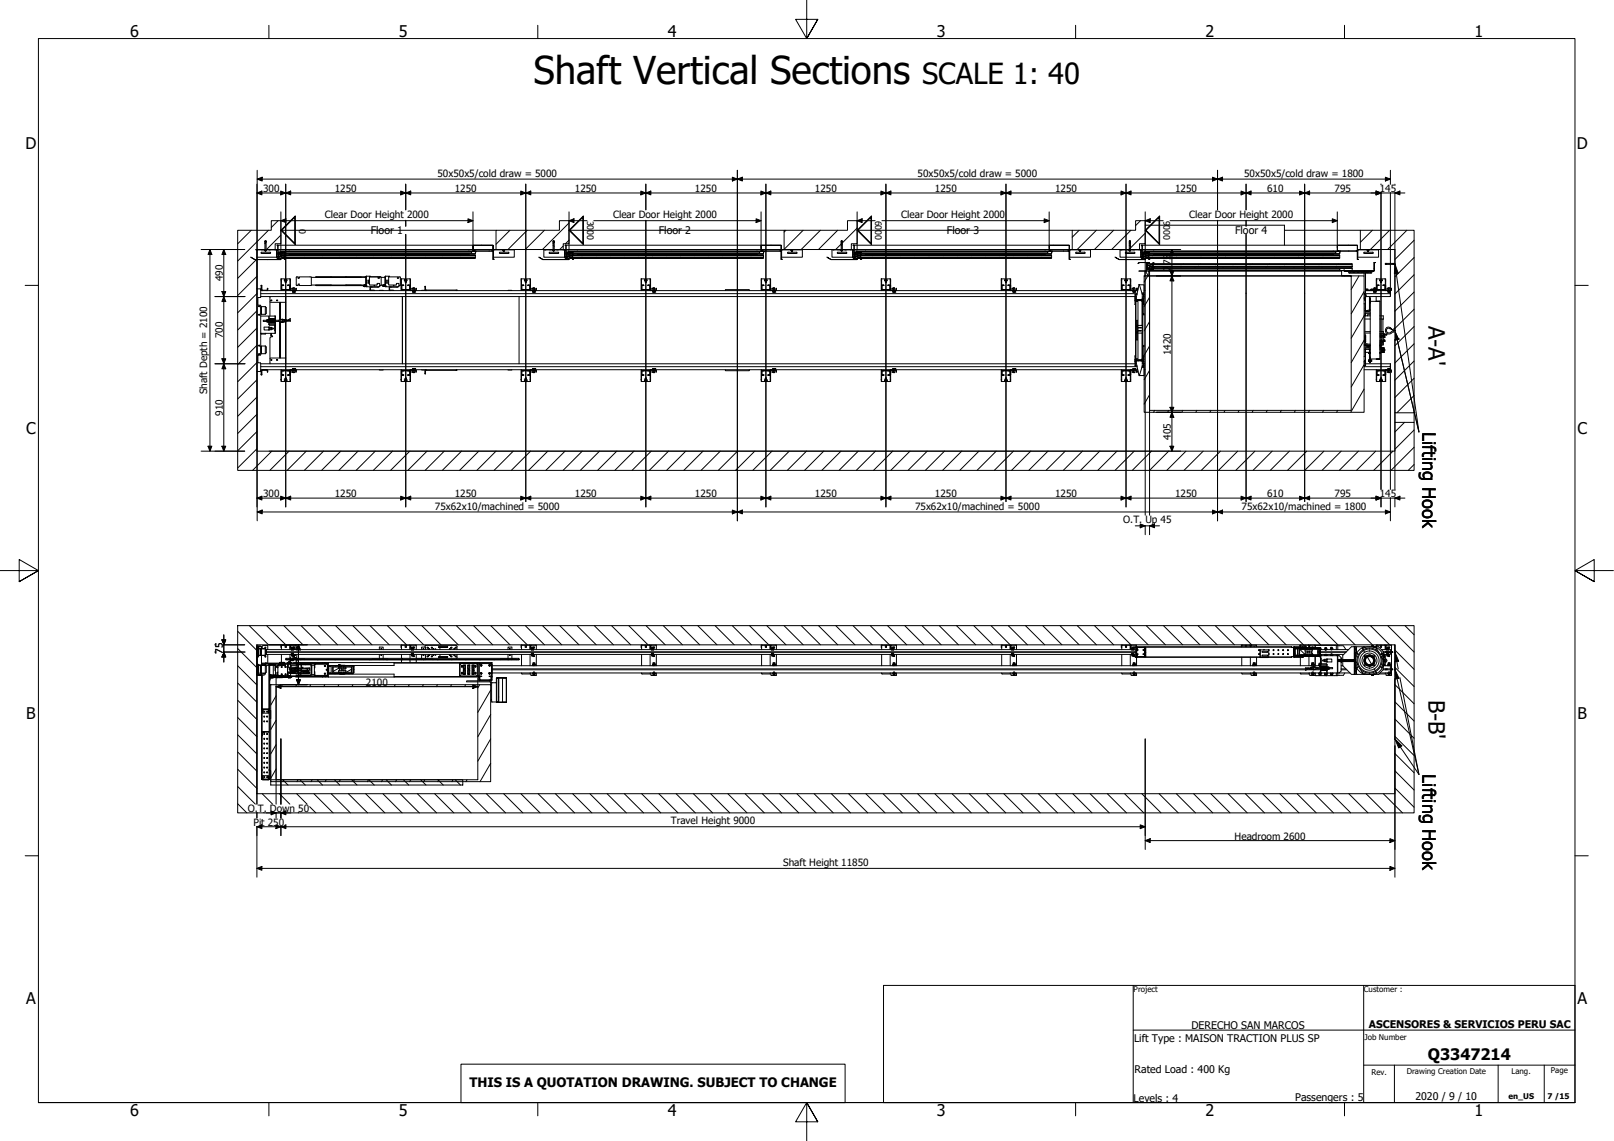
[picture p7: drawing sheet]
<svg xmlns="http://www.w3.org/2000/svg" width="420mm" height="297mm" viewBox="0 0 420 297" stroke-linecap="round" stroke-linejoin="round" font-family="sans-serif">
<defs><g id="words">
<text font-size="10" x="138.9" y="21.8">Shaft Vertical Sections</text>
<text font-size="7.6" x="240" y="21.8">SCALE 1: 40</text>
<g font-size="5.8">
<text x="371.9" y="84.8" transform="rotate(90 371.9 84.8)">A-A'</text>
<text x="371.9" y="182.1" transform="rotate(90 371.9 182.1)">B-B'</text>
</g>
<g font-size="4.7">
<text x="370.3" y="112.5" transform="rotate(90 370.3 112.5)">Lifting Hook</text>
<text x="370.3" y="201.6" transform="rotate(90 370.3 201.6)">Lifting Hook</text>
</g>
<g font-size="4.2">
<text x="33.9" y="9.6">6</text>
<text x="103.9" y="9.6">5</text>
<text x="173.9" y="9.6">4</text>
<text x="243.9" y="9.6">3</text>
<text x="313.9" y="9.6">2</text>
<text x="383.9" y="9.6">1</text>
<text x="6.7" y="38.7">D</text>
<text x="410.5" y="38.7">D</text>
<text x="6.8" y="112.9">C</text>
<text x="410.7" y="112.9">C</text>
<text x="6.8" y="187.2">B</text>
<text x="410.7" y="187.2">B</text>
<text x="6.8" y="261.4">A</text>
<text x="410.6" y="261.4">A</text>
<text x="33.9" y="290.5">6</text>
<text x="103.9" y="290.5">5</text>
<text x="173.9" y="290.5">4</text>
<text x="243.9" y="290.5">3</text>
<text x="313.9" y="290.5">2</text>
<text x="383.9" y="290.5">1</text>
</g>
<text font-size="4.1" x="371.7" y="276">Q3347214</text>
<text font-size="3.4" x="122.2" y="283">THIS IS A QUOTATION DRAWING. SUBJECT TO CHANGE</text>
<g font-size="2.7">
<text x="96.5" y="61">Floor 1</text>
<text x="171.5" y="61">Floor 2</text>
<text x="246.5" y="61">Floor 3</text>
<text x="321.5" y="61">Floor 4</text>
<text x="310.1" y="267.9">DERECHO SAN MARCOS</text>
<text x="356.3" y="267.7">ASCENSORES &amp; SERVICIOS PERU SAC</text>
<text x="295.2" y="271.2">Lift Type : MAISON TRACTION PLUS SP</text>
<text x="295.3" y="279.3">Rated Load : 400 Kg</text>
<text x="295.1" y="286.8">Levels : 4</text>
<text x="337.2" y="286.7">Passengers : 5</text>
<text x="368.5" y="286.5">2020 / 9 / 10</text>
</g>
<g font-size="2.6">
<text x="113.9" y="46">50x50x5/cold draw = 5000</text>
<text x="238.9" y="46">50x50x5/cold draw = 5000</text>
<text x="323.9" y="46">50x50x5/cold draw = 1800</text>
<text x="68.5" y="50">300</text>
<text x="87.2" y="50">1250</text>
<text x="118.4" y="50">1250</text>
<text x="149.6" y="50">1250</text>
<text x="180.9" y="50">1250</text>
<text x="212.2" y="50">1250</text>
<text x="243.4" y="50">1250</text>
<text x="274.6" y="50">1250</text>
<text x="305.9" y="50">1250</text>
<text x="329.9" y="50">610</text>
<text x="347.4" y="50">795</text>
<text x="359.2" y="50">145</text>
<text x="84.6" y="56.7">Clear Door Height 2000</text>
<text x="159.6" y="56.7">Clear Door Height 2000</text>
<text x="234.6" y="56.7">Clear Door Height 2000</text>
<text x="309.6" y="56.7">Clear Door Height 2000</text>
<text x="304.8" y="70.5" transform="rotate(-90 304.8 70.5)">2</text>
<text x="304.8" y="69.1" transform="rotate(-90 304.8 69.1)">75</text>
<text x="58" y="73.2" transform="rotate(-90 58 73.2)">490</text>
<text x="58" y="88.1" transform="rotate(-90 58 88.1)">700</text>
<text x="304.8" y="92.4" transform="rotate(-90 304.8 92.4)">1420</text>
<text x="53.9" y="102.7" transform="rotate(-90 53.9 102.7)">Shaft Depth = 2100</text>
<text x="58" y="108.2" transform="rotate(-90 58 108.2)">910</text>
<text x="304.8" y="114.5" transform="rotate(-90 304.8 114.5)">405</text>
<text x="68.5" y="129.4">300</text>
<text x="87.2" y="129.4">1250</text>
<text x="118.4" y="129.4">1250</text>
<text x="149.6" y="129.4">1250</text>
<text x="180.9" y="129.4">1250</text>
<text x="212.2" y="129.4">1250</text>
<text x="243.4" y="129.4">1250</text>
<text x="274.6" y="129.4">1250</text>
<text x="305.9" y="129.4">1250</text>
<text x="329.9" y="129.4">610</text>
<text x="347.4" y="129.4">795</text>
<text x="359.2" y="129.4">145</text>
<text x="113.2" y="132.7">75x62x10/machined = 5000</text>
<text x="238.2" y="132.7">75x62x10/machined = 5000</text>
<text x="292.4" y="136.2">O.T. Up 45</text>
<text x="323.2" y="132.7">75x62x10/machined = 1800</text>
<text x="58" y="170.2" transform="rotate(-90 58 170.2)">75</text>
<text x="77.5" y="172.3" transform="rotate(-90 77.5 172.3)">5</text>
<text x="77.5" y="175.2" transform="rotate(-90 77.5 175.2)">41</text>
<text x="95.3" y="178.5">2100</text>
<text x="64.5" y="211.4">O.T. Down 50</text>
<text x="66" y="215">Pit 250</text>
<text x="174.6" y="214.5">Travel Height 9000</text>
<text x="321.4" y="218.6">Headroom 2600</text>
<text x="203.9" y="225.3">Shaft Height 11850</text>
</g>
<g font-size="2.3">
<text x="77.9" y="59.7" transform="rotate(90 77.9 59.7)">0</text>
<text x="152.8" y="57.4" transform="rotate(90 152.8 57.4)">30</text>
<text x="152.8" y="60" transform="rotate(90 152.8 60)">00</text>
<text x="227.8" y="57.4" transform="rotate(90 227.8 57.4)">60</text>
<text x="227.8" y="60" transform="rotate(90 227.8 60)">00</text>
<text x="302.9" y="57.4" transform="rotate(90 302.9 57.4)">9</text>
<text x="302.9" y="58.7" transform="rotate(90 302.9 58.7)">000</text>
</g>
<g font-size="2.1">
<text x="295.1" y="258.2">Project</text>
<text x="355" y="258.3">Customer :</text>
<text x="355.2" y="270.7">Job Number</text>
<text x="357" y="279.8">Rev.</text>
<text x="366.2" y="279.7">Drawing Creation Date</text>
<text x="393.5" y="279.6">Lang.</text>
<text x="403.7" y="279.5">Page</text>
<text x="392.7" y="286.1">en_US</text>
<text x="402.8" y="286.1">7 /15</text>
</g>
</g></defs>
<!-- layer: Hatch (ANSI) -->
<g fill="none" stroke="#000" stroke-width=".26">
<path d="M65.4 60l-3.5 3.5M69.9 60l-8 8M72.4 57.5l-1.8 1.7M132.7 60l-3.6 3.6M137.2 60l-5 5M141.7 60l-5 5M148.1 58l-6.9 7M204.6 60l-.5 .4M209.1 60l-5 4.9M213.6 60l-5 5M218.1 60l-5 5M223.1 59.4l-5.5 5.6"/>
<path d="M280.9 60l-1.8 1.8M285.4 60l-5 5M289.9 60l-5 5M294.4 60l-5 5M296.9 57.5l-1.3 1.2M357.3 60l-3.2 3.1M361.7 60l-5 5M366.2 60l-5 5M66.7 65l.1 .1M66.9 67.5l-5 5M66.9 71.9l-5 5M66.9 76.4l-5 5"/>
<path d="M68.3 65l.2 .1M68.9 65.1h.1M69 65.1v.1M69.2 65.1l-.2 .2M69.3 65.1h.1M69.3 65.1l-.1 .2M69.6 67.6h.1M70.1 65h.1M71.7 65l.2 .1M72 65.3h.1M72 66l.1 .1M72 66.8l.1 .1"/>
<path d="M72.4 63.9l-.1 .2M72.6 65.6l.1 .1M72.9 66.1h.1M73.1 66.4h.1M73.1 66.5h.1M73.1 61.2l-3.7 3.8M73.8 66.6l-.1 .1M74.1 67.3l-.1 .1M74.1 65.8h-.1M74.9 66.6h.1M75.4 67.1l.1 .1M76.2 65.5h.1"/>
<path d="M76.8 66.4h.1M79.3 66.6h.1M79.9 65.5h.1M79.9 67.1l.1 .1M80.4 66.4h.1M83.5 65.5h.1M83.8 66.6h.1M84.1 66.4h.1M84.4 67.1l.1 .1M87.2 65.5h.1M87.7 66.4h.1M88.3 66.6h.1"/>
<path d="M88.9 67.1l.1 .1M90.9 65.5h.1M91.4 66.4h.1M92.8 66.6h.1M93.4 67.1v.1M94.5 65.5h.1M95.1 66.4h.1M97.3 66.6h.1M97.9 67.1v.1M98.2 65.5h.1M98.7 66.4h.1M101.8 66.6h.1"/>
<path d="M101.9 65.5h.1M102.4 67.1v.1M102.4 66.4h.1M105.5 65.5h.1M106.1 66.4h.1M106.3 66.6h.1M106.9 67.1v.1M109.2 65.5h.1M109.7 66.4h.1M110.8 66.6h.1M111.4 67.1v.1M112.9 65.5h.1"/>
<path d="M113.4 66.4h.1M115.3 66.6h.1M115.9 67.1v.1M116.5 65.5h.1M117.1 66.4h.1M119.8 66.6h.1M120.2 65.5h.1M120.4 67.1v.1M120.7 66.4h.1M125.3 63.8l.1 .1M127.4 65.3l-.1 .1M141.8 65l-.1 .1"/>
<path d="M143.4 65l-.1 .1M143.9 65.1h.1M144 65.1v.2M144 63.8l.3 .3M144.2 65.1l.1 .1M144.3 65.1h.1M144.5 67.6h.1M145.1 65l-.1 .1M146.6 64l-.9 1M146.8 65l-.1 .1M147.1 65.2l-.1 .1M147.1 66l-.1 .1"/>
<path d="M147.1 66.8l-.1 .1M147.3 65.2l.1 .2M147.4 66.7h.1M147.6 66.5h.1M148.1 62.5l-.9 1M148.1 66.2v.1M148.5 66.6l.1 .1M149 66.1h.1M149.1 67.2h.1M149.2 67.4v.1M149.5 65.5h-.1M151.2 67.1v.1"/>
<path d="M151.5 66.6h.1M154.2 66.4h-.1M154.8 67.1v.1M155.2 66.6h.1M155.8 65.5h.1M158.5 67.1v.1M158.9 66.6h-.1M160.5 66.4h.1M162.2 67.1v.1M162.2 65.5h-.1M162.5 66.6h.1M165.8 67.1v.1"/>
<path d="M166.2 66.6h.1M166.9 66.4h-.1M168.5 65.5h.1M169.5 67.1v.1M169.9 66.6h-.1M173.2 67.1v.1M173.2 66.4h.1M173.5 66.6h.1M174.9 65.5h-.1M176.8 67.1v.1M177.2 66.6h.1M179.6 66.4h-.1"/>
<path d="M180.5 67.1v.1M180.8 66.6h.1M181.2 65.5h.1M184.2 67.1l-.1 .1M184.5 66.6h.1M185.9 66.4h.1M187.6 65.5h-.1M187.8 67.1v.1M188.2 66.6h.1M191.5 67.1v.1M191.8 66.6h.1M192.3 66.4h-.1"/>
<path d="M193.9 65.5h.1M195.2 67.1v.1M195.5 66.6h.1M198.6 66.4h.1M199.4 65.3v.1M200.7 63.8v.1M215.5 67l-.1 .1M216.9 65h.1M218.3 65l.1 .1M219 65.1h.1M219 65.1l-.1 .1M219.3 63.5l-.3 .5"/>
<path d="M219.3 65.1h.1M219.3 65.1l-.1 .1M219.4 67.6h.1M220 65l.1 .1M221.4 65l.1 .1M222 65.2l.1 .1M222 66l.1 .1M222 66.8l.1 .1M222.2 63.8l-.1 .1M222.4 67.4h-.1M222.4 66.2v.1M222.6 66.4h.1"/>
<path d="M223.1 66.7h.1M223.4 65.5h.1M223.5 66.6h.1M223.7 66.6l-.1 .1M223.8 67.1v.1M224.1 67.4h-.1M224.1 65.6l-.1 .1M225 66.4h.1M227.2 66.6h.1M227.5 67.1v.1M229.7 65.5h.1M230.8 66.6h.1"/>
<path d="M231.2 67.1v.1M231.4 66.4h.1M234.5 66.6h.1M234.8 67.1v.1M236.1 65.5h.1M237.7 66.4h.1M238.2 66.6h.1M238.5 67.1v.1M241.8 66.6h.1M242.2 67.1v.1M242.4 65.5h.1M244.1 66.4h.1"/>
<path d="M245.5 66.6h.1M245.8 67.1v.1M248.8 65.5h.1M249.2 66.6h.1M249.5 67.1v.1M250.4 66.4h.1M252.8 66.6h.1M253.2 67.1v.1M255.1 65.5h.1M256.5 66.6h.1M256.8 66.4h.1M256.8 67.1v.1"/>
<path d="M260.1 66.6h.1M260.5 67.1v.1M261.5 65.5h.1M263.1 66.4h.1M263.8 66.6h.1M264.2 67.1v.1M267.5 66.6h.1M267.8 65.5h.1M267.8 67.1v.1M269.5 66.4h.1M271.1 66.6h.1M271.5 67.1v.1"/>
<path d="M274.2 63.8v.1M276.9 65.3l-.1 .1M291.4 67.6h.1M291.8 65l-.1 .1M293.4 65v.1M293.9 65.1l.1 .1M294 63.8l.3 .5M294 65.1h-.1M294.2 65.1l.1 .1M294.4 65.1h-.1M295 65v.1M295.5 78.3l.1 .2"/>
<path d="M295.9 67.6h.1M296.4 78l.2 .1M296.8 65l-.1 .1M297.1 65.2l-.1 .2M297.1 66l-.1 .2M297.1 66.8l-.1 .1M297.3 64.2h.1M297.3 78l.3 .2M297.4 65.9v.1M297.7 65.6l-.1 .2M298.1 60.7l-4.2 4.3M298.2 70.6l.7 1.2"/>
<path d="M298.2 68.3v.1M298.3 65.5l.1 .1M298.3 66.6l.1 .1M298.7 68.7h.2M298.8 71.8l-1 1.7M298.9 67.1v.1M299 67.3h.1M299 67h.1M299 66.2l.2 .2M299.3 67.4h.1M299.3 77.4l-1.5 2.4M299.6 70.4v.1"/>
<path d="M299.9 69.3h.1M300 66.6h-.1M300.1 70.4h.1M300.1 69.5h.1M300.2 68.5h.1M301.4 66.4h.1M302.4 65.5h-.1M305.3 67.1l-.1 .1M305.9 66.4h.1M306.3 66.6h.1M306.9 65.5h-.1M306.9 70.4v.1"/>
<path d="M307.5 69.3l-.1 .1M307.5 69.5h.1M308.1 68.7l-.1 .1M310.4 66.4h.1M310.6 70.4v.1M311.1 69.5h.1M311.3 65.5h.1M311.6 67.1v.1M312 69.3l-.1 .1M312.6 68.7l-.1 .1M312.7 66.6h-.1M314.3 70.4v.1"/>
<path d="M314.8 69.5h.1M314.9 66.4h.1M315.8 65.5h.1M316.5 69.3l-.1 .1M317 68.7v.1M317.9 70.4v.1M318 67.1l-.1 .1M318.5 69.5h.1M319 66.6h.1M319.4 66.4h.1M320.3 65.5h.1M320.9 69.3v.1"/>
<path d="M321.5 68.7v.1M321.6 70.4v.1M322.1 69.5h.1M323.9 66.4h-.1M324.3 67.1v.1M324.8 65.5h.1M325.3 70.4l-.1 .1M325.4 66.6h-.1M325.4 69.3v.1M325.8 69.5h.1M326 68.7v.1M328.4 66.4h-.1"/>
<path d="M328.9 70.4v.1M329.3 65.5h.1M329.5 69.5h.1M329.9 69.3v.1M330.5 68.7v.1M330.7 67.1l-.1 .1M331.7 66.6h.1M332.6 70.4v.1M332.8 66.4h.1M333.1 69.5h.1M333.8 65.5h.1M334.4 69.3v.1"/>
<path d="M335 68.7v.1M336.3 70.4l-.1 .1M336.8 69.5h.1M337 67.1v.1M337.3 66.4h.1M338.1 66.6h-.1M338.3 65.5h.1M338.9 69.3v.1M339.5 68.7v.1M339.9 70.4v.1M340.5 69.5h.1M341.8 66.4h.1"/>
<path d="M342.8 65.5h-.1M343.4 69.3v.1M343.4 67.1l-.1 .1M343.6 70.4v.1M344 68.7v.1M344.1 69.5h.1M344.4 66.6h.1M346.3 66.4h.1M347.3 65.5h-.1M347.3 70.4l-.1 .1M347.8 69.5h.1M347.9 69.3v.1"/>
<path d="M348.5 68.7l-.1 .1M350.1 71.8h.1M350.2 70.5v.1M350.9 70.4v.1M351.1 63.8l-.1 .1M351.1 65.3v.1M351.5 69.5h.1M353.8 71.8l-2.1 3.5M355.1 75.9l-3.4 5.8M356.6 70.5l-.1 .1M357.7 69.9h.1M360.7 68.6l.2 .2"/>
<path d="M362.6 68.7l.1 .1M362.9 68.6l.2 .2M368.1 62.6l-5 4.9M368.1 67l-5 5M368.1 71.5l-5 5M368.1 76l-5 5M66.9 80.9l-5 5M66.9 85.4l-5 5M66.9 89.9l-5 5M66.9 94.4l-5 5M66.9 98.9l-5 5M295.6 93.4l-.1 .2"/>
<path d="M296.5 93.8l-.2 .1M297.6 92.7l-.2 .1M299.3 83.7l-1.5 2.5M299.3 90.1l-1.5 2.4M299.3 96.4l-1.5 2.5M355.1 82.3l-3.4 5.7M355.1 88.6l-3.4 5.8M355.1 95l-3.4 5.7M368.1 80.5l-5 5M368.1 85l-5 5M368.1 89.5l-5 5M368.1 94l-5 5"/>
<path d="M368.1 98.5l-5 5M66.9 103.4l-5 5M66.9 107.9l-5 5M66.9 112.4l-5 5M66.9 116.8l-5 5M70.8 117.5l-5 5M75.2 117.5l-5 5M79.7 117.5l-5 5M84.2 117.5l-5 5M88.7 117.5l-5 5M93.2 117.5l-5 5M97.7 117.5l-5 5"/>
<path d="M102.2 117.5l-5 5M106.7 117.5l-5 5M111.2 117.5l-5 5M115.7 117.5l-5 5M120.2 117.5l-5.1 5M124.6 117.5l-5 5M129.1 117.5l-5 5M133.6 117.5l-5 5M138.1 117.5l-5 5M142.6 117.5l-5 5M147.1 117.5l-5 5M151.6 117.5l-5 5"/>
<path d="M156.1 117.5l-5 5M160.6 117.5l-5 5M165 117.5l-4.9 5M169.5 117.5l-5 5M174 117.5l-5 5M178.5 117.5l-5 5M183 117.5l-5 5M187.5 117.5l-5 5M192 117.5l-5 5M196.5 117.5l-5 5M201 117.5l-5 5M205.5 117.5l-5 5"/>
<path d="M210 117.5l-5.1 5M214.4 117.5l-5 5M218.9 117.5l-5 5M223.4 117.5l-5 5M227.9 117.5l-5 5M232.4 117.5l-5 5M236.9 117.5l-5 5M241.4 117.5l-5 5M245.9 117.5l-5 5M250.4 117.5l-5 5M254.8 117.5l-4.9 5M259.3 117.5l-5 5"/>
<path d="M263.8 117.5l-5 5M268.3 117.5l-5 5M272.8 117.5l-5 5M277.3 117.5l-5 5M281.8 117.5l-5 5M286.3 117.5l-5 5M290.8 117.5l-5 5M295.3 117.5l-5 5M299.3 102.8l-1.5 2.4M299.8 117.5l-5 5M300.6 106.8l-.3 .5M304.2 117.5l-5 5"/>
<path d="M304.2 106.8l-.2 .5M307.9 106.8l-.3 .5M308.7 117.5l-5 5M311.6 106.8l-.3 .5M313.2 117.5l-5 5M315.2 106.8l-.3 .5M317.7 117.5l-5 5M318.9 106.8l-.3 .5M322.2 117.5l-5 5M322.6 106.8l-.3 .5M326.2 106.8l-.2 .5M326.7 117.5l-5 5"/>
<path d="M329.9 106.8l-.3 .5M331.2 117.5l-5 5M333.6 106.8l-.3 .5M335.7 117.5l-5 5M337.2 106.8l-.2 .5M340.2 117.5l-5 5M340.9 106.8l-.3 .5M344.6 106.8l-.3 .5M344.7 117.5l-5 5M348.2 106.8l-.3 .5M349.1 117.5l-5 5M353.6 117.5l-5 5"/>
<path d="M355.1 101.3l-3.5 6M358.1 117.5l-5 5M362.6 117.5l-5 5M365.6 110l-2.5 2.5M368.1 107.5h.1M368.1 103l-4.5 4.5M368.1 111.9l-5 5M368.1 116.4l-6 6.1M368.1 120.9l-1.5 1.6M61.9 177.8l5 5M61.9 173.3l5 5M61.9 168.8l5 5"/>
<path d="M61.9 164.3l5 5M64.9 162.9l5 5M67 173.7l-.1 .1M67 170.1h-.1M67 174.8l.2 .4M67 169.4l.1 .1M67.3 168.8l-.2 .2M69.2 173.1l-.1 .1M69.4 162.9l5 5M73 176.2v.1M73.1 176.3l-.3 .1M73.6 178.3l-.3 .4"/>
<path d="M73.7 172.8l-.1 .1M73.9 162.9l5 5M76.5 175.3l-.1 .1M77.2 178.3l-.3 .4M77.8 175.7l.1 .2M78.1 175l-.2 .4M78.2 171.7l.1 .1M78.4 162.9l5 5M79.1 175l-.2 .4M79.5 172.9l.1 .2M80.9 178.3l-.3 .4M81 174.4l.1 .2"/>
<path d="M82 172.8l.2 .1M82.7 171.7l.1 .1M82.7 175.8l-.1 .2M82.9 162.9l5 5M84.6 178.3l-.3 .4M85.6 174h-.1M87.1 175.3l.1 .1M87.2 171.7l.1 .1M87.4 162.9l5 5M87.4 173.3l-.1 .1M88.2 174l-1.5 .8M88.2 178.3l-.3 .4"/>
<path d="M88.7 173.2l.1 .1M88.7 175.1l.1 .1M88.7 173.4l.1 .2M88.8 173.3l.4 .4M88.8 174.1l.6 .5M88.9 175l.4 .4M89.1 175.4v.1M89.4 175.1l.1 .1M89.4 173.4l.1 .2M90.8 175.3v.1M91.1 173.3l-.1 .1M91.5 174.2l-1.4 .8"/>
<path d="M91.7 171.7l.1 .1M91.8 162.9l5 5M91.9 178.3l-.3 .4M92.2 174.3l-.2 .1M95.3 178.6v.1M96.2 171.7l.1 .1M96.3 162.9l5 5M99 178.6l-.1 .1M100.7 171.7v.1M100.8 162.9l5 5M102.9 178.3l-.3 .4M105.3 162.9l5 5"/>
<path d="M106.5 178.3l-.2 .4M106.6 171.7v.1M109.8 162.9l5 5M110.2 178.3l-.3 .4M110.3 171.7v.1M113.9 178.3l-.3 .4M114 171.7v.1M114.3 162.9l5 5M117.5 178.3l-.2 .4M117.6 171.7v.1M118.8 162.9l5 5M121.2 178.3l-.3 .4"/>
<path d="M121.3 171.7v.1M123.3 162.9l5 5M124.9 178.3l-.5 .8M125 171.7l-.1 .1M127.4 177l.2 .1M127.7 179.7l-3.3 5.8M127.8 162.9l5 5M128.6 171.7v.1M129.8 177.8h.1M131.8 176.5h.1M132.2 162.9l5.1 5M132.3 171.7v.1"/>
<path d="M136.7 162.9l5 5M141.2 162.9l5 5M145.7 162.9l5 5M150.2 162.9l5 5M154.7 162.9l5 5M159.2 162.9l5 5M163.7 162.9l5 5M168.2 162.9l5 5M172.7 162.9l5 5M177.2 162.9l4.9 5M181.6 162.9l5 5M186.1 162.9l5 5"/>
<path d="M190.6 162.9l5 5M195.1 162.9l5 5M199.6 162.9l5 5M204.1 162.9l5 5M208.6 162.9l5 5M213.1 162.9l5 5M217.6 162.9l5 5M222.1 162.9l5 5M226.5 162.9l5 5M231 162.9l5 5M235.5 162.9l5 5M240 162.9l5 5"/>
<path d="M244.5 162.9l5 5M249 162.9l5 5M253.5 162.9l5 5M258 162.9l5 5M262.5 162.9l5 5M267 162.9l5 5M271.5 162.9l4.9 5M275.9 162.9l5 5M280.4 162.9l5 5M284.9 162.9l5 5M289.4 162.9l5 5M293.9 162.9l5 5"/>
<path d="M295.9 169.6l-.2 .3M295.9 168.7l.1 .1M296.1 170.9l-.1 .1M298 169.8h-.1M298 169.5l.3 .5M298.4 162.9l5 5M302.9 162.9l5 5M307.4 162.9l5 5M311.9 162.9l5 5M316.3 162.9l5.1 5M320.8 162.9l5 5M325.3 162.9l5 5"/>
<path d="M329.8 162.9l5 5M334.3 162.9l5 5M336.8 169.6l.2 .1M337 170.1l.2 .1M338.4 169.1l1.3 1.3M338.8 162.9l5 5M339 171h.1M339.3 170.7l-.1 .1M340.4 170.4l-.1 .3M340.4 168.9l-.1 .1M340.6 170.8l.2 .1M340.8 168.6l-.2 .1"/>
<path d="M340.9 168.7l-.5 .3M340.9 169.5l-.5 .3M340.9 170.5l-.5 .3M341.1 168.9l-.2 .2M341.1 170.4l-.2 .3M341.4 169.9l.1 .1M341.6 168.7l.2 .1M341.6 170.2l.3 .2M341.9 170.7l-.2 .1M343.3 162.9l5 5M343.6 169.6l.1 .3M347.8 162.9l5 5"/>
<path d="M350.2 171.7l.4 .3M351.5 172l-.2 .2M352.3 162.9l5 5M352.8 173.7l-.2 .1M352.8 170l-.2 .2M352.8 174.5l.3 .6M352.8 168.8l.3 .6M352.9 172.1l.6 1.1M354 173.9l.6 1.2M354.6 168.7l.1 .1M354.7 175.1l.1 .3M354.7 168.9l.2 .3"/>
<path d="M355 169.4l.3 .4M356 171.1l1 1.8M356.8 162.9l5 5M357.7 174.1l.3 .4M358.1 174.7l.2 .3M358.2 168.5l.1 .2M358.3 175.1l.1 .2M358.4 168.9l.6 1M359.5 170.9l.6 .9M360.7 169.7l.4 .1M361 174.1l-.2 .3M361.3 162.9l6.8 6.8"/>
<path d="M362.3 169.6l.3 .2M362.4 174.1l-.2 .3M363.1 178.2l5 5M363.1 173.7l5 5M363.1 169.2l5 5M365.7 162.9l2.4 2.4M61.9 195.8l5 5M61.9 191.3l5 5M61.9 186.8l5 5M61.9 182.3l5 5M68.2 190.5h.1M68.3 191.1l-.1 .1"/>
<path d="M68.7 184.7l.1 .1M68.8 190.5l-.1 .1M69.3 190.5h.1M71.9 181.2l-1.4 2.4M71.9 187.5l-1.4 2.4M71.9 193.9l-1.4 2.4M127.7 186l-3.3 5.8M127.7 192.4l-3.3 5.8M127.7 198.7l-2.7 4.8M129.8 181.4h.1M131.8 182.8h.1M363.1 196.2l5 5"/>
<path d="M363.1 191.7l5 5M363.1 187.2l5 5M363.1 182.7l5 5M61.9 209.2l2.4 2.4M61.9 200.3l5 5M61.9 204.8l4.6 4.5M68.2 206.6l2.8 2.7M68.7 211.5v.1M68.9 202.8v.1M70.5 204.4h.1M71.9 200.2l-1.4 2.4M72.7 206.6l2.7 2.7"/>
<path d="M73.1 211.5l.1 .1M73.6 203l1.4 1.4M73.9 203l-.3 .5M77.2 206.6l2.7 2.7M77.6 203l-.3 .5M77.6 211.5l.1 .1M78.1 203l1.4 1.4M80.6 210l1.6 1.6M81.3 203l-.3 .5M81.7 206.6l5 5M82.6 203l1.3 1.4M84.9 203l-.3 .5"/>
<path d="M86.2 206.6l5 5M87.1 203l1.3 1.4M88.6 203l-.3 .5M90.7 206.6l5 5M91.6 203l1.3 1.4M92.3 203l-.3 .5M95.2 206.6l5 5M95.9 203l-.3 .5M96 203l1.4 1.4M99.6 203l-.3 .5M99.7 206.6l5 5M100.5 203l1.4 1.4"/>
<path d="M103.3 203l-.3 .5M104.2 206.6l5 5M105 203l1.4 1.4M106.9 203l-.3 .5M108.6 206.6l5.1 5M109.5 203l1.4 1.4M110.6 203l-.3 .5M113.1 206.6l5 5M114 203l1.4 1.4M114.3 203l-.3 .5M117.6 206.6l5 5M117.9 203l-.3 .5"/>
<path d="M118.5 203l1.4 1.4M121.6 203l-.3 .5M122.1 206.6l5 5M126.6 206.6l5 5M131.1 206.6l5 5M135.6 206.6l5 5M140.1 206.6l5 5M144.6 206.6l5 5M149.1 206.6l5 5M153.6 206.6l4.9 5M158 206.6l5 5M162.5 206.6l5 5"/>
<path d="M167 206.6l5 5M171.5 206.6l5 5M176 206.6l5 5M180.5 206.6l5 5M185 206.6l5 5M189.5 206.6l5 5M194 206.6l5 5M198.5 206.6l5 5M202.9 206.6l5 5M207.4 206.6l5 5M211.9 206.6l5 5M216.4 206.6l5 5"/>
<path d="M220.9 206.6l5 5M225.4 206.6l5 5M229.9 206.6l5 5M234.4 206.6l5 5M238.9 206.6l5 5M243.4 206.6l5 5M247.8 206.6l5 5M252.3 206.6l5 5M256.8 206.6l5 5M261.3 206.6l5 5M265.8 206.6l5 5M270.3 206.6l5 5"/>
<path d="M274.8 206.6l5 5M279.3 206.6l5 5M283.8 206.6l5 5M288.3 206.6l5 5M292.7 206.6l5.1 5M297.2 206.6l5 5M301.7 206.6l5 5M306.2 206.6l5 5M310.7 206.6l5 5M315.2 206.6l5 5M319.7 206.6l5 5M324.2 206.6l5 5"/>
<path d="M328.7 206.6l5 5M333.2 206.6l5 5M337.7 206.6l4.9 5M342.1 206.6l5 5M346.6 206.6l5 5M351.1 206.6l5 5M355.6 206.6l5 5M360.1 206.6l5 5M363.1 205.2l5 5M363.1 200.7l5 5"/>
</g>
<!-- layer: Visible (ANSI) -->
<g fill="none" stroke="#000" stroke-width=".26">
<path d="M61.9 60h8.7v-2.5h2.5v6h-1.5v1.5h-4.7v52.5h296.2v-7.5h5v12.5h-306.2zM73.1 60h56M129.1 60h16.5v-2.5h2.5v6h-1.5v1.5h-17.5zM148.1 60h56M204.1 60h16.5v-2.5h2.5v6h-1.5v1.5h-17.5zM223.1 60h56M279.1 60h16.5v-2.5h2.5v6h-1.5v1.5h-17.5zM298.1 58.6h36.3v5.2M334.4 60h19.7M354.1 60h14v47.5h-5v-42.5h-9zM65.3 66.9l1 .7zM66.3 67.6h.1"/>
<path d="M66.3 67.6h6.7zM66.6 65l.4 .1zM66.9 75.2l1 .1M67 65.1h1.2M67.4 79.8h.1M67.8 75.3h.1M67.9 75.3v2l-.8 .2v2l.8 .1v12.7l-.8 .2v2l.8 .1v2M67.9 75.7h.4M67.9 79.9v.1M67.9 77.2h227.6M67.9 76.5h228.1M67.9 80v1.7"/>
<path d="M68 74.3l.1 .1zM68 74.4l-.1 .9M68 65.7h2.3l.2 .1-.2 .2h-2.2zM68.1 79.8v2M68.1 75.2l-.2 .2M68.1 74.3v1.2l.2 .1M68.2 74.4l.1 1.2M68.2 65l.4 .1zM68.3 75.6v.1M68.4 75.7h7.3M68.6 65.1h.3M68.9 65.1h.1z"/>
<path d="M68.9 65.1l.1 .1zM69 62.7h.3l-.1 2.7h-.2v-.3zM69 62.8v.4zM69.1 79.8l-1.2 .2M69.1 79.8l.2 .3v1.5l-.2 .2M69.1 79.8v2M69.2 65.1l.1 .1zM69.2 65.1h.2zM69.2 62.8v.4zM69.4 65.1h.4M69.6 75l.1 .2zM69.6 75.2l-.1 .4h-1.1"/>
<path d="M69.7 75.2l-.2 .4M69.8 65l.4 .1zM70.2 65.1h1.2M70.3 77.2l.1 1.5h4M70.3 78.6v3.7M71.4 65l.7 .1zM71.9 65.1l.1 .1M72 65.2l.1 .2zM72 65.7v.7M72 66.7l.1 .3h-5.2M72 65.4v1.6M72.1 65h.2"/>
<path d="M72.4 63.9v3.6h.6M72.4 63.9l-.3-.1 .2 .1v1.3h-.2v2h.2l.1 .4 .6-.1M72.4 65.6h.7v-.3v.4l-.5 .1 .1 .3h.4v.7l-.5 .1 .1 .3h.4v.4v-.3h-.7v-.7v.2l.2-.1v-.5l-.2-.1v.2zM72.4 65.3h.6M72.4 66.1h.1M72.4 67.2h.1M72.4 65.7v.4M72.4 66.8v.4M72.4 65.7l.2 .4M72.4 66.1h.2M72.4 66.8h.2M72.4 65.7h.1"/>
<path d="M72.4 66.8h.1M72.6 66.8h.1M72.6 66.8l-.2 .4M72.6 66.1h.1M72.8 78.7v4.6M72.8 65.7v.4M72.8 65.8v.2M73 78.7v4.6M73.1 66.1h.1M73.1 66.1h-.4l-.1 .7h.5M73.1 66.1v.7M73.1 66.8h.1"/>
<path d="M73.1 65.3h50M73.2 72.6v.5zM73.2 73.1v2.6M73.2 66.6h50.6zM73.2 67.1l50.6 .1zM73.2 66.6l.8 .1M73.2 66.6h.8l.1 .4-.1-.3M73.2 65.5h50.6zM73.2 66.4h50.6zM73.2 66v.1M73.2 72.6h2.3M73.2 65.6v.1"/>
<path d="M73.2 66.7v.4M73.3 75.3v-1l.5-.1-.4 .1v1M73.3 75.3l.2 .2h1.8l.2-.2M73.4 75.3h2M73.5 74.2h.3l-.3 .1M73.5 75.4h.1M73.5 75.5h.1M73.5 65.7h-.3v.4h.8l-.5-.1M73.5 65.7h.5M73.5 65.7v.1M73.5 65.8v.1M73.5 65.8v.2"/>
<path d="M73.5 66v.1M73.5 65.9v.1M73.5 65.9h.5M73.8 75.4h.1M73.8 75.5h.1M74 66.7h.1M74 65.6h.1M74 67.2l.3 .3h-.3zM74 65.6v.7l.3 .1-.2-.1M74 65.6l-.8-.1 .9 .1M74.1 67.4h.1M74.1 66.3h.1"/>
<path d="M74.1 65.6v.7M74.1 65.5h48.7v.4h-48.7zM74.1 65.5h.1M74.4 77.2v6.1M74.9 75.4h.1M74.9 75.5h.1M75.2 74.2h-.3l.3 .1M75.2 74.2h.1M75.2 74.3h.1M75.2 75.4h.1M75.2 75.5h.1M75.3 66.2h46.8"/>
<path d="M75.3 65.3v.2M75.3 66.2v.4M75.4 75.3v-1l-.5-.1 .5 .1 .1 1.2 .2 .1M75.5 74.3l.1 .1zM75.5 72.6l.1 .5zM75.5 73.1v1.2M75.5 75.5v.2M75.6 74.4l.1 1.2M75.6 73.1v2.4M75.6 75.6v.1M75.7 75.6v.1M75.8 75.7h31.1"/>
<path d="M76 75.1h.2M76 75.1v.5M76 75.1h.1M76.2 75.7v.1zM76.2 75.8v.2M76.2 75.1v.5M76.2 76h.1M76.2 76h.5M76.3 75.7h-.1M76.3 76h.1M76.3 75v.6M76.3 75h.3"/>
<path d="M76.4 75h-.1M76.6 76h.1M76.6 75v.6M76.6 76h-.2M76.7 76h.1M76.7 75.7l.1 .1zM76.7 75.7h.1M76.8 75.8v.2M77 75l.1 .2zM77 75.2l-.1 .4h-1.1M77.1 75.6l.1 .1M77.1 75.2l-.2 .4"/>
<path d="M77.2 72.1h.4v.4h.3v-.4h3.1v2.2h-3.1v-.3h-.3v.3h-.4zM81 74.2h5.3M81 72.2h5.3M82.1 74.2l.2 .1M82.3 72.1l-.2 .1M86.1 74.2h-3.8v.2h4M86.3 72.1h-4v.1h3.8M90 74.2h-3.7v.2h3.7M90 72.1h-3.7v.1h3.7M90 72.1h4.1v.1h-4M90 74.2h5.2M90 72.1v.1"/>
<path d="M90 74.2v.2M90 72.2h5.2M90.1 74.2h4v.2h-4.1M94.1 74.4h.5M94.1 72.1h.9M94.6 74.3v.1M94.6 74.3h.1M94.6 74.4h.1M94.7 74.3l.1 .2zM94.8 74.5h.1M94.8 74.2v.3M94.8 74.2v.1"/>
<path d="M94.8 74.5l.6 .2M94.8 74.3h.1M94.8 74.5h.3M94.8 74.2h.1M94.9 74.5h.1M94.9 74.2v.3M94.9 74.2v.1M95 74.5h.1M95 74.2v.3M95 74.2v.1M95 74.3v.2M95 74.3h.1"/>
<path d="M95 74.4h.1M95 74.2h.2M95.1 74.2h.1M95.1 74.2v.3M95.1 74.2v.1M95.1 74.3v.2M95.1 74.5h.1M95.1 74.4h.1M95.2 72.1v2.4l.1-.2M95.3 72.1v2.4M95.3 72.1h.1M95.3 74.5l.1 .1"/>
<path d="M95.4 74.5h.1M95.3 74.4h.1M95.3 72h.1M95.4 71.9v2.6M95.4 71.9l-.4 .3M95.4 71.9h.9M95.4 72.9l.1 .9zM96 72.9v.9zM96.2 72.1h2.2v.4h.4v-.4l.4 .1M96.2 72.1v2.1h1.9l.1-.4M96.2 72.1h2.8M96.3 71.9h.1"/>
<path d="M96.3 72l-.1 .1M96.3 74.9v.5l.2 .3M96.4 72h-.1M96.4 71.9v.1M96.4 74.9l.1 .6 .2 .1M96.5 74.7l-.2 .2M96.7 74.7h1.8M96.7 75.7h.8M96.7 74.8l-.3 .1M97.4 74.4h.1M97.4 74.3h.1M98.2 73.8h.6v.9h-3.4v-.2"/>
<path d="M98.2 73.8h.1M98.4 72.2h.4M98.8 75.7h.9M99 74.3l-.2 .1M99.2 74.2l-.4 .1M99.2 74.2h1M99.2 72.2h1M99.2 72.2v2M99.6 74.3v.1M99.6 74.3h.3M99.6 74.4l.3 .1M99.7 74.3l.1 .2z"/>
<path d="M99.8 74.2v.3M99.8 74.2v.1M99.8 74.5h.1M99.8 74.5l.6 .2M99.8 74.2h.1M99.9 74.5h.1M99.9 74.2v.3M99.9 74.2v.1M100 74.2v.3M100 74.2v.1M100 74.3v.2M100 74.3h.1"/>
<path d="M100 74.2h.2M100.1 74.4l-.1 .1M100.1 74.3v.2M100.1 74.2l.1 .3zM100.2 74.4h.1M100.2 72.1l.1 2.4M100.3 72.1v2.4M100.3 72.1h.1M100.3 74.4h.1M100.3 74.5l.1 .1M100.3 74.3v.2M100.3 72v.1"/>
<path d="M100.4 74.5h.1M100.4 74.5h-.1M100.4 71.9h.9M100.4 71.9v2.6M100.4 71.9l-.2 .2M100.4 72.9l.1 .9zM101 72.9v.9zM101.3 72l-.1 .1M101.3 74.9v.5l.2 .3M101.3 71.9h.1M101.3 71.9v.1M101.4 72h-.1"/>
<path d="M101.4 74.9l.1 .6 .2 .1M101.5 74.7l-.2 .2M101.7 74.7h1.8M101.7 75.7h.8M101.7 74.8l-.3 .1M102.4 74.3h.1M103.2 73.8l-.1 .4h-1.9v-2.1h2.3v.4h.3v-.4h.4v2.1l-.3 .1M103.2 73.8h.1M103.2 73.8h.6l.1 .9h-3.5v-.2M104.4 72.6l.1 .5zM104.4 73.1v2.6M104.5 72.6h2.3"/>
<path d="M104.5 73.1v2.6M104.5 75.3l.2 .2h1.8l.2-.2M104.5 74.4l.6-.2-.5 .1v1M104.6 75.3h2M104.8 77.2v17.5M104.8 74.2h.3l-.3 .1M104.8 75.4h.1M104.8 75.5h.1M105.1 75.4h.1M105.1 75.5h.1M106.2 75.4h.1M106.2 75.5h.1"/>
<path d="M106.5 74.2h-.3l.3 .1M106.5 74.2h.1M106.5 74.3h.1M106.5 75.4h.1M106.5 75.5h.1M106.6 75.3v-1l-.4-.1 .5 .1v1.2l.2 .1M106.7 74.3l.1 .1zM106.8 72.6v.5zM106.8 73.1v1.2M106.8 75.5v.2M106.8 75.5l.1 .1M106.8 73.1v2.4"/>
<path d="M106.8 75.6v.1M106.9 75.6v.1M107.1 75.7h11.6M107.2 75.1h.3M107.2 75.1v.5M107.3 75.1h-.1M107.4 75.7l.1 .1zM107.4 75.8l.1 .2M107.5 75.1v.5M107.5 76h.1M107.5 76h.5M107.5 75.7h.1"/>
<path d="M107.6 76h.3M107.6 75h.3M107.6 75v.6M107.6 75h.1M107.6 76h.1M107.9 76h.1M107.9 75v.6M108 76h.1M108 75.7l.1 .1zM108 75.7h.1M108.1 75.8l-.1 .2M108.3 75l.1 .2z"/>
<path d="M108.3 75.2l-.1 .4h-1.1M108.4 75.2l-.2 .4M109.7 75.7h1.1M110.6 74.5l.2 .3zM110.6 74.8l.1 .7 .3 .2M110.8 74.8v.5l.2 .2h7.7M118.7 75.5l.3 .2zM119 75.7h19.2M122.1 65.3v.2M122.1 66.2v.4M122.8 65.5h.1M123.1 63.8l-50.7 .1"/>
<path d="M123.1 63.8h5.3v1.5h-.4h.3v-1.4h-5.1v1.4h.4h-.5zM123.6 65.3l4.8 .1M123.8 65.5v.6l-49.7-.1M123.8 66.6v.5M123.9 65.3l-.1 .4v-.3h4.5l.1 2.1M128.4 65.4v2.1h.3h-.3M128.4 65h.7M128.4 65.3v.1M128.4 65.2h.1M128.5 65.2v1.8M128.6 65.1l-.1 .1M130 65.7h2.3l.2 .1-.2 .2h-2.1z"/>
<path d="M130.9 65.1h.5M130.9 65.2h.4M130.9 65.1h.1M130.9 65.1v.1M131 65.1h-.1M131 65.3h.2M131 65.1h.2M131 65.1v.2M131.2 65.1v.3l-.2-.1M131.2 65.1h.1M131.2 65.3v.1M131.3 65.1h.1"/>
<path d="M131.3 65.1v.1M132.2 75.7h1.1M133.9 65.1v1.9h-5.5M133.9 65l-5.5 .1M135.1 77.2v17.5M135.6 72.6l.2 .5zM135.6 73.1v2.6M135.8 72.6h2.2M135.8 73.1v2.6M135.8 75.3l.2 .2h1.8l.2-.2M135.8 74.4l.5-.2-.4 .1v1M135.9 75.3h2"/>
<path d="M136 74.2h.3l-.3 .1M136 75.4h.1M136 75.5h.1M136.3 75.4h.1M136.3 75.5h.1M137.4 75.4h.1M137.4 75.5h.1M137.7 74.2h-.3l.3 .1M137.7 74.2h.1M137.7 74.3h.1M137.7 75.4h.1M137.7 75.5h.1"/>
<path d="M137.9 75.3v-1l-.5-.1 .5 .1 .1 1.2 .2 .1M138 74.3l.1 .1zM138 72.6l.1 .5zM138 73.1v1.2M138 75.5v.2M138.1 75.5l.1 .1M138.1 73.1v2.4M138.1 75.6v.1M138.2 75.6v.1M138.3 75.7h31.1M138.5 75.1h.2v.5M138.5 75.1v.5"/>
<path d="M138.5 75.1h.1M138.7 75.7v.1zM138.7 75.8v.2M138.7 76h.1M138.7 76h.5M138.7 75.7h.1M138.8 76h.1M138.8 75h.3v.6M138.8 76h.3M138.8 75v.6M138.9 75h-.1M138.9 76h-.1"/>
<path d="M139.1 76h.1M139.2 76h.1M139.2 75.7l.1 .1zM139.2 75.7h.1M139.3 75.8l-.1 .2M139.5 75l.1 .2zM139.5 75.2l-.1 .4h-1.1M139.6 75.2l-.2 .4M140.3 66.9l1.1 .7zM141.3 67.6h.1M141.4 67.6h6.6zM141.6 65.1v1.9h5.4"/>
<path d="M141.6 65l.4 .1zM142 65.1h1.2M143 65.7h2.3l.1 .1-.1 .2h-2.2zM143.2 65l.4 .1zM143.6 65.1h.2M143.8 65.1h.2zM143.9 65.1l.1 .2zM144 62.7h.3l-.1 2.7h-.2v-.3zM144 62.8v.4zM144.2 65.1l.1 .1zM144.2 62.8v.4zM144.2 65.1h.2z"/>
<path d="M144.4 65.1h.4M144.8 65l.4 .1zM145.2 65.1h1.3M146.5 65l.6 .1zM146.9 65.1l.1 .1M147 65.2l.1 .2zM147 65.7v.7M147 66.7v.3M147 65.4v1.6M147.1 65h.2M147.4 65.3h.6M147.4 63.9l-.3-.1 .2 .1v1.3h-.2v2h.2l.1 .4"/>
<path d="M147.4 66.1h.1M147.4 67.2h.1M147.4 65.7v.4M147.4 66.8v.4M147.4 65.7h.1M147.4 66.8h.1M147.4 65.7l.2 .4h-.2M147.4 66.8h.2l-.2 .4M147.6 66.8h.1M147.7 66.1h.4v.7l-.5-.1zM147.8 65.8v.2M147.8 66h.1"/>
<path d="M147.8 65.7v.4M147.8 65.8h.1M148 67.5l-.6 .1M148 67.3h.1M148 65.4h.1M148.1 65.4v.3l-.5 .1v.3h.5v.7l-.5 .1v.3h.5v.3M148.1 67.5h-.1M148.1 65.4l-.1 .2h-.6v.7v-.2l.2 .1v.5l-.2 .1v-.2v.7h.6M148.1 67.3v.2M148.1 65.3h50M148.3 66.6h50.5zM148.3 67.1l50.5 .1z"/>
<path d="M148.3 66.6h.8v.4l-.1-.3zM148.3 65.5h50.5zM148.3 66.4h50.5zM148.3 66v.1M148.3 65.6v.1M148.3 66.7v.4M148.5 65.7h-.4v.4h.9l-.5-.1M148.5 65.7h.5M148.5 65.7v.1M148.5 65.8v.1M148.5 65.8v.2M148.5 66v.1"/>
<path d="M148.5 65.9v.1M148.5 65.9h.5M149 67.2l.3 .3h-.3zM149 65.6v.7l.3 .1-.2-.1M149 65.6l-.7-.1 .8 .1M149.1 67.4h.1M149.1 66.3h.1M149.1 65.5h48.7v.4h-48.7zM149.1 65.5v.8M150.3 66.2h46.8M150.3 65.3v.2M150.3 66.2v.4"/>
<path d="M166.9 72.6l.1 .5zM166.9 73.1v2.6M167 72.6h2.2M167 73.1v2.6M167 75.3l.2 .2h1.8l.2-.2M167 74.4l.6-.2-.5 .1v1M167.1 75.3h2M167.3 74.2h.3l-.3 .1M167.3 75.4h.1M167.3 75.5h.1M167.6 75.4h.1M167.6 75.5h.1"/>
<path d="M168.7 75.4h.1M168.7 75.5h.1M169 74.2h-.3l.3 .1M169 74.2h.1M169 74.3h.1M169 75.4h.1M169 75.5h.1M169.1 75.3v-1l-.4-.1 .5 .1v1.2l.2 .1M169.2 74.3l.1 .1zM169.2 72.6l.2 .5zM169.2 73.1v1.2M169.2 75.5v.2"/>
<path d="M169.3 75.5l.1 .1M169.4 73.1v2.4M169.4 75.6v.1M169.4 75.6l.2 .1zM169.6 75.7h31.1M169.7 75.1h.3v.5M169.7 75.1v.5M169.7 75.1h.1M169.9 75.7l.1 .1zM169.9 75.8l.1 .2M170 76h.1M170 76h.5"/>
<path d="M170 75.7h.1M170.1 75h.3v.6M170.1 76h.3M170.1 75v.6M170.1 75h.1M170.1 76h.1M170.4 76h.1M170.5 76h.1M170.5 75.7l.1 .1zM170.5 75.7h.1M170.6 75.8l-.1 .2M170.8 75l.1 .2z"/>
<path d="M170.8 75.2l-.1 .4h-1.1M170.9 75.2l-.2 .4M188.8 75.7v-.3h6.3v.3M197.1 65.3v.2M197.1 66.2v.4M197.8 65.5h.1M198.1 63.8h-50.7v3.7h.6M198.1 63.8h5.3v1.5h-.3h.2v-1.4h-5.1v1.4h.4h-.5zM198.2 72.6v.5zM198.2 73.1v2.6M198.2 72.6h2.3M198.3 75.3l.2 .2"/>
<path d="M198.3 74.4l.5-.2-.4 .1v1M198.4 75.3l.1 .1M198.5 74.2h.3l-.3 .1M198.5 75.5h1.8M198.5 75.4h1.8M198.5 75.4h.1M198.5 75.5h.1M198.6 65.3l4.8 .1M198.8 65.5v.6l-49.7-.1M198.8 66.6v.5M198.8 75.4h.1M198.8 75.5h.1"/>
<path d="M198.8 65.3v.4l.1-.3h4.4v2.1h.4h-.3v-2.1M199.9 75.4h.1M199.9 75.5h.1M200.2 74.2h-.3l.3 .1M200.2 74.2h.1M200.2 74.3h.1M200.2 75.4h.1M200.2 75.5h.1M200.3 74.3l.1 1M200.3 74.2l.2 .2v1.1l.2 .1M200.3 74.2h-.4l.4 .1M200.4 75.3l-.1 .1"/>
<path d="M200.5 75.3l-.2 .2M200.5 74.3l.1 .1zM200.5 72.6l.1 .5zM200.5 73.1v1.2M200.5 75.5v.2M200.6 75.5l.1 .1M200.6 73.1v2.4M200.6 75.6v.1M200.7 75.6v.1M200.8 75.7h31.1M200.8 75.6h1.1M201 75.1h.2v.5"/>
<path d="M201 75.1v.5M201 75.1h.1M201.2 75.7v.1zM201.2 75.8v.2M201.2 76h.1M201.2 76h.5M201.3 75.7h-.1M201.3 76h.1M201.3 75h.3v.6M201.3 75v.6M201.4 76h.2M201.4 75h-.1"/>
<path d="M201.6 76h.1M201.7 76h.1M201.7 75.7l.1 .1zM201.7 75.7h.1M201.8 75.8v.2M202 75l.1 .2zM202 75.2l-.1 .4M202.1 75.2l-.2 .4M203.4 65h.7M203.4 65.2h.1M203.4 65.3v.1M203.5 65.2v1.8"/>
<path d="M203.6 65.1l-.1 .1M205 65.7h2.3l.2 .1-.2 .2h-2.1zM205.8 65.1h.6M205.9 65.2h.4M205.9 65.1h.1M205.9 65.1v.1M206 65.1h-.1M206 65.3h.2M206 65.3v.1M206 65.1l.1 .3M206 65.1h.2M206.1 65.4h.1"/>
<path d="M206.2 65.4h.1M206.2 65.1h.1M206.2 65.1v.2M206.2 65.3v.1M206.3 65.1h.1M206.3 65.1v.1M208.9 65.1v1.9h-5.5M208.9 65l-5.5 .1M215.3 66.9l1.1 .7zM216.3 67.6h.1M216.4 67.6h6.6zM216.6 65.1v1.9h5.4"/>
<path d="M216.6 65l.3 .1zM216.9 65.1h1.3M218.1 65.7h2.2l.2 .1-.2 .2h-2.2M218.1 65.7l-.1 .1 .1 .2M218.2 65l.4 .1zM218.6 65.1h.3M218.9 65.1h.1zM218.9 65.1l.1 .1zM219 62.7h.3l-.1 2.7h-.2v-.3zM219 62.8v.4zM219.2 65.1l.1 .2zM219.2 62.8v.4z"/>
<path d="M219.2 65.1h.2zM219.4 65.1h.4M219.8 65l.4 .1zM220.2 65.1h1.2M221.4 65l.7 .1zM221.9 65.1l.1 .1M222 65.2l.1 .2zM222 65.7v.7M222 66.7v.3M222 65.4v1.6M222.1 65h.2M222.4 63.9v3.6h.6"/>
<path d="M222.4 65.6h.7v-.3v.4l-.5 .1 .1 .3h.4v.7l-.5 .1 .1 .3h.4v.4v-.3h-.7v-.7v.2l.2-.1v-.5l-.2-.1v.2zM222.4 65.3h.6M222.4 63.9l-.3-.1 .2 .1v1.3h-.2v2h.2l.1 .4 .6-.1M222.4 65.7l.2 .4h-.2zM222.4 66.8h.2l-.1 .4zM222.6 66.8h.1M222.6 66.1h.1M222.8 65.8v.2M222.8 66h.1M222.8 65.7v.4M222.8 65.8h.1M223.1 66.1h.1"/>
<path d="M223.1 66.1l-.5 .1 .1 .6h.4M223.1 66.8h.1M223.1 66.1v.7M223.1 65.3h50M223.2 66.6h50.5zM223.2 67.1l50.5 .1zM223.2 66.6l.8 .1M223.2 66.6h.8l.1 .4-.1-.3M223.2 65.5h50.5zM223.2 66.4h50.5zM223.2 66v.1M223.2 65.6v.1"/>
<path d="M223.2 66.7v.4M223.5 65.7h-.4v.4h.9l-.5-.1M223.5 65.7h.5M223.5 65.7v.1M223.5 65.8v.1M223.5 65.9v.1M223.5 65.8v.2M223.5 66v.1M223.5 65.9h.5M224 66.7h.1M224 65.6h.1M224 67.2l.3 .3h-.3z"/>
<path d="M224 65.6v.7l.3 .1-.2-.1M224 65.6l-.8-.1 .9 .1M224.1 67.4h.1M224.1 66.3h.1M224.1 65.6v.7M224.1 65.5h48.7v.4h-48.7zM224.1 65.5h.1M225.3 66.2h46.8M225.3 65.3v.2M225.3 66.2v.4M229.4 72.6l.1 .5zM229.4 73.1v2.6"/>
<path d="M229.5 72.6h2.3M229.5 73.1v2.6M229.5 75.3l.1-1 .5-.1-.5 .1v1M229.5 75.3l.2 .2h1.8l.2-.2M229.6 75.3h2M229.8 74.2h.3l-.3 .1M229.8 75.4h.1M229.8 75.5h.1M230.1 75.4h.1M230.1 75.5h.1M231.2 75.4h.1M231.2 75.5h.1"/>
<path d="M231.5 74.2h-.3l.3 .1M231.5 74.2h.1M231.5 74.3h.1M231.5 75.4h.1M231.5 75.5h.1M231.6 75.3v-1l-.4-.1 .5 .1v1.2l.2 .1M231.7 74.3l.1 .1zM231.8 72.6v.5zM231.8 73.1v1.2M231.8 75.5v.2M231.8 74.4l.1 1.2M231.8 73.1v2.4"/>
<path d="M231.8 75.6v.1M231.9 75.6v.1M232.1 75.7h31.1M232.2 75.1h.3v.5M232.2 75.1v.5M232.3 75.1h-.1M232.4 75.8l.1 .2M232.5 76h.1M232.5 76h.5M232.5 75.7h.1M232.5 75.7l-.1 .1 .1-.1M232.6 76h.1"/>
<path d="M232.6 75h.3v.6M232.6 75v.6M232.6 75h.1M232.6 76h.3M232.9 76h.1M233 76h.1M233 75.7l.1 .1zM233 75.7h.1M233.1 75.8l-.1 .2M233.3 75l.1 .2zM233.3 75.2l-.1 .4h-1.1M233.4 75.2l-.2 .4"/>
<path d="M260.6 72.6l.2 .5zM260.6 73.1v2.6M260.8 72.6h2.2M260.8 73.1v2.6M260.8 75.3l.2 .2h1.8l.2-.2M260.8 74.4l.5-.2-.4 .1v1M260.9 75.3h2M261 74.2h.3l-.3 .1M261 75.4h.1M261 75.5h.1M261.3 75.4h.1M261.3 75.5h.1"/>
<path d="M262.4 75.4h.1M262.4 75.5h.1M262.7 74.2h-.3l.3 .1M262.7 74.2h.1M262.7 74.3h.1M262.7 75.4h.1M262.7 75.5h.1M262.9 75.3v-1l-.5-.1 .5 .1 .1 1.2 .2 .1M263 74.3l.1 .1zM263 72.6l.1 .5zM263 73.1v1.2M263 75.5v.2"/>
<path d="M263.1 75.5l.1 .1M263.1 73.1v2.4M263.1 75.6v.1M263.2 75.6v.1M263.3 75.7h31.1M263.5 75.1h.2v.5M263.5 75.1v.5M263.5 75.1h.1M263.7 75.7v.1zM263.7 75.8v.2M263.7 76h.1M263.7 76h.5"/>
<path d="M263.7 75.7h.1M263.8 76h.1M263.8 75h.3M263.8 75v.6M263.9 75h-.1M264.1 76h.1M264.1 75v.6M264.1 76h-.2M264.2 76h.1M264.2 75.7l.1 .1zM264.2 75.7h.1M264.3 75.8v.2"/>
<path d="M264.5 75l.1 .2zM264.5 75.2l-.1 .4h-1.1M264.6 75.2l-.2 .4M272.1 65.3v.2M272.1 66.2v.4M272.8 65.5h.1M273.1 63.8l-50.7 .1M273.1 63.8h5.3v1.5h-.4h.3v-1.4h-5.1v1.4h.5h-.6zM273.7 65.3h4.6M273.7 65.5v.6l-49.6-.1M273.7 66.6v.5M273.8 65.3v.4l.1-.3h4.4v2.1h.4h-.3v-2.1"/>
<path d="M278.3 65.3l.1 .1M278.4 65h.7M278.4 65.2h.1M278.4 65.3v.1M278.5 65.2v1.8M278.6 65.1l-.1 .1M280.1 65.7h2.2l.2 .1-.2 .2h-2.1zM280.8 65.1h.6M280.9 65.2h.4M280.9 65.1h.1M280.9 65.1v.1M281 65.1h-.1"/>
<path d="M281 65.1v.3h.2v-.3M281 65.1h.2M281 65.3h.2M281 65.3v.1M281.2 65.1h.1M281.2 65.3v.1M281.3 65.1h.1M281.3 65.1v.1M283.9 65.1v1.9h-5.5M283.9 65l-5.5 .1M290.3 66.9l1 .7zM291.3 67.6h.1"/>
<path d="M291.3 67.6h6.7zM291.6 65.1v1.9h5.4M291.6 65l.4 .1zM291.9 72.6l.1 .5zM291.9 73.1v2.6M292 65.1h1.2M292 72.6h2.2M292 73.1v2.6M292 75.3l.2 .2h1.8l.2-.2M292 74.4l.6-.2-.5 .1v1M292.1 75.3h2M292.3 74.2h.3l-.3 .1"/>
<path d="M292.3 75.4h.1M292.3 75.5h.1M292.6 75.4h.1M292.6 75.5h.1M293 65.7h2.3l.2 .1-.2 .2h-2.2zM293.2 65l.4 .1zM293.6 65.1h.2M293.7 75.4h.1M293.7 75.5h.1M293.8 65.1h.2zM293.9 65.1l.1 .2zM294 62.7h.3l-.1 2.7h-.2v-.3z"/>
<path d="M294 74.2h-.3l.3 .1M294 74.2h.1M294 74.3h.1M294 75.4h.1M294 75.5h.1M294 62.8v.4zM294.1 75.3v-1l-.4-.1 .5 .1v1.2l.2 .1M294.2 65.1l.1 .1zM294.2 65.1h.2zM294.2 62.8v.4zM294.2 74.3l.1 .1zM294.2 72.6l.2 .5z"/>
<path d="M294.2 73.1v1.2M294.2 75.5v.2M294.3 75.5l.1 .1M294.4 73.1v2.4M294.4 75.6v.1M294.4 65.1h.4M294.6 75.7h1.6M294.7 75.1h.3v.5M294.7 75.1v.5M294.7 75.1h.1M294.8 65l.4 .1zM294.9 75.7l.1 .1z"/>
<path d="M294.9 75.8l.1 .2M295 76h.1M295 76h.5M295 75.7h.1M295.1 75h.3v.6M295.1 76h.3M295.1 75v.6M295.1 75h.1M295.1 76h.1M295.2 65.1h1.2M295.4 76h.1M295.5 76h.1"/>
<path d="M295.5 77.6v.2h.2v-.2M295.5 78v.3M295.5 79.2l.1 .1M295.5 77.6h.3M295.5 75.7l.1 .1zM295.5 75.7h.1M295.6 75.8l-.1 .2M295.6 76.7l.1 .6M295.6 78.5h.6v15h-.4M295.6 79.2v13.5M295.6 76.7h.1M295.6 78.4h.2v-.2h1.4v.2h.2v15.1h-.2v.3h-1.4v-.3h-.2"/>
<path d="M295.6 78.4v.1M295.7 78h.6M295.7 77.9l-.2-.1 .2 .2M295.7 78.5l-.1 15M295.7 77.9v.1M295.7 77.8h.1M295.8 78.4v.1M295.8 75l.1 .2zM295.8 75.2l-.1 .4h-1.1M295.8 78.1l-.2 1.1h-.1v-.9M295.8 78l-.3 .3M295.8 77.3h-.3v.3"/>
<path d="M295.8 78.3h1.4M295.9 75.2l-.2 .4M296 76.6h-.5v.7M296 76.6l-.4 .1M296 75.1v.3M296 78l-.2 .1M296.2 68.6l.4-.3h2.5l-2.4 .1zM296.3 78h.5v.1h-.5zM296.3 75.1h-.3v.3h.2M296.4 65l.7 .1zM296.5 74.1h.1M296.5 70.5h1.9z"/>
<path d="M296.5 74.1l-.8 3.9M296.6 74.1l.8 2.5M296.6 74.1h1.2v2.2h-.5M296.8 78h.2M296.9 65.1l.1 .1M297 65.2l.1 .2zM297 65.7v.7M297 66.7v.3M297 65.4v1.6M297.1 63.8l.3 .1v3.6l.6 .1h-.6l-.1-.4h-.2v-2h.2v-1.3zM297.1 65h.2M297.3 78h-.3l.3 .1"/>
<path d="M297.3 78h.1M297.3 78l.3 .3M297.3 78.1l.1 .2v.9h.2v-.9M297.3 78.4v6.3M297.3 76.5h.5M297.4 76.6l.3 .1-.1 .6M297.4 76.6v1.2l-.2 .2M297.4 77.6h.4M297.4 77.8h.4M297.4 76.6h.4M297.4 65.3h.6M297.4 79.3h.2"/>
<path d="M297.4 79.1h.1M297.4 66.1h.1M297.4 67.2h.1M297.4 65.7v.4M297.4 66.8v.4M297.4 65.7l.2 .4M297.4 66.1h.2M297.4 66.8h.2M297.4 65.7h.1M297.4 66.8h.1M297.6 66.8h.1M297.6 66.8l-.2 .4"/>
<path d="M297.6 79.3v2.4h.2M297.6 77.8v.2l-.3-.1M297.6 77.6v1.6h.2M297.6 79.2v.1M297.6 78.3h.1M297.6 78h.1M297.6 66.1h.1M297.6 77.8h.1M297.6 78.1v.2M297.7 66.8h.4M297.8 65.8v.2M297.8 66h.1"/>
<path d="M297.8 65.7v.4M297.8 65.8h.1M297.8 75.7h.1M297.8 76.6v.7h-.4M297.8 71.8h1.5v35h52.4v-35h-2.5h5.9v35.5h-57.3zM297.8 78.3l-.1 .3 .1 .6M298 67.3h.1M298 65.4l.1 .3-.5 .1v.3h.5v.7l-.5 .1v.3h.5l-.1 .3M298 70.6h1.1v1.2h-1.1zM298.1 65.4h.1M298.1 66.1h-.4l-.1 .6M298.1 65.4l-.1 .2h-.6v.7v-.2l.2 .1v.5l-.2 .1v-.2v.7h.6"/>
<path d="M298.1 67.3v.2M298.1 66.1h.1M298.1 67.5h.1M298.1 66.1v.7M298.1 66.8h.1M298.1 65.3h50M298.1 63.5v.3M298.2 66.6h50.6zM298.2 67.1l50.6 .1zM298.2 66.6l.8 .1M298.2 66.6h.9v.4l-.1-.3M298.2 65.5h50.6z"/>
<path d="M298.2 66.4h50.6zM298.2 66v.1M298.2 65.6v.1M298.2 66.7v.4M298.5 68.4h.6l-.6 .1-.1 2.1zM298.5 65.7h-.3v.4h.8l-.5-.1M298.5 65.7h.5M298.5 65.7v.1M298.5 65.8v.1M298.5 65.8v.2M298.5 66v.1M298.5 68.7h.2v.4"/>
<path d="M298.5 70.2h.1M298.5 65.9v.1M298.5 65.9h.5M298.5 69.8h.2M298.6 69.8h-.1M298.7 69.1h-.1M298.7 69.8h.1M298.7 69.8l-.2 .4M298.8 69.7v.1M298.8 69.1v.7M298.8 69.1h.4v.7M298.9 69.8h.1"/>
<path d="M299 65.6l-.8-.1 .9 .1M299 66.7h.1M299 65.6h.1M299 67.2l.3 .3h-.3zM299 65.6v.7l.3 .1-.2-.1v-.7M299.1 65.5h48.7v.4h-48.7zM299.1 65.5h.1M299.2 70.3h.1M299.2 68.4h.1M299.2 68.4l.1 .3h-.6l.1 .4h.5v.7l-.6 .1 .1 .3h.5l-.1 .3M299.2 68.4v.2l-.7 .1v.6v-.2l.2 .1v.5l-.2 .1v-.2v.7h.7M299.2 70.3v.2"/>
<path d="M299.2 70.5h.1M299.2 69.8h.1M299.2 69.8h-.4M299.3 70.6h49.9v1.2h-49.9zM299.3 69.8v.4h-.4v-.4v.3M299.3 70.1h.4M299.3 69.8h.4M299.4 69.3l52.6 .1zM299.4 68.7l52.6 .1zM299.4 69.3h.7M299.4 70.4l52.6 .1zM299.4 69.5h52.6z"/>
<path d="M299.4 68.8v.5M299.4 70.1v.3M299.7 69.9v.1M299.7 69.8v.1M299.7 70.1h.4M299.7 70v.1M299.7 69.8h.4M299.7 70h.4M300.1 69.2v.1M300.1 70.3v.1M300.1 69.2l.1-.3-.1 .4M300.1 70.4h-.7h.7"/>
<path d="M300.1 68.4l.3 .1-.3 .2zM300.2 70.3l-.1 .1M300.2 68.5h.1M300.2 69.8h51.8v.6M300.2 69.6v.8h48.6M300.2 69.6h.1M300.2 69.6l.2-.1-.3 .1v.7M300.2 70h48.6v.4M300.3 66.2h46.8M300.3 65.3v.2M300.3 66.2v.4M347.1 65.3v.2"/>
<path d="M347.1 66.2v.4M347.8 65.5h.1M348.1 63.8l-50.7 .1M348.1 63.8h5.3v1.5h-.4h.3v-1.4h-5.1v1.4h.4h-.5zM348.6 65.3l4.8 .1M348.8 65.5v.6l-49.7-.1M348.8 66.6v.5M348.8 70.4h.1M348.8 65.4v.3v-.3h4.5v2.1h.4h-.3v-2.1M348.9 65.3l-.1 .1M349.9 70.2v.3h7.8v-2.2h.4l-.4 .1v2.2h-7.8zM351.1 70.6l.1 .5h5.8l.1-.5"/>
<path d="M351.4 70.8l1 .1-.9 .1zM352 68.8v.5M352.5 70.8l1 .1-.9 .1zM353.4 65h.7M353.4 65.2h.1M353.4 65.3v.1M353.5 65.2v1.8M353.6 65.1l-.1 .1M353.6 70.8l1 .1-.9 .1zM354.8 70.8l.9 .1-.9 .1zM355 65.7h2.3l.2 .1-.2 .2h-2.1zM355.1 76.7h.4"/>
<path d="M355.1 77.8l.2 .3M355.1 79.1h.2v1.2M355.1 77.4h.4M355.1 77.7h.4M355.1 71.1v.7M355.2 78.1h.1M355.2 78l.1 .1M355.3 76.7v.7M355.3 78.1h.2M355.3 78.1h.1M355.5 77.7l-.3 .1 .3 .3M355.5 77.8v.3"/>
<path d="M355.5 78.1l-.2 2.1M355.5 71.1v5.2l-.4 .1M355.5 75.5l2.6-.1-.5 .1M355.5 75.7h2.1M355.5 75.6h2.6M355.5 76.7v1M355.5 76.8h.1M355.5 77h.1M355.5 77.1h.1M355.5 77.2h.1M355.5 76.8v.1M355.5 76.9h.1"/>
<path d="M355.5 77.2v.1M355.6 75.3h.3M355.6 75.3l.3 .2M355.9 65.1h.5M355.9 75.3h.1M355.9 75.3v.2M355.9 75.3h-.3M355.9 75.3l-.1 .2M355.9 65.2h.3M355.9 65.1h.1M355.9 65.2h.4M355.9 65.1v.1"/>
<path d="M356 70.8v.2M356 70.8l.9 .1-.9 .1M356 65.1h-.1M356 65.3h.2M356 65.3v.1M356 65.1v.3l.2-.1M356 65.1h.2M356.1 70.8v.2M356.2 65.2h.1M356.2 65.1h.1M356.2 65.1v.1M356.2 65.3h.1"/>
<path d="M356.3 65.1h.1M356.3 65.1v.1M356.6 77.5l.1 1.5zM356.6 77.5l-.1 3.4h-1v-.6l-.2 .6M356.6 79l-.1 2-.9 .1-.3-.2M356.7 78.5h2.5M356.7 79v13.9M356.9 75.3v.2h.5v-.2M356.9 75.3h.3M357.1 75.3v.2M357.2 75.3h.2M357.2 75.3h-.3"/>
<path d="M357.3 75.5h.1M357.5 75.7l.1 .1zM357.5 75.8l.1 .2M357.6 76h.1M357.6 75.2h.5M357.6 75.4h.5M357.7 76h.4M357.7 76h.1M357.7 75h.3v.2M357.7 75v.2M357.7 74.9v.1M357.7 76h.3"/>
<path d="M357.9 75.2v.2M358 76h.1M358.1 76h.1M358.1 75.7l.1 .1M358.1 75.4v-.2h-.4v.2M358.1 75.6v.1M358.1 75.4h.1M358.1 75.6l.1 .2M358.1 75.7h2.7M358.1 75.5l.1 .1zM358.2 75.8v.2M358.2 77.2v1.3"/>
<path d="M358.3 72.6l.1 .5zM358.3 73.1v2.6M358.4 72.6h2.2M358.4 73.1v2.6M358.4 75.3l.2 .2h1.8l.2-.2M358.4 74.4l.6-.2-.5 .1v1M358.5 75.3h2M358.6 74.2h.4l-.4 .1M358.6 75.4h.1M358.6 75.5h.1M358.9 65.1v1.9h-5.5M358.9 65l-5.5 .1"/>
<path d="M359 75.4h.1M359 75.5h.1M359.2 78.4v.1M359.2 78.4h-1M359.2 78.5v15M360 75.4h.1M360 75.5h.1M360.4 74.2h-.4l.4 .1M360.4 74.2h.1M360.4 74.3h.1M360.4 75.4h.1M360.4 75.5h.1"/>
<path d="M360.5 75.3v-1l-.5-.1 .5 .1 .1 1.2 .2 .1M360.6 74.3l.1 .1zM360.6 72.6l.1 .5zM360.6 73.1v1.2M360.6 75.5v.2M360.6 68.6h.3v.2h-.3M360.6 68.6h.1M360.6 68.8h.1M360.6 68.6v.2M360.7 75.5l.1 .1M360.7 73.1v2.4M360.7 75.6v.1"/>
<path d="M360.8 75.6v.1M360.9 68.6h1.7M360.9 68.8h1.7M360.9 75.7h1.1M361.1 75.1h.3v.5M361.1 75.1v.5M361.1 75.1h.1M361.3 75.7l.1 .1zM361.3 75.8v.2M361.3 76h.1M361.4 76h.1M361.4 76h.5"/>
<path d="M361.4 75.7h.1M361.5 76h.1M361.5 75h.3v.6M361.5 75v.6M361.5 75h.1M361.7 76h.1M361.8 76h-.3M361.9 75.7v.1zM361.9 75.7h.1M361.9 76h-.1M361.9 75.8v.2M361.9 75.7v.8h-6.8"/>
<path d="M361.9 76.5v.7h-6.4M362.1 75l.1 .2zM362.1 75.2l-.1 .4h-1.1M362.2 75.2l-.2 .4M362.6 68.6l.1 .2zM362.7 68.6h.2M362.7 68.8h.2M362.9 68.6h.2v.2h-.2zM66.9 96.7h.9M67.4 81.8h.1M67.4 92.1h.1M67.4 90.1h.1"/>
<path d="M67.8 96.6h.1M67.9 96.6l-.1 .1M67.9 82.3h3.8v4.5h-3.8M67.9 81.8h.2M67.9 92l.2 .1M67.9 96.3h.5M67.9 90.1v.1M67.9 94.7h227.6M67.9 95.5h228.1M67.9 96.6l.1 .9M67.9 96.5l.2 .2M67.9 86.8h.1"/>
<path d="M67.9 90.2v1.8M68 97.5l.1 .1zM68.1 86.8v.2M68.1 90.1v2M68.1 81.8h1M68.1 92.1h1M68.3 96.4l-.2 .1v1.1M68.3 96.4h.1M68.3 96.4l-.1 1.1M68.7 85.2h2v.6l-2 .1zM69.1 90.1l-1.2 .1M69.1 90.1l.2 .2v1.5l-.2 .3"/>
<path d="M69.1 86.8v.2M69.1 90.1v2M69.2 86.8l-.1 .2-1.2-.1M69.5 83.3v.5M69.5 83.7v.1M69.5 83.3h.2M69.5 83.4h-1v.3h1M69.5 83.3h.1M69.5 83.8h.1M69.5 96.3l.2 .5M69.5 96.3l-1.1 .1h1.1l.2 .5-.1-.1M69.5 96.3h6.3"/>
<path d="M69.5 83.3v.4M69.5 83.4h.2M69.5 83.7h.2M69.5 83.8h.2M69.7 83.4v.1M69.7 83.3v.1M69.7 83.3v.5M69.7 83.5v.2M69.7 83.7l.1 .1M69.7 83.3h.3M69.7 83.7v.1M69.7 83.3h.1"/>
<path d="M69.7 83.8h.1M69.8 83.3l-.1 .2M69.8 83.4h.1M69.8 83.7h.1M69.8 83.8h.1M69.9 85.2v.2h.4v.3h-.4v.2M69.9 83.4l.1 .3M69.9 83.3v.1M70 83.7l-.1 .1M70 83.8h-.1M70 85.8h.2zM70.1 83.7h.1"/>
<path d="M70.1 83.4h.1M70.1 83h.1M70.1 83v1.1l.2-.2M70.1 83l.2 1M70.1 85.2h.1M70.2 83.1l.1-.1 .1 1M70.2 83.4h.1M70.2 83.1l.1 1 .2-.2M70.2 83.7h.1M70.4 83.1l.1-.1 .1 1M70.4 83.4h.1M70.4 83.1l.1 1 .1-.2"/>
<path d="M70.4 83.7h.1M70.5 86.8v.7h.2v-.7M70.5 83.1l.2-.1 .1 1M70.6 83.4h.1M70.6 83.1l.1 1 .1-.2M70.6 83.7h.1M70.7 87.5l.2 .1-.3 .1-.3 .3v5.3M70.7 83.1l.1-.1 .2 1M70.7 83.4h.1M70.7 83.1l.1 1 .2-.2M70.7 85.4l.5 .1M70.7 83.7h.1"/>
<path d="M70.9 83.1l.1-.1 .1 1M70.9 83.4h.1M70.9 83.1l.1 1 .2-.2M70.9 83.7h.1M71.1 83.1l.1-.1 .1 1M71.1 83.4h.1M71.1 83.1l.1 1 .1-.2M71.1 83.7h.1M71.2 85.5l-.5 .2M71.2 85.5h.1M71.2 83.1l.2-.1 .1 1M71.3 83.4h.1"/>
<path d="M71.3 83.1l.1 1 .1-.2M71.3 83.7h.1M71.4 83.1l.1-.1 .1 .3M71.4 83.4h.1M71.4 83.1l.2 1M71.4 83.7h.1M71.6 84.1h.1M71.6 84.8l-.2-.2-1.3-.1-.1-2.1v2.2l1.5 .1 .1 1.4M71.6 82.3v4.5M71.7 83.7h.9M71.7 83.4h.9M72.6 83.7l.5 .1"/>
<path d="M72.6 83.4v.3M72.8 83.8v9.4M72.9 83.3l.7-.2 .6 .3M72.9 83.3v.5M72.9 83.3l-.3 .1M73 83.8v9.4M73.1 83.3l.4-.2 1.1 .2M73.2 98.8v.5zM73.2 96.3v2.5M73.2 83.8h.1M73.2 99.3h2.3M73.3 83.8h.1"/>
<path d="M73.4 83.3h-.2M73.5 96.5h1.8M73.5 96.5l-.1 1 .4 .2h-.3l-.2-.2v-1l2-.1 .2 .2M73.5 97.6h.3l-.3 .1M73.5 96.4h.1M73.5 96.5v.1M73.5 97.7h.1M73.8 96.4h.1M73.8 96.5v.1M74.2 83.5h.1M74.2 83.6h.1M74.2 83.5l-.6-.2v.5l.6-.2"/>
<path d="M74.2 83.7l-.8 .2-.3-.1M74.2 83.7h.1M74.2 83.3h.1M74.2 83.3v.1M74.2 83.4v.1M74.2 83.4h.1M74.2 83.4l.4 .1M74.4 93.2h-4l-.1 1.5M74.4 83.4v11.3M74.6 83.5h1v.1h-1zM74.6 83.3v.2M74.6 83.3h.5"/>
<path d="M74.9 96.4h.1M74.9 96.5v.1M75.1 83.3l.4-.4 .1 .2-.5 .4zM75.2 97.6l-.3 .1h.3M75.2 96.4h.1M75.2 96.5v.1M75.3 96.5l.1 1-.5 .2 .6-.2M75.5 97.5l.1 .1zM75.5 98.8l.1 .5zM75.5 96.3v1.2M75.5 97.6v1.2M75.6 96.3h.1"/>
<path d="M75.6 96.4v2.4M75.7 96.4l-.1 1.1M75.7 96.4l-.2 .1M75.7 96.4h.1M76 96.4v.5h.2M76 96.9h.2M76.2 96.3v-.2l.1 .2M76.2 95.9v.2M76.2 96.4v.5M76.2 95.9h.5M76.3 95.9h.1M76.3 95.9h-.1"/>
<path d="M76.3 96.4v.6h.3M76.3 97h.3M76.4 96h.2M76.6 95.9v.1M76.6 96.4v.6M76.7 95.9h.1M76.7 96.3v-.2l.1 .2M76.8 95.9v.2M76.9 96.3l-1.1 .1h1.1l.2 .5-.1-.1M76.9 96.3h30.2M76.9 96.3l.2 .5M77.2 96.3h-.1"/>
<path d="M98.8 96.3h.9M104.4 98.8l.1 .5zM104.4 96.3v2.5M104.5 99.3h2.3M104.5 96.3v2.5M104.5 96.6l.2-.2h1.8l.2 .2M104.7 96.5h1.8M104.7 96.5l-.1 1 .5 .2-.6-.2M104.8 97.6h.3l-.3 .1M104.8 96.4h.1M104.8 96.5v.1M104.8 97.7h.1"/>
<path d="M105.1 96.4h.1M105.1 96.5v.1M106.2 96.4h.1M106.2 96.5v.1M106.5 97.6l-.3 .1h.3M106.5 96.4h.1M106.5 96.5v.1M106.5 96.5l.1 1-.4 .2 .5-.2M106.7 97.5l.1 .1zM106.8 98.8v.5zM106.8 96.3l-.1 1.2M106.8 97.6v1.2"/>
<path d="M106.8 96.3h.1M106.8 96.4v2.4M106.9 96.4l-.2 .1M106.9 96.4h.2M106.9 96.4l-.1 .1M107.2 96.4v.5h.3M107.2 96.9h.3M107.4 96.3v-.2l.1 .2M107.5 95.9l-.1 .2M107.5 96.4v.5M107.5 95.9h.5M107.5 95.9h.1"/>
<path d="M107.6 95.9v.1M107.6 96.4v.6h.3M107.6 96h.3M107.6 97h.3M107.9 95.9v.1M107.9 96.4v.6M108 95.9h.1M108 96.3v-.2l.1 .2M108 95.9l.1 .2M108.2 96.3l-1.1 .1h1.1l.2 .5-.1-.1M108.2 96.3h10.5M108.2 96.3l.2 .5"/>
<path d="M109.7 96.3h1.1M110.6 97.1l.2 .3zM111 96.3l-.3 .1-.1 .7M118.7 96.3h.3v.1h-.3zM118.7 96.4h-7.7l-.2 .2v.5M119 96.3h19.3M132.2 96.3h1.1M135.6 98.8l.2 .5zM135.6 96.3v2.5M135.8 99.3h2.2M135.8 96.3v2.5M135.8 96.6l.2-.2h1.8l.2 .2"/>
<path d="M136 96.5l-.1 1 .4 .2-.5-.2M136 96.5h1.8M136 97.6h.3l-.3 .1M136 96.4h.1M136 96.5v.1M136 97.7h.1M136.3 96.4h.1M136.3 96.5v.1M137.4 96.4h.1M137.4 96.5v.1M137.7 97.6l-.3 .1h.3M137.7 96.4h.1"/>
<path d="M137.7 96.5v.1M137.8 96.5l.1 1-.5 .2 .6-.2M138 97.5l.1 .1zM138 98.8l.1 .5zM138 96.3v1.2M138 97.6v1.2M138.1 96.3h.1M138.1 96.4v2.4M138.2 96.4l-.2 .1M138.2 96.4h.1M138.2 96.4l-.1 .1M138.5 96.4v.5h.2"/>
<path d="M138.5 96.9h.2M138.7 96.3v-.2v.2M138.7 95.9v.2M138.7 96.4v.5M138.7 95.9h.5M138.8 95.9h.1M138.8 95.9h-.1M138.8 95.9l.1 .1M138.8 96.4v.6h.3M138.8 96h.3M138.8 97h.3M139.1 95.9v.1"/>
<path d="M139.1 96.4v.6M139.2 95.9h.1M139.2 96.3v-.2l.1 .2M139.2 95.9l.1 .2M139.4 96.3l.2 .5M139.4 96.3l-1.1 .1h1.1l.2 .5-.1-.1M139.4 96.3h30.2M166.9 98.8l.1 .5zM166.9 96.3v2.5M167 99.3h2.2M167 96.3v2.5M167 96.6l.2-.2h1.8l.2 .2"/>
<path d="M167.2 96.5l-.1 1 .5 .2-.6-.2M167.2 96.5h1.8M167.3 97.6h.3l-.3 .1M167.3 96.4h.1M167.3 96.5v.1M167.3 97.7h.1M167.6 96.4h.1M167.6 96.5v.1M168.7 96.4h.1M168.7 96.5v.1M169 97.6l-.3 .1h.3M169 96.4h.1"/>
<path d="M169 96.5v.1M169 96.5l.1 1-.4 .2 .5-.2M169.2 97.5l.1 .1zM169.2 98.8l.2 .5zM169.2 96.3v.1M169.2 97.6v1.2M169.4 96.3h.1M169.4 96.4v2.4M169.4 96.4l-.1 .1M169.4 96.3l-.2 .2v1M169.4 96.3l.2 .1M169.7 96.4v.5h.3"/>
<path d="M169.7 96.9h.3M169.9 96.3v-.2l.1 .2M170 95.9h.1M170 95.9l-.1 .2M170 96.4v.5M170 95.9h.5M170.1 95.9v.1M170.1 96.4v.6h.3M170.1 97h.3M170.4 96h-.3M170.4 95.9h.1M170.4 96.4v.6"/>
<path d="M170.5 95.9h.1M170.5 96.3v-.2l.1 .2M170.5 95.9l.1 .2M170.7 96.3l.2 .5M170.7 96.3l-1.1 .1h1.1l.2 .5-.1-.1M170.7 96.3h30.1M188.8 96.3v.2h6.3v-.2M198.2 98.8v.5zM198.2 96.3v2.5M198.2 99.3h2.3M198.3 97.5l.2 .2M198.5 97.6h.3l-.3 .1"/>
<path d="M198.5 96.5h1.8M198.5 96.4h1.8M198.5 96.5l-.1 1 .4 .1-.3 .1M198.5 96.4l-.2 .2M198.5 96.4h.1M198.5 96.5v.1M198.5 97.7h.1M198.8 96.4h.1M198.8 96.5v.1M199.9 96.4h.1M199.9 96.5v.1M200.2 96.4h.1"/>
<path d="M200.2 96.5v.1M200.3 96.5l.1 1-.5 .2 .6-.2M200.3 96.4l.2 .2M200.3 97.6h-.4l.4 .1M200.5 97.5l.1 .1zM200.5 98.8l.1 .5zM200.5 96.3v1.2M200.5 97.6v1.2M200.6 96.3h.1M200.6 96.4v2.4M200.7 96.4l-.1 .1M200.7 96.4l-.2 .1"/>
<path d="M200.7 96.4h.1M201 96.4v.5h.2M201 96.9h.2M201.2 96.3v-.2l.1 .2M201.2 95.9v.2M201.2 95.9h.1M201.2 96.4v.5M201.2 95.9h.5M201.3 95.9h.1M201.3 95.9h-.1M201.3 96.4v.6h.3M201.3 97h.3"/>
<path d="M201.4 96h.2M201.6 95.9h.1M201.6 96.4v.6M201.7 95.9h.1M201.7 96.3v-.2l.1 .2M201.8 95.9v.2M201.9 96.4l.2 .5-.1-.1M201.9 96.3l.2 .5M229.4 98.8l.1 .5zM229.4 96.3v2.5M229.5 99.3h2.3M229.5 96.3v2.5"/>
<path d="M229.7 96.5h1.8M229.7 96.5l-.1 1 .5 .2h-.4l-.2-.2 .1-1 1.9-.1 .2 .2M229.8 97.6h.3l-.3 .1M229.8 96.4h.1M229.8 96.5v.1M229.8 97.7h.1M230.1 96.4h.1M230.1 96.5v.1M231.2 96.4h.1M231.2 96.5v.1M231.5 97.6l-.3 .1h.3M231.5 96.4h.1"/>
<path d="M231.5 96.5v.1M231.5 96.5l.1 1-.4 .2 .5-.2M231.7 97.5l.1 .1zM231.8 98.8v.5zM231.8 96.3l-.1 1.2M231.8 97.6v1.2M231.8 96.3h.1M231.8 96.4v2.4M231.9 96.4l-.2 .1M231.9 96.4h.2M231.9 96.4l-.1 1.1M232.1 96.3h-31.3l1.1 .1"/>
<path d="M232.2 96.4v.5h.3M232.2 96.9h.3M232.4 96.3v-.2l.1 .2M232.5 95.9l-.1 .2M232.5 95.9h.1M232.5 96.4v.5M232.5 95.9h.5M232.6 95.9h.1M232.6 96.4v.6h.3M232.6 97h.3M232.6 96h.3M232.9 95.9h.1"/>
<path d="M232.9 96.4v.6M233 95.9h.1M233 96.3v-.2l.1 .2M233 95.9l.1 .2M233.2 96.3l-1.1 .1h1.1l.2 .5-.1-.1M233.2 96.3h30.1M233.2 96.3l.2 .5M260.6 98.8l.2 .5zM260.6 96.3v2.5M260.8 99.3h2.2M260.8 96.3v2.5M260.8 96.6l.2-.2h1.8l.2 .2"/>
<path d="M261 96.5l-.1 1 .4 .2-.5-.2M261 96.5h1.8M261 97.6h.3l-.3 .1M261 96.4h.1M261 96.5v.1M261 97.7h.1M261.3 96.4h.1M261.3 96.5v.1M262.4 96.4h.1M262.4 96.5v.1M262.7 97.6l-.3 .1h.3M262.7 96.4h.1"/>
<path d="M262.7 96.5v.1M262.8 96.5l.1 1-.5 .2 .6-.2M263 97.5l.1 .1zM263 98.8l.1 .5zM263 96.3v1.2M263 97.6v1.2M263.1 96.3h.1M263.1 96.4v2.4M263.2 96.4l-.2 .1M263.2 96.4h.1M263.2 96.4l-.1 .1M263.5 96.4v.5h.2"/>
<path d="M263.5 96.9h.2M263.7 96.3v-.2v.2M263.7 95.9h.1M263.7 95.9v.2M263.7 96.4v.5M263.7 95.9h.5M263.8 95.9h.1M263.8 95.9h-.1M263.8 96.4v.6h.3M263.8 97h.3M263.9 96h.2M264.1 95.9v.1"/>
<path d="M264.1 96.4v.6M264.2 95.9h.1M264.2 96.3v-.2l.1 .2M264.3 95.9v.2M264.4 96.3l.2 .5M264.4 96.3l-1.1 .1h1.1l.2 .5-.1-.1M264.4 96.3h30.2M291.9 98.8l.1 .5zM291.9 96.3v2.5M292 99.3h2.2M292 96.3v2.5M292 96.6l.2-.2h1.8l.2 .2"/>
<path d="M292.2 96.5l-.1 1 .5 .2-.6-.2M292.2 96.5h1.8M292.3 97.6h.3l-.3 .1M292.3 96.4h.1M292.3 96.5v.1M292.3 97.7h.1M292.6 96.4h.1M292.6 96.5v.1M293.7 96.4h.1M293.7 96.5v.1M294 97.6l-.3 .1h.3M294 96.4h.1"/>
<path d="M294 96.5v.1M294 96.5l.1 1-.4 .2 .5-.2M294.2 97.5l.1 .1zM294.2 98.8l.2 .5zM294.2 96.3v1.2M294.2 97.6v1.2M294.4 96.3h.1M294.4 96.4v2.4M294.4 96.4l-.1 .1M294.4 96.4l-.2 .1M294.4 96.4h.2M294.7 96.4v.5h.3"/>
<path d="M294.7 96.9h.3M294.9 96.3v-.2l.1 .2M295 95.9l-.1 .2M295 96.4v.5M295 95.9h.5M295 95.9h.1M295.1 95.9v.1M295.1 96.4v.6h.3M295.1 96h.3M295.1 97h.3M295.4 95.9v.1M295.4 96.4v.6"/>
<path d="M295.5 95.9h.1M295.5 93.6v-.9h.1v.9l.4 .2v.1h-.2M295.5 94.1h.2v.2h-.2zM295.5 94.3v.3h.3M295.5 94.6v.7h.5h-.4l.1-.7M295.5 93.6v.3M295.5 93.6l.3 .3M295.5 96.3v-.2l.1 .2M295.5 95.9l.1 .2M295.6 92.6l-.1 .1M295.7 96.3l.2 .5M295.7 96.3l-1.1 .1h1.1l.2 .5-.1-.1"/>
<path d="M295.7 96.3h.5M295.7 93.9l-.2 .2M295.7 93.9l.8 3.9 .9-2.5M295.7 93.9h.1M295.7 94.1h-.2M295.7 94.3h.1M295.8 93.7h1.4M295.9 84.7h.2M295.9 86.7h.2M295.9 83.4l.2 .1-.1 5zM296 96.6v.3M296 93.9h.3"/>
<path d="M296.2 84.7h1.2v2h-1.2M296.2 96.6h-.2v.2l.3 .1M296.3 93.8h.5v.1h-.5zM296.8 93.9h.5M297.1 86v.2M297.1 85.3v.1M297.1 86l-.8 .1 .8 .1M297.1 85.2l-.8 .1 .8 .1M297.2 93.9l.2 .2M297.3 95.6h.5v2.2h-1.2M297.3 86.7v6.8M297.3 95.5h.5"/>
<path d="M297.4 94.6h.4v.7h-.4M297.4 94.1h.4M297.4 94.3h.4M297.4 94.1v1.2M297.4 92.8h.1M297.4 92.6h.2M297.6 93.9l-.3 .1M297.6 93.9l-.2 .2M297.6 93.6v-.9h-.2v1l-.4 .1v.1M297.6 93.9h.1M297.6 90.2v2.5M297.6 90.2h.2"/>
<path d="M297.6 93.6h.1M297.6 93.6v.2M297.6 81.7l.2 .3M297.6 93.6l-.3 .3M297.6 94.1h.1M297.6 94.6v.7M297.6 93.8v.5M297.7 81.7l.1 .2M297.8 90l-.1 .2M297.8 89.9l-.2 .3M297.8 93.6l-.1-.3 .1-.6h-.2v1.1M297.8 96.3h.1"/>
<path d="M355.1 96.3h5.8M355.1 94.1h.4M355.1 82.1h.2M355.1 89.8h1.6M355.2 93.8v.3l.3-.3M355.3 94.5v.7h-.2h.4v-.7M355.3 93.8h-.1M355.3 86.7h1.4M355.3 87.2l.2 .1M355.3 89.5l1.4 .1M355.3 86.3h1.4M355.3 82.2h1.4"/>
<path d="M355.3 87.5h.2M355.3 87.6h.2M355.3 87.3h.2v1.8M355.3 89.6h.6M355.3 88.6h.2M355.3 87.8h.2M355.3 83.1h1.4M355.3 88.7h.2M355.3 88.4h.2M355.3 88.3h.2M355.3 88.2h.2M355.3 88.1h.2"/>
<path d="M355.3 88h.2M355.3 87.9h.2M355.3 88.9h.2M355.3 93.8l-.1 .2M355.3 93.8h.1M355.3 93.8h.2M355.3 91.7l.2 2.1M355.3 91.1v.5l.2-.6 1 .1 .1 3.4M355.3 91.6v1.2h-.2M355.3 80.9v10.2M355.3 90.4h1.4M355.3 90h1.4"/>
<path d="M355.3 89.9h1.4M355.3 91.1l.3-.3 .9 .1 .1 2M355.4 81h-.1M355.5 87.3v.1M355.5 94.2v.3h-.4M355.5 94.1l-.4 .1M355.5 93.8v.3M355.5 93.8h-.2M355.5 81.6v.6M355.5 93.8h.1M355.5 91.7h1M355.5 90.9h-.2"/>
<path d="M355.5 94.7h6.4v.8h-6.8M355.5 81.5h1.2M355.5 81.5v.1M355.5 89.1l-.2 .1M355.9 90v.4M355.9 90.3h.4M355.9 90.3h.1M356.3 93.8v.2M356.3 93.8h.2M356.3 94h.2M356.3 90v.4M356.3 91.8h.1"/>
<path d="M356.3 91.8v.2zM356.3 92h.1M356.3 91.8v.2M356.3 93.7v.4M356.3 94.1h.1M356.3 93.7h.1M356.4 90v.3h.2v-.3M356.4 92h.1M356.4 93.7v.4M356.5 90.9h.2M356.5 80.7l-1 .2M356.5 91.8h-.2"/>
<path d="M356.6 92.9l.1 1.5zM356.7 92h.1M356.6 94.4v.1M356.6 91.7h.1M356.7 91.8h.1M356.7 93.7v.4M356.7 91.8v.2M356.7 81.5h-1.3v.7M356.7 81.9h-.8v.3M356.7 93.5h2.5M356.7 80.6l-.1 .1M356.7 94.1h.1"/>
<path d="M356.9 93.9v.2M356.9 93.8h-.2M356.9 93.7v.2M356.9 94.1h.1M356.9 93.7l-.1 .2M356.9 93.7h.1M356.9 93.7v.4M358.2 93.5h1zM358.3 98.8l.1 .5zM358.3 96.3v2.5M358.4 99.3h2.2M358.4 96.3v2.5"/>
<path d="M358.4 96.6l.2-.2h1.8l.2 .2M358.6 96.5h1.8M358.6 96.5l-.1 1 .5 .2-.6-.2M358.6 97.6h.4l-.4 .1M358.6 96.4h.1M358.6 96.5v.1M358.6 97.7h.1M359 96.4h.1M359 96.5v.1M359.2 93.5h.1M359.2 86.9h.9M359.2 89.5h.9"/>
<path d="M359.2 89.2h.9M359.2 87.2h.9M359.2 92h.2zM359.2 87.4h.6v1.6h-.6M359.2 82.2h.9v.9M359.2 90.9h.3M359.2 90.4h.3M359.2 90h.3M359.2 89.9h.3M359.2 86.3h.8M359.2 83.1h.9M359.3 90l-.1 .3"/>
<path d="M359.3 87.6v.2M359.3 88.6v.2M359.4 91.8h.1M359.4 91.7l-.2 .1 .2 .2M359.4 87.2l.5 .1M359.4 90v.4M359.4 90.9h.1M359.5 88.6l-.2 .1 .2 .1M359.5 88.7v.1M359.5 87.6l-.2 .1h.2M359.5 88.8h.1M359.5 87.8h.1"/>
<path d="M359.5 88.6v.2M359.5 87.6v.2M359.5 90.9h.1M359.5 90.4h.1M359.5 90.5h.2M359.5 90.4v.5M359.5 88.6h.1M359.5 90.9v.8h-.3M359.5 86.3h.1M359.5 89.9v.1M359.5 89.8v.1M359.5 90h.1"/>
<path d="M359.5 91.8h-.1M359.5 91.7v.1M359.6 87.8h.1M359.6 88.8h.1M359.6 87.6h.1M359.6 88.6h.1M359.6 88.6h-.1M359.6 87.6h-.1M359.6 90.5v1.2M359.7 87.6h.1M359.7 88.6h.1M359.7 90.5h.6v.4"/>
<path d="M359.7 90.5v1.2h-.2M359.7 88.8h-.1M359.7 87.8h-.1M359.7 88.6v.2M359.7 87.6v.2M359.7 87.7v.1M359.7 88.7v.1M359.9 87.2l-.1 .2h.4v1.6h-.4l.1 .2M360 91.2l.1 .2M360 90.9l-.1 .3M360 90.8a.32 .32 0 0 0-.2 .3 .32 .32 0 0 0 .2 .3M360 86.3h.1"/>
<path d="M360 90.8h.1M360 91.4h.1M360 86.3l.1 1.1M360 90.9l-.2 .2 .2 .3M360 96.4h.1M360 96.5v.1M360 89.6v.2h-.8M360.1 83.1v3.2M360.1 89v.6h-.9M360.1 86.3v.4M360.1 87.4h.1M360.1 86.9h.1"/>
<path d="M360.1 90.9l-.1 .2 .2 .3M360.1 90.9h-.2M360.1 86.9l.2 .1M360.1 90.8a.3 .3 0 0 0-.3 .3 .3 .3 0 0 0 .3 .3M360.1 90.9l.4 .2-.2 .3-.3-.2zM360.2 90.8l-.1 .1M360.2 90.8h.1M360.2 91.4h.1M360.2 88.8h.1M360.2 87.8h.1M360.2 87.6h.1M360.2 90.8l-.3 .1 .2 .5"/>
<path d="M360.2 87.6v.2M360.2 88.6v.2M360.2 88.6h.1M360.3 87.8h.1M360.3 87.6v.2M360.3 87.6h.1M360.3 88.8h.1M360.3 88.7v.1M360.3 88.6h.1M360.3 87.7h.1M360.3 88.6v.1M360.3 90.8l-.2 .1"/>
<path d="M360.3 87.2h.1M360.3 87h.1M360.3 87l.7 .1-.7 .1M360.3 86.9v.1M360.3 87.2v.2M360.3 87.2l-.2 .2M360.3 87h.6M360.3 87.1h.1M360.3 91.7h-.1M360.3 91.7h-.8M360.3 91.4v.3M360.3 88.5l-.1 .1"/>
<path d="M360.3 88.7h.1M360.3 88.6v.2M360.4 97.6l-.4 .1h.4M360.4 96.4h.1M360.4 96.5v.1M360.4 96.5l.1 1-.5 .2 .6-.2M360.6 97.5l.1 .1zM360.6 98.8l.1 .5zM360.6 96.3v1.2M360.6 97.6v1.2M360.7 96.3h.1M360.7 96.4v2.4"/>
<path d="M360.8 96.4l-.1 .1M360.8 96.4l-.2 .1M360.8 96.4h.1M361.1 96.4v.5h.3v-.5M361.1 96.9h.3M361.3 96.3v-.2l.1 .2M361.3 95.9v.2M361.4 95.9h-.1M361.4 95.9h.5M361.4 95.9h.1M361.5 95.9h.1M361.5 96.4v.6h.3"/>
<path d="M361.5 97h.3M361.5 96h.3M361.8 95.9l-.1 .1M361.8 96.4v.6M361.8 95.9h.1M361.9 96.3v-.2v.2M361.9 95.9v.2M361.9 95.5v.8M362.1 85.6l-.2-.3a.89 .89 0 0 0-1.2 1 .89 .89 0 0 0 1.5 .5l.4-.4h.5M362.1 85.6l.8 .4zM362.1 96.8l.1 .1-.1-.5-1.2-.1h1.1l.2 .5M363.1 85.5h-.2v.7h-.4l-.7 .4-.7-.1-.2-.5 .2-.5 1 .1"/>
<path d="M363.1 107.5v2.5M368.1 107.5v2.5M61.9 162.9h306.2v48.7h-306.2zM66.9 168.3l1-.1-.9 .1M66.9 167.9h296.2v38.7h-296.2zM66.9 168.3v7.4l.1 .1M67 168.3v7.4h.9l-.9 .1M67 174.2h.2v1.5h-.2zM67 172.7l.1 1.5M67 172.9h.1M67 168.4h.1M67 168.3h.8l-.7 .2-.1 2.7z"/>
<path d="M67.1 168.5h.2v2.5h-.2zM67.1 173l.2 .1M67.1 173.6h.1M67.2 174.9h.1M67.3 173.6h.1M67.3 168.9h.5v1.7h-.5zM67.3 175.2h.5M67.4 173.2l-.2 1.4v-1.3l.2-.2h4.1l.2 .2M67.7 175.6v.1M67.8 175.2h.3M67.8 168.9l.1 .1M67.8 168.3h.3v.6"/>
<path d="M67.9 175.2h.1M67.9 173.3h.1M67.9 170.5l-.1 .1M67.9 169v1.5M67.9 173.4v1.7M67.9 173.4l-.1-.2v2M68.1 168.9h1v1.7h-1l-.2-.1M68.1 168.9l-.2 .1M68.1 175.2h1M68.1 175.2v.5l-.9-.1M68.1 168.9h.2l.1-.8h1.3v1M68.1 168.9v4.2"/>
<path d="M68.1 173.2v11.2M68.1 172.8h.1v.3M68.2 172.9h.9M68.2 173.2h.1M68.2 175.2v9.2h-.1M68.6 173.2h.1M68.6 175.2l.1 .3 .2-.3M68.6 170.6h.2M68.6 168.9h.2M68.6 173.1h.3M68.9 173.2h.1M69.1 173.2l-1.2 .2"/>
<path d="M69.1 168.9l.2 .3v1.1l-.2 .3M69.1 173.2l.2 .3v1.5l-.2 .2M69.1 173.2v2M69.1 172.6v.2h-1M69.1 172.6h-1v.2M69.1 172.6h8.7M69.1 175.2l-.3 .5h-.5v8.7h-.2M69.1 173.2v.1M69.1 172.6v.5M69.3 170.4h6.6v.4h.4M69.3 169.1h6.5M69.3 172.8v-.2v.2h.8v.3"/>
<path d="M69.3 169.8h226.2M69.3 169.7h226.2M69.7 170.4v2.2M70.1 173.2v11.2h.1M70.1 172.9h.1M70.1 172.8h1M70.1 172.8v.3M70.2 172.8v.3l.3-.3M70.2 173.2v11.2M70.2 175.8h.1M70.3 175.8h.1M70.3 176v.1h15.2h-1.5"/>
<path d="M70.3 175.8v.2M70.3 176h7.5M70.3 176.2l.8 .3M70.3 176.2h.1M70.3 176.2h1.7M70.4 175.6l.1 .2M70.5 178.3h57.2v25.2h-57.2zM70.5 172.9l-.1 .2M70.5 172.9h1.2v2.8M70.5 172.8v.3M70.6 176.1h.5M70.6 176.2h.5"/>
<path d="M70.6 176.2h.1M70.6 176.1v.1M70.7 176.1h-.1M70.7 176.5l-.4 .3-.1 .6M70.7 176.4h.4M70.7 176.5h.1M70.9 176.4h.1M70.9 176.2h.1M70.9 176.2l1.1 .1M70.9 176.4h1.1M71.1 176.5h.1M71.1 176.1h.1"/>
<path d="M71.1 175.8v.1h.9v-.1M71.1 175.8l-.9-.2 .3 .3M71.1 172.9v.2M71.1 173.2v2.6M71.1 176.1v.1M71.1 176.2h.1M71.3 176.1h-.2M71.3 176.1h.1M71.7 174.6l-.2-1.4h-4.2l-.1 2.3M71.9 178.7h52.5v24.3h-52.5zM72 172.8v.1h-.9M72 172.8h-.9v.1"/>
<path d="M72 172.8h5.8M72 176.2h.1M72 176.2l.7 .1M72 176.4h.1M72 176.3h.1M72 176.4h.4M72 176.3h.4M72.1 173.5l.2 .3M72.1 173.4v.1M72.1 173.3h.2M72.1 175.2h.2M72.1 173.3v.1"/>
<path d="M72.2 175.8h.1M72.2 175.7h.1M72.2 175.8h-1.7v.1h.6M72.2 175.7l-.7 .1M72.2 175.8l.6 .1M72.2 175.7l.6 .2M72.3 176.1l.4 .1M72.3 173.8h.1M72.3 173.3l-.2 .1M72.3 173.3l-.2 .2M72.3 175l-.2 .1v.3l.2 .1M72.3 173.2l-.2 .1"/>
<path d="M72.4 176.3l1.1 .1zM72.6 172.9h-.3v3h2.5v-3h-.5M72.7 176.2l1.1 .1zM72.7 172.9h1.4M72.8 172.9l-.1 .2M72.8 172.8l-.2 .1-.1 .5 .2-.3M72.8 172.5h.1M72.8 172.5l.1 .1M72.8 175.9h.1M72.8 175.9h.9M72.8 172.5h.5M72.9 172.9v.3l.4-.1v-.2"/>
<path d="M72.9 172.9h.2M72.9 173.2h.4M72.9 172.6h.1M72.9 172.9h.1M72.9 172.5v.1h.3v-.1M73 173.2h.2M73.1 172.9v.2M73.2 168.1v.5zM73.2 168.1h2.3M73.3 168v1.1M73.3 170.4v2.1M73.3 172.5h.1"/>
<path d="M73.3 172.5h-.4M73.3 172.6h.1M73.3 172.9h.1M73.3 172.9h-.2M73.3 167.9l-.1 .2M73.4 172.5l-.2 .1M73.5 172.5v.1l.1-.1M73.5 172.5h.5M73.5 172.5h.1M73.5 172.9l.1 .3 .4-.1v-.2M73.5 172.9h.2M73.5 172.6h.1"/>
<path d="M73.5 172.9h.1M73.5 173.2h.4M73.5 176.3l.8 .1M73.6 173.2h.3M73.7 172.9h.3M73.7 172.9v.2M73.8 176.3h.4M73.8 176.2h.4M73.9 172.5l.1 .1M74 172.5h.1M74 172.5h-.5M74 172.9h.1"/>
<path d="M74 172.5v.1h-.4M74 172.9l.2 .2M74 172.8l.2 .1 .1 .5-.1-.3M74.2 168v.5h.3M74.2 168.5h.3M74.2 176.2h1.7l-1.6 .2M74.2 176.2h.1M74.2 176.3h.1M74.2 176.3l1.1 .1M74.3 176.4h.1M74.4 171.7l30.4 .1zM74.4 171.7v-.3h30.4v.3"/>
<path d="M74.5 168v.5M74.8 172.5l1 .1zM74.8 173.3h.2M74.8 175.2h.2M74.8 175.4h.1M74.8 175.1h.2M74.8 173.2l.2 .1M74.8 175l.2 .1M74.9 173.7v1.3h1M74.9 173.7h2.6M74.9 173.7h-.1M75 173.3l-.1 .4"/>
<path d="M75 175.1l-.2 .4M75 171.7v-.1h4.2v.1M75 172.9h.6M75 175.9h.6M75 175.9h.1M75 172.9v.8M75 175v.9M75 172.8v.1M75.1 176.5h.5M75.1 176.5h.1M75.1 172.4v.1M75.1 176.4v.1"/>
<path d="M75.1 172.4h.5M75.1 172.5h.5M75.1 172.5h.1M75.1 176.4h.1M75.1 172.4h.1M75.2 172.6h.1M75.2 172.8h.1M75.2 175.9v.1M75.2 176.2h.1M75.2 176.4h.1M75.3 176.2h.1M75.3 176.4h.1"/>
<path d="M75.4 167.9l.2 .2M75.4 174l-.1 .3 .3 .5M75.4 173.9l-.1 .2M75.5 175.1v.1M75.5 172.6h.1M75.5 172.8h.1M75.5 175.9v.1M75.5 176.2h.1M75.5 176.4h.1M75.5 168v1.1M75.5 170.4v1M75.5 171.6v.8"/>
<path d="M75.5 168.1l.1 .5zM75.6 173.9l-.2 .1M75.6 173.9l.3 .1M75.6 176.4h.1M75.6 172.4h.1M75.6 172.4v.1M75.6 176.4v.1M75.6 176.5h.1M75.6 172.5h.1M75.6 174.6l.2 .2zM75.6 172.8v.1M75.6 172.9v.8"/>
<path d="M75.6 175h.1M75.6 175.4v.5M75.6 175.9h.1M75.8 176.1l-.9 .1M75.8 172.6h.1M75.8 168.9l.1-.4h.4v.4M75.8 170.1v.3M75.9 170h.5M75.9 169.3h.5M75.9 170.4h.1M75.9 168.9h.1M75.9 168.9l-.1 .3"/>
<path d="M75.9 174.3l-.3 .3M75.9 174l-.1 .3M75.9 173.9h1.3v.2h-1.3zM76 170.4h.1M76 168.9h.1M76 168.9h-.1M76 170.4v.3h.2v-.3M76 168.9v.2M76 168.9v-.3h.2v.3M76 175h1.1v.4h-1.1l.2-.2zM76 175.2h-.5l.5 .2M76 169.1h.2"/>
<path d="M76 175h-.5l.5 .1M76.1 174.1l-.3 .5M76.1 175v-.5h3.7l.3 .1v.4M76.1 174.6h-.2v.4M76.2 170.4h.1M76.2 170.2h-.2v.2M76.2 168.9v.2M76.2 172.6h.5M76.2 170.2v.2M76.2 168.9h.1M76.3 171.6l.9 .1M76.3 170.8v.6"/>
<path d="M76.3 171.6v.1M76.3 168.5h.9v.6M76.3 170.4h.1M76.3 168.9h.1M76.4 170.4l-.1 .4M76.4 170.1l-.1 .3h30.9M76.4 168.9v.3M76.4 169.1h30.7M76.4 174.6v.4M76.5 174.6v.4M76.5 175h.1M76.5 175.4h.1"/>
<path d="M76.8 174.6v.4h-.3M76.8 174.7h.1M76.8 174.6v.1M76.8 174.6h.1M76.9 174.6v.1M76.9 173.7h.1M76.9 173.8h.1M76.9 173.7v.2M76.9 174.1v.4M76.9 174.7h.1M76.9 174.6l-.1 .4M76.9 174.6l.1 .1"/>
<path d="M77 174.7h.1M77 174.6h.1M77 172.6h.1M77 176.1h.1M77 174.6v.1M77 174.6l.1 .1M77.1 174.7h.1M77.1 174.6v.1M77.1 175h.5M77.1 175.4h.5M77.1 174.6h.1M77.1 168.5v-.5h-1.3l-.1 .8h-.2"/>
<path d="M77.1 171.8v.7M77.1 173.7l-.2 .1M77.1 173.8h.4M77.2 174.6l-.1 .1M77.2 174.6v.1M77.2 174.7h.1M77.2 174.6h.1M77.2 174.6l.1 .1M77.2 173.9h.8M77.2 170.4v1M77.2 171.6h.1M77.3 174.7h.1"/>
<path d="M77.3 174.6v.1M77.3 174.6h.1M77.4 174.6l-.1 .1M77.4 174.6v.1M77.4 174.7h.1M77.4 174.6h.1M77.4 172.8v.1M77.4 175.9v.1M77.4 174.6l.1 .1M77.5 174.1l.2 .4M77.5 174.6l-.1 .1M77.5 174.6v.1"/>
<path d="M77.5 174.6h.1M77.5 174.7h.1M77.5 174.6l.1 .4M77.5 173.1v.8M77.6 175h.7v.4h-.7zM77.8 175.9v.2h.3v-.2M77.8 172.6h7.7M77.8 172.6v.3M77.8 174.1v.4M77.8 175.4v.3M78 173.9v.2h-.8M78 173.9h.7v.2h-.7"/>
<path d="M78 174.5v.1M78.1 174.1v.5h-1.8M78.1 172.6h7.4M78.1 172.6v.3M78.1 174.6h1.4M78.3 175.4h.6M78.4 173.2v.3M78.4 173.7h.5l-.5 .1M78.4 173.3h.1M78.4 173.1v.8M78.4 174.9h.5M78.4 174.6l-.1 .4h.6"/>
<path d="M78.4 174.7h.5M78.5 174.1l-.3 .4M78.5 175.3l-.2 .2-.2-.2v.4M78.5 172.8v.1M78.5 175.9v.1M78.7 173.9l1.3 .1M78.7 174.1h1.2M78.9 175h1l.1 .2-.1 .2h-1zM78.9 174.6v.4h.2M79.1 174.6v.4M79.1 174.9h.1M79.1 174.7h.1"/>
<path d="M79.2 174.6v.4h.2M79.3 175h.1M79.3 175.4h.1M79.4 174.6v.4M79.5 175v-.4h.3v.4M79.7 175.1l.1 .1zM79.9 174.1l.1 .2M79.9 175h.6l-.2 .1M80 175.1h.6l-.1 .1M80 175.2h.5M80 174l-.1 .1M80 174l.1 .3"/>
<path d="M80 173.9h.4M80 175.1h.3M80.2 174.6l-.2-.3 .3 .3M80.3 175.1l.2 .1M80.4 173.9l.1 .1M80.5 175.2l-.6 .2M80.5 174l.1 .3-.2 .5h-.2v-.2l.1 .2M80.5 173.9l.1 .2M81.1 173.2l.1 2.4zM81.1 173.2l-.3-.3h-3.7l3.9 .3-.1 2.5-3.8 .2h3.7l.3-.3M81.2 173.2h.6M81.2 175.6h.6"/>
<path d="M81.8 173.9v.9M82.1 176l-.3-.3v-.9l.3 1h3l.2-1.3v1.2l-.2 .3M84 172.5l.7 .1M84 176.1h-7l7 .2M84 172.5h-7l.8 .1M84 172.5v.1M84 176.1v.2M84.4 173.3h.3M84.7 176.1l-.7 .2M84.7 172.5h43.4l-25.5 .1M84.9 174.4h.3M85.1 172.8l.2 .2v1.3l-.1-1.3-3.1-.1-.3 1v-.9l.3-.2"/>
<path d="M85.2 174.3l-.3 .1 .3 .1M85.2 174.3v.2M85.3 173.5v.8l.2-.8M85.5 172.5v.7h2.6M85.5 173.5l.1 1.7zM85.5 172.8h-7.4M85.5 176h-7.4M85.6 173.4l.6 .3v1.3l-.6 .3M85.6 175.3h3.2l-3.2 .1M85.6 173.3h3.2l-3.2 .1M85.6 173.2v.1M85.6 175.4v.1"/>
<path d="M85.6 175.3l-.3-.9v.8l.3 .2M85.6 173.4l-.1 .1M85.6 173.3l-.3 .2M86.6 173.7h1.7M86.6 173.7l.2 .2-.2 .1M86.6 174l.2 .2-.2 .1M86.6 174.4l.2 .1-.2 .5M86.6 175h1.7M86.6 173.7h.1M86.6 174h.1M86.6 174.3v.1M86.6 175h.1"/>
<path d="M88.2 173.7v.4M88.2 174.6v.4M88.2 175h.1M88.2 174.1h.1M88.2 173v.2M88.2 174.6h.1M88.2 173.7h.1M88.2 173h.3M88.2 175h1.8M88.2 173.7h1.8M88.2 174.6h1.8M88.2 174.1h1.8"/>
<path d="M88.2 173h.1M88.2 173.4v.3M88.3 173.7h.4M88.3 175h.4M88.4 174.1v.5M88.4 175.5h-2.9v.8M88.4 175.4l1.4 .1zM88.4 173.2l1.4 .1zM88.4 173.2l-.3 .1M88.4 173.2h-.3M88.4 173.4v.3M88.5 173h.1"/>
<path d="M88.5 173v.2M88.7 175l.1 .3M88.7 173.7l.2-.4h.5v.4M88.8 175l.1 .4h.5l.1-.4M88.8 175.3h.1M88.8 173.4h.1M88.8 174.1v.5M89.4 175.3h.1M89.4 173.4h.1M89.4 174.1v.5M89.4 175.3h2.4l.2-.9v.8l-.2 .2zM89.4 173.4l.1 .3"/>
<path d="M89.5 173.7h.4M89.5 175h.4M89.8 175.5h12.8v.8M89.8 174.1v.5M89.9 175h1.7M89.9 173.7h1.7M90 174.6h.1M90 173.7h.1M90 173.7v.4M90 174.6v.4M90 175h.1M90 174.1h.1"/>
<path d="M91.6 174.4l-.2 .1 .2 .5M91.6 174l-.2 .2 .2 .1M91.6 173.7l-.2 .2 .2 .1M91.6 173.7h.1M91.6 174h.1M91.6 174.3v.1M91.6 175h.1M91.9 173.5l-2.5-.2h2.4l.2 .2M91.9 173.5v.8l.1-.8M92 173.5l.2 1.7zM96.8 171.7v-.1h4.2v.1M98.8 169.1v-.6h.9v.6"/>
<path d="M98.8 171.6l.9 .1M98.8 170.4v1M98.8 171.6v.1M99.7 170.4v1M99.7 171.6h.1M102.6 172.5v.7h-12.8M102.6 176.1h22M104.4 168.1l.1 .5zM104.5 168.1h2.3M104.5 168v1.1M104.5 170.4v1M104.5 171.8v.7"/>
<path d="M104.6 167.9l-.2 .2M104.8 171.7l30.3 .1zM104.8 171.7v-.3h30.3v.3M105.5 168v.5h.3M105.5 168.5h.3M105.8 168v.5M106.7 167.9l.1 .2M106.7 168.8h.2l.2-.8h1.3v1.1M106.7 168v1.1M106.7 170.4v1M106.7 171.8v.7M106.8 168.1v.5z"/>
<path d="M107.1 168.9l.1-.4h.3l.1 .4M107.1 169.3h.5M107.1 168.9v.3M107.1 170.4h.1M107.1 168.9h.1M107.2 170.4h.1M107.2 168.9h.1M107.2 168.9h-.1M107.3 170.4l-.1 .3h.3v-.3M107.3 168.9l-.1 .2M107.3 168.9l-.1-.3h.3v.3M107.3 169.1h.2"/>
<path d="M107.5 170.4h.1M107.5 170.2h-.3l.1 .2M107.5 168.9h.1M107.5 168.9v.2M107.5 170.2v.2M107.6 170.4h.1M107.6 168.9h.1M107.6 170.4l-.1 .4h-.3l-.1-.7 .5-.1v.4h30.8M107.6 168.9v.3M107.6 169.1h30.7M108.4 170.4v1M108.4 171.8v.7"/>
<path d="M108.5 171.7v-.1h4.3v.1M109.7 169.1v-.6h1.1v.6M109.7 170.4v1M109.7 171.6h.1M110.6 168.5v-.5h8.1l.3 .3v.8M110.8 171.6l-1.1 .1M110.8 170.4v1M110.8 171.6v.1M114.2 168.3h2.3v.3h-2.3zM114.2 170.9h2.3v.3h-2.3zM119 170.4l-.2 1M119.6 176.1v-3.5h4.8v3.5"/>
<path d="M119.8 175.8l.1 .2M119.8 172.8h4.4M119.8 176h4.4M119.8 172.6v3.5M119.9 172.8l-.1 .1M120.1 175.2h.3M120.2 175.1h.2l-.1 .4zM120.2 173.3h.2l-.1 .4zM120.2 173.3h.1M120.6 174.5h.6v1.1h-.6zM120.6 173.2h.6v1.1h-.6zM120.6 174.2h.6"/>
<path d="M120.6 175.4h.6M120.6 173.2h.6M120.7 173.9l.2 .1 .1-.1M120.7 173.9l.2-.7 .1 .7M120.7 173.3h.3M120.7 175.2h.3M120.8 174.7l.2 .1-.1 .6zM121.7 174.5h.6v1.1h-.6zM121.7 173.2h.6v1.1h-.6zM121.7 174.2h.6M121.7 175.4h.6M121.7 173.2h.6"/>
<path d="M121.9 173.9l.1 .1 .2-.1M121.9 173.9l.1-.7 .2 .7M121.9 175.2h.3M121.9 173.3h.3M121.9 174.7l.3 .1-.2 .6zM122.9 174.5h.5v1.1h-.5zM122.9 173.2h.5v1.1h-.5zM122.9 174.2h.5M122.9 175.4h.5M122.9 173.2h.5M123 173.9l.1-.7 .2 .7M123 175.2h.3"/>
<path d="M123 173.9l.1 .1 .2-.1M123 173.3h.3M123 174.7l.3 .1-.2 .6-.1-.1zM123.6 175.2h.3M123.7 175.1l.2 .1-.1 .3zM123.7 173.3h.2l-.1 .4zM123.7 173.3h.1M124.1 172.8l.2 .1M124.2 172.6l.1 3.5M124.3 175.8l-.2 .2M124.6 176v.3h-39.9M124.6 176l.2 .3z"/>
<path d="M124.6 176.3v.7l.3 .2v-.1M124.6 172.6v3.4M124.8 176.9l.2 .2M124.8 172.6v3.4h-.2M124.8 177h.1M124.9 176.1l.5-.1-.5 .3 .1 .7h2.7l.1-.7-.5-.2 .4-.1 .2 .2 .1 .8-3.1 .1zM124.9 172.7l-.1 .2M125.1 175.2h.3M125.2 173.3h.2M127.3 175.2h.3M127.4 173.3h.2M127.5 177.2l.4 .3 .1 .2"/>
<path d="M127.5 177.2h-6v.3h6l.2 .2M127.7 177.7v.6M127.8 177.1l-.3 .1M127.8 172.7l.2 .2M127.8 177.1h.1M127.9 177h.1M127.9 176.9l-.2 .2M128 176l.1 .3zM128 177.7v4.6h-.3M128 177.7h1.2M128.1 172.6v3.4l-.1-3.4-3.2 .1M128.1 176.3v.7l-.3 .2"/>
<path d="M128.1 173v2.5M128.1 174.4h211.8M128.1 174.1h212.1M128.1 175.2h10.6M129.2 176.5l.1 6.3zM129.3 176.6h.5M129.3 176.5h2.5zM129.8 176.5h-.5l.5 .1M129.8 176.6h.1M129.8 176.5v.1M129.8 176.6v6.1M130.2 171.7v-.1h4.3v.1"/>
<path d="M131.8 176.5h.1M131.8 176.5v6.3M131.8 176.5h-1v6.3h1M132.2 169.1v-.6h1.1v.6M132.2 170.4v1M132.2 171.6h.1M133.3 171.6l-1.1 .1M133.3 170.4v1M133.3 171.6v.1M135.6 168.1l.2 .5zM135.8 168.1h2.2M135.8 175.2v.2h2.2v-.2"/>
<path d="M135.8 168v1.1M135.8 170.4v2.9M135.9 167.9l-.2 .2M136.7 168v.5h.3M136.7 168.5h.3M137 168v.5M137.9 167.9l.2 .2M138 168.8h.2l.1-.8h1.3v1.1M138 168v1.1M138 170.4v2.9M138 168.1l.1 .5zM138.2 175.2l.1 .6h1.3v-.6"/>
<path d="M138.3 168.9l.1-.4h.4v.4M138.4 169.3h.5M138.4 168.9l-.1 .3M138.4 170.4h.1M138.4 168.9h.1M138.5 170.4h.1M138.5 168.9h.1M138.5 168.9h-.1M138.5 170.4v.3h.2v-.3M138.5 168.9v.2M138.5 168.9v-.3h.2v.3M138.5 169.1h.2"/>
<path d="M138.7 175.2v.6h.5l.1-.6M138.7 173.1v-.6h.5v.6M138.7 173.2l-.2 .1M138.7 170.4h.1M138.7 170.2h-.2v.2M138.7 168.9h.1M138.7 168.9v.2M138.7 173.1v.2h-10.6M138.7 173.1h.1M138.7 170.2v.2M138.7 175.4h.1M138.7 172.9h.1"/>
<path d="M138.8 175.4h.1M138.8 172.9h.1M138.8 170.4h.1M138.8 168.9h.1M138.8 174.9l.1 .5M138.8 172.7h.3v.2M138.9 172.7v.2M138.9 175.4v.2M138.9 172.9l-.1 .5M138.9 173.3h.2M138.9 175h.2M138.9 170.4l-.1 .4h-.4l-.1-.7 .6-.1-.1 .4h30.9v.4h.4v-.4"/>
<path d="M138.9 168.9v.3M138.9 169.1h30.7M139.1 175.4h.1M139.1 175.4v.2h-.3M139.1 172.9v.5M139.1 174.9v.5M139.2 175.4h.1M139.2 172.9h.1M139.2 172.9h-.1M139.2 175.2h30.8v.6h.5l.1-.6M139.3 175.2h.1M139.3 173.1v.2h30.6l.1-.2"/>
<path d="M139.6 170.4v2.9M166.9 168.1l.1 .5zM167 168.1h2.2M167 175.2v.2h2.2v-.2M167 168v1.1M167 170.4v2.9M167.1 167.9l-.2 .2M168 168v.5h.3M168 168.5h.3M168.3 168v.5M169.1 167.9l.2 .2M169.2 168.8h.2l.2-.8h1.3v1.1"/>
<path d="M169.2 168v1.1M169.2 170.4v2.9M169.2 168.1l.2 .5zM169.4 175.2l.2 .6h1.3v-.6M169.6 170.4v-.4l.5 .1v.3h30.8v.4h.4l.1-.7-.5-.1-.1 .4M169.6 168.9l.1-.4h.4v.4M169.6 169.3h.5M169.6 168.9v.3M169.7 170.4h.1M169.7 168.9h.1M169.7 170.2l.1 .2M169.8 170.2h.2v.2"/>
<path d="M169.8 170.4l-.1 .3h.3v-.3M169.8 170.4h-.1M169.8 168.9l-.1 .2M169.8 168.9h-.2M169.8 168.9l-.1-.3h.3v.3M169.8 169.1h.2M169.9 173.1l.1-.6h.5v.6M169.9 175.2h.1M169.9 173.2l-.2 .1M170 168.9v.2M170 170.4h.1M170 168.9h.1"/>
<path d="M170 173.1h.1M170 175.4h.1M170 172.9h.1M170.1 170.4h.1M170.1 168.9h.1M170.1 174.9v.5M170.1 172.7h.3v.2M170.1 172.7v.2M170.1 175.4v.2M170.1 172.9v.5M170.1 173.3h.3M170.1 175h.3"/>
<path d="M170.1 168.9v.3M170.1 169.1h30.7M170.4 175.4v.2h-.3M170.4 172.9v.5M170.4 175.4h.1M170.4 172.9h.1M170.4 174.9v.5M170.5 175.4h.1M170.5 172.9h.1M170.5 173.1h.1M170.6 175.2h30.6l.1 .6h.4l.1-.6M170.6 173.1v.2h30.6v-.2"/>
<path d="M170.9 170.4v2.9M198.2 168.1v.5zM198.2 168.1h2.3M198.3 175.2v.2h2.2v-.2M198.3 168v1.1M198.3 170.4v2.9M198.3 167.9l-.1 .2M199.2 168v.5h.3M199.2 168.5h.3M199.5 168v.5M200.4 167.9l.2 .2M200.5 168.8h.2l.1-.8h1.3v1.1"/>
<path d="M200.5 168v1.1M200.5 170.4v2.9M200.5 168.1l.1 .5zM200.7 175.2l.1 .6h1.3v-.6M200.8 168.9l.1-.4h.4v.4M200.9 169.3h.5M200.9 170.4h.1M200.9 168.9h.1M200.9 168.9l-.1 .3M201 170.2v.2M201 170.2h.2v.2M201 170.4v.3h.2v-.3"/>
<path d="M201 170.4h-.1M201 168.9v.2M201 168.9h-.1M201 168.9v-.3h.2v.3M201 169.1h.2M201.2 173.1l.1-.6h.4l.1 .6M201.2 175.2h.1M201.2 173.2l-.2 .1M201.2 168.9v.2M201.2 173.1h.1M201.2 170.4h.1M201.2 168.9h.1"/>
<path d="M201.2 175.4h.1M201.2 172.9h.1M201.3 175.4h.1M201.3 172.9h.1M201.3 170.4h.1M201.3 168.9h.1M201.3 170.4h30.8l.1 .4h.3l.1-.4M201.3 174.9l.1 .5M201.4 175.4l-.1 .2h.3v-.2M201.4 172.9l-.1 .5M201.4 172.9l-.1-.2h.3v.2M201.4 173.3h.2"/>
<path d="M201.4 175h.2M201.4 168.9v.3M201.4 169.1h30.7M201.6 175.4h.1M201.6 172.9h.1M201.6 172.9v.5M201.6 174.9v.5M201.7 175.4h.1M201.7 172.9h.1M201.7 173.1h.1M201.8 175.2h30.7v.6h.5l.1-.6M201.8 173.1v.2h30.6l.1-.2"/>
<path d="M202.1 170.4v2.9M229.4 168.1l.1 .5zM229.5 175.2v.2h2.2v-.2M229.5 168v1.1M229.5 170.4v2.9M229.6 167.9l-.2 .2M230.5 168v.5h.3M230.5 168.5h.3M230.8 168v.5M231.6 168l-2.1 .1M231.7 168l.1 .1M231.7 167.9l.1 .2"/>
<path d="M231.7 168.8h.2l.2-.8h1.3v1.1M231.7 168v1.1M231.7 170.4v2.9M231.8 168.1v.5zM231.9 175.2l.2 .6h1.3v-.6M232.1 168.9l.1-.4h.3l.1 .4M232.1 170.1v.3M232.1 170h.5M232.1 169.3h.5M232.1 168.9v.3M232.1 170.4h.1M232.1 168.9h.1"/>
<path d="M232.2 170.4h.1M232.2 168.9h.1M232.2 168.9h-.1M232.3 170.4v-.2h.2v.2M232.3 170.4l-.1 .3h.3v-.3M232.3 168.9l-.1 .2M232.3 168.9l-.1-.3h.3v.3M232.3 169.1h.2M232.4 173.1l.1-.6h.5v.6M232.4 175.2h.1M232.4 173.2l-.2 .1M232.5 170.4h.1"/>
<path d="M232.5 168.9v.2M232.5 173.1h.1M232.5 168.9h.1M232.5 175.4h.1M232.5 172.9h.1M232.6 170.4h.1M232.6 168.9h.1M232.6 170.4h30.8v.4h.4l.1-.4M232.6 175.4h.1M232.6 174.9v.5M232.6 172.9h.1M232.6 175.4v.2h.3v-.2"/>
<path d="M232.6 172.9v.5M232.6 172.9v-.2h.3v.2M232.6 173.3h.3M232.6 175h.3M232.6 170.1v.3M232.6 168.9v.3M232.6 169.1h30.7M232.9 175.4h.1M232.9 172.9h.1M232.9 172.9v.5M232.9 174.9v.5M233 175.4h.1"/>
<path d="M233 172.9h.1M233 173.1h.1M233.1 175.2h30.6v.6h.5l.1-.6M233.1 173.1v.2h30.6v-.2M233.4 170.4v2.9M260.6 168.1l.2 .5zM260.8 168.1h2.2M260.8 175.2v.2h2.2v-.2M260.8 168v1.1M260.8 170.4v2.9M260.9 167.9l-.2 .2M261.7 168v.5h.3"/>
<path d="M261.7 168.5h.3M262 168v.5M262.9 167.9l.2 .2M263 168.8h.2l.1-.8h1.3v1.1M263 168v1.1M263 170.4v2.9M263 168.1l.1 .5zM263.2 175.2l.1 .6h1.3v-.6M263.3 168.9l.1-.4h.4v.4M263.3 170.1v.3M263.4 170h.5M263.4 169.3h.5"/>
<path d="M263.4 168.9l-.1 .3M263.4 170.4h.1M263.4 168.9h.1M263.5 170.4h.1M263.5 168.9h.1M263.5 168.9h-.1M263.5 170.4v-.2h.2v.2M263.5 170.4v.3h.2v-.3M263.5 168.9v.2M263.5 168.9v-.3h.2v.3M263.5 169.1h.2M263.7 173.1v-.6h.5l.1 .6"/>
<path d="M263.7 175.2h.1M263.7 173.2l-.2 .1M263.7 170.4h.1M263.7 168.9h.1M263.7 168.9v.2M263.7 173.1h.1M263.7 175.4h.1M263.7 172.9h.1M263.8 175.4h.1M263.8 172.9h.1M263.8 170.4h.1M263.8 168.9h.1"/>
<path d="M263.8 174.9l.1 .5M263.9 175.4v.2h.2M263.9 172.9l-.1 .5M263.9 173.3h.2M263.9 175h.2M263.9 170.1l-.1 .3h30.9M263.9 168.9v.3M263.9 169.1h30.7M264.1 175.4h.1M264.1 175.4v.2M264.1 172.9v.5M264.1 172.7v.2"/>
<path d="M264.1 174.9v.5M264.1 172.7h-.2v.2M264.2 175.4h.1M264.2 172.9h.1M264.2 172.9h-.1M264.2 173.1h.1M264.3 175.2h30.7M264.3 173.1v.2h30.6l.1-.2M264.6 170.4v2.9M291.9 168.1l.1 .5zM292 168.1h2.2M292 175.2v.2h2.2v-.2"/>
<path d="M292 168v1.1M292 170.4v2.9M292.1 167.9l-.2 .2M293 168v.5h.3M293 168.5h.3M293.3 168v.5M294.1 167.9l.2 .2M294.2 168v1.1M294.2 170.4v2.9M294.2 168.1l.2 .5zM294.4 175.2l.2 .6h1.3v-.6M294.6 168.9l.1-.4h.4v.4"/>
<path d="M294.6 169.3h.5M294.6 168.9v.3M294.7 170.4h.1M294.7 168.9h.1M294.7 168.9h-.1M294.8 170.4l-.1 .3h.3v-.3M294.8 168.9l-.1 .2M294.8 168.9l-.1-.3h.3v.3M294.8 169.1h.2M294.9 175.2l.1 .6h.5l.1-.6M294.9 173.1l.1-.6h.5v.6M294.9 173.2l-.2 .1"/>
<path d="M295 170.4h.1M295 170.2h-.3l.1 .2M295 168.9h.1M295 168.9v.2M295 173.1h.1M295 170.2v.2M295 175.4h.1M295 172.9h.1M295.1 170.4h.1M295.1 168.9h.1M295.1 174.9v.5M295.1 175.4v.2h.3v-.2"/>
<path d="M295.1 172.9v.5M295.1 172.9v-.2h.3v.2M295.1 173.3h.3M295.1 175h.3M295.1 168.9v.3M295.1 169.1h.4M295.4 175.4h.1M295.4 172.9v.5M295.4 174.9v.5M295.5 175.4h.1M295.5 172.9h.1M295.5 172.9h-.1"/>
<path d="M295.5 175.2h30.7M295.5 173.1h.1M295.5 170.4h-.4v-.4l-.5 .1 .1 .7h.4v-.4M295.5 171h.1M295.5 168.5h.1M295.5 168.6h.3M295.5 168.6h.5M295.5 168.6v2.3M295.6 175.2h-.1M295.6 173.1v.2h30.6v-.2M295.6 168.4h40.5M295.6 171.1h40.5"/>
<path d="M295.7 168.6h.2v2.3h-.2zM295.8 170.9l-.3 .1 .5-.1M295.8 168.5h40.3M295.8 171h40.3M295.9 168.4v-.4h-1.3l-.2 .8h-.2M295.9 171.1v2.2M296.1 170.4h.1M296.1 169.1h.1M296.1 171l-.2-.2v-.5l.2 .6h1.8l.1-1.1v1l-.2 .2M296.1 168.5l-.2 .2v.5l.2-.6h1.8l.1 1.1v-1l-.2-.2M297.6 170.4h.1M297.6 169.1h.1"/>
<path d="M298 168.5h.3v2.5h-.3zM323.2 168.1v.3M323.3 168l-.1 .4v-.3M323.3 175.2v.2h2.2v-.2M323.3 171.1v2.2M323.3 168l-.1 .1M323.3 167.9l-.1 .2M323.4 168l2.1 .1M324.2 168v.4M324.5 168v.4M325.4 167.9l.2 .2M325.5 168v.4"/>
<path d="M325.5 171.1v2.2M325.5 168.4v-.3l.1 .3M325.7 168.4l.1-.4h1.3v.4M325.7 175.2l.1 .6h1.3v-.6M326.2 173.2l-.2 .1M326.2 175.2l.1 .6h.4l.1-.6M326.2 173.1l.1-.6h.4l.1 .6M326.2 173.1h.1M326.2 175.4h.1M326.2 172.9h.1M326.3 175.4h.1M326.3 172.9h.1"/>
<path d="M326.3 174.9l.1 .5M326.3 172.7h.3v.2M326.3 172.7l.1 .2M326.4 175.4l-.1 .2M326.4 172.9l-.1 .5M326.4 173.3h.2M326.4 175h.2M326.4 168.4h.2M326.6 175.4h.1M326.6 175.4v.2h-.3M326.6 172.9h.1M326.6 172.9v.5"/>
<path d="M326.6 174.9v.5M326.7 175.4h.1M326.7 172.9h.1M326.7 173.1h.1M326.8 175.2h14.7v.6h.5l.1-.6M326.8 173.1v.2h14.6l.1-.2M327.1 171.1v2.2M327.7 170.4h.1M327.7 169.1h.1M328 171.1h2.3M328.1 171.1v.1M328.1 169.2v1.8"/>
<path d="M328.6 170.6l1.4 .1-1.4 .1zM328.6 169.8l-.1-.1 .2-.1h1.2l.1 .1-.1 .1M328.7 169.8h1.2M328.9 169.2h.2M329 169.1h.1M330.2 169.2h.2l-.1 .2M330.2 169.1h.1M330.3 171v-1.8h-2.3v1.8M330.3 170.1v.3M331.5 170.4h.1M331.5 169.1h.1M332.7 170.4h.1"/>
<path d="M332.7 169.1h.1M334 170.4h.1M334 169.1h.1M335.2 170.4h.1M335.2 169.1h.1M336.1 171l.2 .1zM336.1 168.4l.2 .1zM336.3 168.5h.5M336.3 171h.5M336.8 169.8l.1 1.1 2.1 .1h-2.2zM336.8 168.4l.1 .1zM336.8 171l.1 .1z"/>
<path d="M336.8 168.5h2.2l-2.1 .1-.1 1.1zM336.9 168.5h.1M336.9 168.4h2.3M336.9 171.1h2.3M336.9 171h.1M337 168.9l.2 1.7zM337.1 170.7l-.2-.9v.8l.2 .2M337.1 168.8l-.1 .1M337.1 168.7l-.2 .2v.8l.1-.8M337.2 168.9l.6 .2v1.3l-.6 .2M337.2 170.7h3.2l-3.2 .1M337.2 168.7h3.2l-3.2 .1"/>
<path d="M338.2 170.4h1.7M338.2 170.4h.1M338.4 168.1v.3M338.5 168.7h.1M338.5 168.8v.3M338.5 170.4v.3M338.5 170.8v.1M338.5 168.7h.3M338.5 170.9h.3M338.5 170.9h.1M338.5 168.1h2.3M338.5 168v.4l-.1-.3"/>
<path d="M338.5 175.2v.2h2.2v-.2M338.5 171.1v2.2M338.6 167.9l-.2 .2M338.8 170.9h.1M338.8 168.7h.1M338.8 168.8v.3M338.8 170.4v.3M338.8 170.8v.1M339 168.6l.1 .1M339.1 170.8l-.1 .1M339.2 168.4l.1 .1zM339.2 171l.1 .1z"/>
<path d="M339.2 168.5h-.2l.3 .2v-.2M339.2 168.8v.3M339.2 170.4v.3M339.3 170.8l-.3 .2h.2M339.3 168.8v.3M339.3 170.4v.3M339.3 170.8v.2M339.3 170.8v.1M339.3 170.9h.7zM339.3 168.6v.1M339.5 168v.5h.2M339.5 168.5h.2"/>
<path d="M339.7 170.4l.4 .1M339.7 168.8v.7M339.7 170.5h.4M339.7 168.6h.3M339.7 170.4h.1M339.7 169.5h.1M339.7 169.1h1.9v.4M339.7 168.4v.2M339.7 170.4h1.9M339.7 169.5h1.9M339.8 168.4h-.1M339.8 168v.4h.2l.1 .2"/>
<path d="M339.8 173.9h1v.1h-1zM339.8 174.4l.5-.4 .1 .2-.5 .3zM339.9 169.1h-1.7l.1 .5-.1 .2 .1 .1-.1 .2 .1 .2-.1 .1M339.9 170.4h.4M340 169.5v.5M340 168.6l-.3 .1M340 168.6h-.7M340 170.8l1.4 .1zM340 168.6l1.4 .1zM340 168.6l-.7 .1M340.1 168.8v.3M340.1 170.4v.1"/>
<path d="M340.1 174.4h3.6M340.3 170.4l.1 .3M340.3 169.1l.2-.4h.4v.4M340.4 170.4l.1 .4h.4v-.4M340.4 174.2h.4M340.4 170.7h.1M340.4 168.8h.1M340.4 169.5v.5M340.7 167.9l.1 .2M340.7 168l.1 .6M340.7 170.9v2.4M340.8 174.2l1.1 .2 .4-.2"/>
<path d="M340.8 174v.2M340.8 174l.4 .1M340.9 170.7h.1M340.9 168.8h.1M340.9 169.5v.5M340.9 170.7h2.4l.3-.9v.8l-.2 .2zM340.9 168.7h2.4l.3 .2v.8l-.2-.9zM340.9 170.4v.3l.2-.3M340.9 168.8l.2 .3M340.9 168.6l.2-.6h1.3v.6v-.6h5.9v1.1M340.9 175.2l.2 .6h1.3v-.6v.7h2.5M340.9 168.8v.3"/>
<path d="M341.1 170.4h.4M341.2 168.6l.3-.1 .1 .1 .1-.2 .2 .2M341.2 173.8h.1M341.2 174.1h.1M341.2 173.8v.1M341.2 174v.1M341.2 174.1l.8 .2 .3-.1M341.2 174h.1M341.2 173.9h.1M341.3 174l.5 .1M341.4 168.6l2.3 .1M341.4 170.9h2.1"/>
<path d="M341.4 169.5v.5M341.4 173.1l.1-.6h.5v.6M341.4 175.2h.1M341.4 173.2l-.2 .1M341.5 170.4h1.6M341.5 173.1h.1M341.5 175.4h.1M341.5 172.9h.1M341.6 170v.4M341.6 169.1h.1M341.6 170h-1.8l-.1 .4M341.6 175.4h.1"/>
<path d="M341.6 174.9v.5M341.6 172.9h.1M341.6 170.4h.1M341.6 169.5h.1M341.6 175.4v.2h.3v-.2M341.6 172.9v.5M341.6 172.9v-.2h.3v.2M341.6 173.3h.3M341.6 175h.3M341.6 170.9h.2M341.9 175.4h.1M341.9 172.9h.1"/>
<path d="M341.9 172.9v.5M341.9 173.5l.4 .2M341.9 173.6l.4 .1M341.9 174.9v.5M341.9 173.5l-.7 .2M341.9 173.7v.5M341.9 173.7l-.6 .2M342 175.4h.1M342 172.9h.1M342 173.1h.1M342.1 175.2l1.2 .1M342.1 173.1v.2l1.2-.1"/>
<path d="M342.1 173.7h.1M342.2 174.2h-.1M342.3 173.7l.5 .1M342.3 174.2h.2M342.4 170.9v2.4M342.5 173.7v.5M342.8 174.1h.9M342.8 173.8v.3M342.8 173.8h.9M342.8 174.1l-.3 .1M343.1 169.8h.4M343.1 169.7h.4"/>
<path d="M343.1 169.1h-1.6M343.1 170.4h.4M343.1 169.1h.4M343.1 169.1h.1M343.2 169.1l-.2 .1 .2 .2-.2 .9 .2 .1M343.2 170.4h.2M343.2 170.4h-.1M343.2 170.4h.1M343.3 173.2h.1M343.4 173.2h.1M343.4 175.3h.1M343.4 169.1h-.2"/>
<path d="M343.4 175.3h-.1M343.4 175.4h.1M343.4 173.1h.1M343.4 170.9l.3 .1M343.5 168.7l.3-.1 .1 .5 .9-.1M343.5 175.4h.1M343.5 173.1h.1M343.5 175h.1M343.5 175v.7h.3l-.1-.5M343.5 175h.2M343.5 173.5h.2M343.5 173.5h.1"/>
<path d="M343.6 168.9l.1 1.7zM343.7 170.6v.2zM343.7 168.7v.2zM343.7 169.8h6.7M343.7 169.7h6.8M343.7 170h.1M343.7 169.5h.1M343.7 168.9v.6M343.7 170.8l-.2 .1M343.7 170.7h4.4M343.7 175.2h.2M343.7 172.7h-.3l-.1 .5"/>
<path d="M343.7 172.8h-.2v.7M343.7 170l.1 .6M343.7 170.8v4.4M343.7 169h.2M343.8 175.4h.1M343.8 169h.1M343.8 170.6h.1M343.8 170.5h.1M343.9 174.2v.3l.1-.2M343.9 171.4l.1 1.4 1.4 .1 .1 2.2-.2-2.2h-1.2l-.2-.2M343.9 175.4h.1M343.9 173.4h.1"/>
<path d="M343.9 173.4l.1 1M343.9 175.3h.1M343.9 169h.1M343.9 175.2h4.2M343.9 173.6l.2-.2 .1 1M343.9 175.2v.6h-.5l-.1-.5M344 173.8h.1M344 173.5l.1 1 .1-.2M344 174.1h.1M344.1 173.6l.2-.2 .1 1M344.1 173.8h.1M344.1 173.5l.2 1 .1-.2"/>
<path d="M344.2 174.1h.1M344.3 173.6l.2-.2v1M344.3 171.9v.1M344.3 172l.4 .1M344.3 173.8h.1M344.3 173.5l.1 1 .2-.2M344.3 174.1h.1M344.5 173.6l.1-.2 .1 1M344.5 173.8h.1M344.5 173.5l.1 1 .1-.2M344.5 174.1h.1M344.6 173.6l.2-.2 .1 1"/>
<path d="M344.7 173.8h.1M344.7 173.5l.1 1 .1-.2M344.7 174.1h.1M344.7 171.6h2v.7h-2zM344.7 171.8l-.4 .1M344.8 175.2l.1 .7h.5M344.8 175.4h.1M344.8 173.6l.2-.2 .1 1M344.8 173.8h.1M344.8 173.5l.1 1 .2-.2M344.8 169h.1M344.9 174.1h.1"/>
<path d="M344.9 170.7l-.1-.3h-.9v4.8M344.9 175.5h.1M344.9 170.5h.1M344.9 170.5h-.1M344.9 169h.1M344.9 170.6h.1M345 175.5h.1M345 173.6l.2-.2v1M345 168.8h.2v.4h-.2zM345 175.2v.5h.3l-.1-.5M345 170.3h.1M345 173.8h.1"/>
<path d="M345 173.5l.1 1 .2-.2M345 169h-.1M345 169.2v.1M345 174.1h.1M345.2 173.6l.1-.2v1.1M345.2 173.8h.1M345.2 173.5l.1 1M345.2 174.1h.1M345.2 169h.1M345.2 170.3h-.2v.4M345.2 170.3v.4M345.2 170.6h.1"/>
<path d="M345.2 169.2v.1M345.3 175.5h.1M345.2 170.3h.1M345.3 169h.1M345.3 170.6h.1M345.3 170.5h.1M345.3 172.2h.1M345.3 174.5h.1M345.3 174.1h.1M345.3 173.8h.1M345.3 171.7h.1M345.4 175.5h.1"/>
<path d="M345.4 170.7v-.3h1v.3M345.4 175.4h.1M345.4 169h-.1M345.5 175.4l-.1 .5M345.5 175.3h.1M345.5 175.2v.2M345.5 174.2h.2M345.5 173.7v.4M345.5 174.1v.1M345.5 173.8h.4M345.5 173.7h.4M345.5 173.7h.1"/>
<path d="M345.6 171.6l-.1 .2h-.3v.3h.3l.1 .2M345.7 173.7v.1M345.7 173.7h.1M345.7 173.7v.4M345.7 173.9v.3M345.7 173.8v.1M345.7 173.7v.5M345.7 173.9l.1 .3M345.7 174.2h.3M345.7 174.1v.1M345.9 173.7l.1 .1M345.9 173.7h.1"/>
<path d="M346 173.7v.4M346 173.8l-.1 .4M346 173.8h.9v.3h-1.4M346 174.1v.1M346.3 175.2l.1 .6h.5l.1-.5M346.4 168.9v-.4h.4l.1 .6h4.1M346.4 168.9v.2h-1l-.1-.5h-.4l-.1 .4M346.4 175.3h.1M346.4 175.3h-.1M346.4 175.4h.1M346.4 170.5h.1M346.4 168.9h.1"/>
<path d="M346.5 175.4h.1M346.5 168.7h.3l-.1 .4h-.2zM346.5 175.2v.5h.3v-.5M346.5 170.2v.1M346.5 168.9h-.1M346.5 170.4h.2M346.5 169.1l.3 .1M346.5 169.1v.1M346.7 170.3v.4M346.7 170.3h-.2v.4M346.8 168.9h.1M346.8 170.5h.1"/>
<path d="M346.8 175.4h.1M346.8 168.9v.1M346.8 170.2l-.1 .1M346.9 175.3h.1M347 175.2v.1M347.9 168v1.1M347.9 170.4v.3M347.9 175.2v.7M348.3 172h4.3v.2h-4.3zM348.3 171.7h4.3v.3h-4.3zM348.3 171.7h.8v-.5l-.5-.5h-.5v4.5h3.3M348.3 168.1h1.4l.7 1"/>
<path d="M348.3 170.4v1.3M348.4 171.7h.1M348.4 172.2h.1M348.5 171.7h.2M348.6 175.2l.5-.5v-2.5h-.8v3.7h-2.9M348.6 171.7h.1M348.6 172.2h.1M348.7 172.2h-.2M349.1 171.5l.1 .2zM349.1 174.4h1.5M349.1 174.1h1.3M349.1 173.3h.4"/>
<path d="M349.2 172.2l-.1 .2zM349.5 173.3l2.3 2.3h.8M349.8 170.4h-2.9v.3M349.8 172.2h.1M350.1 175.2l-.4 .6h-1.4M350.6 172.2h.1M351.2 172.2h.1M351.7 172.2h.1M352.6 168.4h.2v7.2h-.2zM352.6 172.2h-3.1v1.1M352.6 168.4h-.8l-2.3 2.2v1.1M352.8 174.1h.3v1.5h-.3z"/>
<path d="M352.8 168.4v1.5h.3M352.8 168.4h.3v1.5M352.8 169.9v4.2M352.8 173.3h.1M352.8 170.4h.1M352.9 173.3l.1 .3M353 170.4v.2M353 173.6l.8 1.1 1.1 .8M353 170.4l-.1 .3M353 170.6l-.1 1.6 .2 .9M353 173.3v.3M353.1 173.1l-.1 .2"/>
<path d="M353.1 168.4h2M353.1 169.9h.1M353.1 174.1h.1M353.2 169.9h.1M353.3 174l-.1 .1M353.4 173.7l-.1 .1M354.7 168.7l.1 .2M354.9 168.5h2.9M354.9 175.5l.2 .1M354.9 168.5l-1.1 .7-.8 1.2M355.1 168.4h3.7l1.3 1.3M355.1 168.4l-.2 .1"/>
<path d="M355.2 173.2h.1M355.2 173.1v.1M355.2 170.7h.1M355.3 170.7h.1M355.3 171.5l.2 1.3M355.3 173.1l-.1 .1M355.3 170.7l.1 .1M355.4 171.4h.1M355.4 171.4v.1M355.5 171.8v.1M355.5 171.1h.1M355.6 172.8v.1"/>
<path d="M355.6 172.9h.1M355.7 171.1h-.2M355.8 170.9h-.2M355.9 172.8v.1M355.9 173.1h.1M356 173l-.1 .1M356.1 171h-.1M356.5 173.4h.1M356.5 170.5h.1M356.5 170.5a1.43 1.43 0 0 0-1.4 1.5 1.43 1.43 0 0 0 1.4 1.4M356.5 170.5a1.43 1.43 0 0 1 1.4 1.5 1.43 1.43 0 0 1-1.4 1.4M357 170.7l-1.2 .2"/>
<path d="M357 172.9h-.1M357 175.6h.7M357.1 171.1h.1M357.1 170.8l-.1 .1M357.2 175.8h.1M357.2 175.7h.2M357.2 168.1v.2M357.2 168.1h.1M357.2 168.1h.2M357.2 168.2h.1M357.2 168.2h.2M357.2 175.7v.1"/>
<path d="M357.2 175.7h.1M357.2 168.1v.1M357.3 168.2h.1M357.3 175.7h.1M357.3 172.8h.2M357.3 175.8h.1M357.3 168.1v.1M357.4 173l-.7 .2h-.7M357.4 171v.2M357.4 171h.1M357.4 175.7v.1M357.4 168.2h.1"/>
<path d="M357.4 168.1h.1M357.4 175.7h.1M357.4 175.8h.1M357.4 168.1v.1M357.5 172.8v.1M357.5 171.1l.3 .7-.1 .6M357.5 172v.1M357.6 172.4v.2M357.6 172.6h.1M357.6 173.2h.1M357.7 173.2h.1M357.7 168.4h-.7"/>
<path d="M357.8 170.8h-.1M357.8 170.8h.1M357.8 170.7h.1M357.8 170.7v.1M357.8 175.4l.3 .1M357.8 175.4l-2.9 .1M357.9 168.4a3.8 3.8 0 0 1 2.1 2M358.1 168.5h-.3M358.2 175l.1 .2M358.3 168.1v.3M358.4 168.1h2.2M358.4 168v.4l-.1-.3"/>
<path d="M358.5 167.9l-.2 .2M359.2 175.2h2.2M359.3 168v.5h.4M359.3 168.5h.4M359.6 170.3h.1M359.7 173.7h.1M359.6 169.1h1.4M359.7 168v.5M359.7 170.2l-.1 .1M359.9 173.1l.1 .5M360 170.4l.1 1.8-.2 .9M360 173.6a3.8 3.8 0 0 1-2.1 2"/>
<path d="M360 170.4l.1 .2M360.1 172.7l.1 .6M360.1 170l.2 .3-.2 .2M360.1 170.6v2.7M360.1 173.3v1l-1.3 1.3h-5.7M360.1 169.7v.9M360.1 174.1h2M360.1 169.8h.6M360.1 169.7h.6M360.1 173.3l-.1 .3M360.1 171.7h.1M360.1 172.2h.1"/>
<path d="M360.2 171.7h.1M360.2 171.7l.6-.2 .2 .6-.3 .3-.6-.2M360.2 171.7h-.1M360.2 170.6h.2l-.2 .1M360.2 170.7v.1M360.2 170.8l.1 .2M360.2 170.6l-.1 .6M360.2 173.3l-.1 .1M360.2 170.4l.1 .1M360.3 172.9v.2M360.3 173.1h.1M360.3 172.9h.1"/>
<path d="M360.3 171h.1M360.3 170.9h.1M360.3 170.8h.1M360.3 170.9v.2M360.3 171.1h.1M360.3 171l-.1 .1M360.3 170.3v.1M360.3 170.8h-.1M360.3 171.7v.2a.25 .25 0 0 1 .4-.1 .25 .25 0 0 1-.1 .4 .25 .25 0 0 1-.3-.2v.2zM360.3 170.4h.7M360.3 170.4l-.2 .1 .1 .1M360.3 170.8l.1-.1-.1 .3"/>
<path d="M360.3 172.9v.3M360.3 173.2h.1M360.3 173.1v.1M360.3 171v.1M360.3 170.8v.2M360.3 170.8v.1M360.3 170.8v.3M360.5 167.9l.2 .2M360.6 175.2v.2h-1.6M360.6 168.8h.2l.1-.8h1.3v1.6M360.6 168v1.1M360.6 170.4v1.1"/>
<path d="M360.6 171.7v.5M360.6 172.4v.9M360.6 168.1l.1 .5zM360.7 169.6h1.9v.3h-1.9zM360.7 174.1v.3M361 168.9l.1-.4h.3l.1 .4M361 170.1v.3M361 170h.5M361 169.3h.5M361 170.4h.1M361 168.9h.1M361 168.9v.3"/>
<path d="M361.1 169.6v.3M361.1 174.1v.3M361.1 170.4h.1M361.1 168.9h.1M361.1 168.9h-.1M361.1 170.4v-.2h.3l-.1 .2M361.1 170.4v.3h.3l-.1-.3M361.1 168.9v.2M361.1 168.9v-.3h.3l-.1 .3M361.1 169.1h.2M361.3 173.1l.1-.6h.4l.1 .6M361.3 175.2h.1"/>
<path d="M361.3 173.2l-.2 .1M361.4 170.4h.1M361.4 168.9h.1M361.3 168.9l.1 .2M361.3 175.2l.1 .6h.5v-.6M361.4 175.4h.1M361.4 172.9h.1M361.4 173.1l-.1 .2h-1.1M361.5 175.4h.1M361.5 174.9v.5M361.5 172.9h.1M361.5 175.4v.2h.2v-.2"/>
<path d="M361.5 172.9v.5M361.5 172.9v-.2h.3l-.1 .2M361.5 173.3h.2M361.5 175h.2M361.5 170.1v.3M361.5 168.9v.3M361.5 169.1h.4v.5M361.7 175.4h.1M361.7 172.9l.1 .5M361.8 174.9l-.1 .5M361.8 175.4h.1M361.8 172.9h-.1"/>
<path d="M361.8 172.9h.1M361.9 175.2h.1M361.9 173.1h.1M361.9 173.1v1M361.9 174.4v.8M361.9 169.9v.5h-.4l-.1 .4h-.3l-.1-.4M362.1 174.1h.5v.3h-2.6M362.1 169.6v.3M362.1 174.1v.3M362.2 169.9v4.2M362.2 174.4v1.4h-1.3l-.1-.6M68.1 184.4h2.1"/>
<path d="M68.2 190.5h.3zM68.2 190.5v-5.9h-.1v15.8M68.2 190.5v.3M68.2 191.5v8.9M68.3 184.9v.8l.1-.8M68.3 184.9l.2-.2h1.3l.2 .2M68.3 190.6l.2-.1-.3 1zM68.5 184.8v.9h1.3v-.9M68.5 184.8h1.3M68.5 184.8l-.1 .1M68.5 190.6h.2M68.5 190.5h.2"/>
<path d="M68.7 190.5l.2 .1zM68.7 190.5h1.3zM69.8 184.8l.1 .1M69.9 184.9v.8l.1-.8M70.1 184.6h.1v18.3h-.1zM70.2 185h.3v2.1h-.3M128 182.3v.4h1.2M129.3 182.8h2.5zM129.3 182.8h.5M129.8 182.7l-.5 .1M129.8 182.7h.1M129.8 182.7h-.5"/>
<path d="M129.8 182.7v.1M131.8 182.8h.1M68.1 200.4h.1M68.1 200.5v2.4h.1v-2.4M68.2 202.9h1.6M68.3 202.9h1.7M68.5 202.8v-.9h1.3v.9M68.5 202.8h1.3M68.5 202.8l-.2-.9v.8l.2 .2M69.8 202.8l.2-.9v.8l-.2 .2M69.8 202.9h.3M70.1 200.4h.1"/>
<path d="M70.1 200.5h.1M70.2 200.6h.3v2.2h-.3M70.5 203h50v1.4h-50z"/>
<circle cx="67.5" cy="79.7" r=".13"/>
<circle cx="70.6" cy="78.2" r=".13"/>
<circle cx="72.2" cy="78.2" r=".13"/>
<circle cx="74.1" cy="73" r=".13"/>
<circle cx="74.4" cy="73.3" r=".15"/>
<circle cx="74.4" cy="73.3" r=".12"/>
<circle cx="74.4" cy="73.3" r=".16"/>
<circle cx="74.6" cy="73" r=".13"/>
<circle cx="97.5" cy="74.4" r=".08"/>
<circle cx="102.5" cy="74.4" r=".08"/>
<circle cx="105.4" cy="73" r=".13"/>
<circle cx="105.6" cy="73.3" r=".15"/>
<circle cx="105.6" cy="73.3" r=".12"/>
<circle cx="105.6" cy="73.3" r=".16"/>
<circle cx="105.9" cy="73" r=".13"/>
<circle cx="136.6" cy="73" r=".13"/>
<circle cx="136.9" cy="73.3" r=".15"/>
<circle cx="136.9" cy="73.3" r=".12"/>
<circle cx="136.9" cy="73.3" r=".16"/>
<circle cx="137.1" cy="73" r=".13"/>
<circle cx="167.9" cy="73" r=".13"/>
<circle cx="168.1" cy="73.3" r=".15"/>
<circle cx="168.1" cy="73.3" r=".12"/>
<circle cx="168.1" cy="73.3" r=".16"/>
<circle cx="168.4" cy="73" r=".13"/>
<circle cx="199.1" cy="73" r=".13"/>
<circle cx="199.4" cy="73.3" r=".15"/>
<circle cx="199.4" cy="73.3" r=".12"/>
<circle cx="199.4" cy="73.3" r=".16"/>
<circle cx="199.6" cy="73" r=".13"/>
<circle cx="230.4" cy="73" r=".13"/>
<circle cx="230.6" cy="73.3" r=".15"/>
<circle cx="230.6" cy="73.3" r=".12"/>
<circle cx="230.6" cy="73.3" r=".16"/>
<circle cx="230.9" cy="73" r=".13"/>
<circle cx="261.6" cy="73" r=".13"/>
<circle cx="261.9" cy="73.3" r=".12"/>
<circle cx="261.9" cy="73.3" r=".16"/>
<circle cx="261.9" cy="73.3" r=".15"/>
<circle cx="262.1" cy="73" r=".13"/>
<circle cx="292.9" cy="73" r=".13"/>
<circle cx="293.1" cy="73.3" r=".15"/>
<circle cx="293.1" cy="73.3" r=".12"/>
<circle cx="293.1" cy="73.3" r=".16"/>
<circle cx="293.4" cy="73" r=".13"/>
<circle cx="359.2" cy="73" r=".13"/>
<circle cx="359.5" cy="73.3" r=".15"/>
<circle cx="359.5" cy="73.3" r=".12"/>
<circle cx="359.5" cy="73.3" r=".16"/>
<circle cx="359.8" cy="73" r=".13"/>
<circle cx="67.5" cy="92.2" r=".13"/>
<circle cx="67.5" cy="90" r=".13"/>
<circle cx="67.5" cy="82" r=".13"/>
<circle cx="70.6" cy="85.5" r=".12"/>
<circle cx="70.6" cy="93.7" r=".13"/>
<circle cx="72.2" cy="93.7" r=".13"/>
<circle cx="74.1" cy="98.9" r=".13"/>
<circle cx="74.4" cy="98.6" r=".16"/>
<circle cx="74.4" cy="98.6" r=".12"/>
<circle cx="74.4" cy="98.6" r=".15"/>
<circle cx="74.6" cy="98.9" r=".13"/>
<circle cx="105.4" cy="98.9" r=".13"/>
<circle cx="105.6" cy="98.6" r=".16"/>
<circle cx="105.6" cy="98.6" r=".12"/>
<circle cx="105.6" cy="98.6" r=".15"/>
<circle cx="105.9" cy="98.9" r=".13"/>
<circle cx="136.6" cy="98.9" r=".13"/>
<circle cx="136.9" cy="98.6" r=".16"/>
<circle cx="136.9" cy="98.6" r=".12"/>
<circle cx="136.9" cy="98.6" r=".15"/>
<circle cx="137.1" cy="98.9" r=".13"/>
<circle cx="167.9" cy="98.9" r=".13"/>
<circle cx="168.1" cy="98.6" r=".16"/>
<circle cx="168.1" cy="98.6" r=".12"/>
<circle cx="168.1" cy="98.6" r=".15"/>
<circle cx="168.4" cy="98.9" r=".13"/>
<circle cx="199.1" cy="98.9" r=".13"/>
<circle cx="199.4" cy="98.6" r=".16"/>
<circle cx="199.4" cy="98.6" r=".12"/>
<circle cx="199.4" cy="98.6" r=".15"/>
<circle cx="199.6" cy="98.9" r=".13"/>
<circle cx="230.4" cy="98.9" r=".13"/>
<circle cx="230.6" cy="98.6" r=".16"/>
<circle cx="230.6" cy="98.6" r=".12"/>
<circle cx="230.6" cy="98.6" r=".15"/>
<circle cx="230.9" cy="98.9" r=".13"/>
<circle cx="261.6" cy="98.9" r=".13"/>
<circle cx="261.9" cy="98.6" r=".16"/>
<circle cx="261.9" cy="98.6" r=".12"/>
<circle cx="261.9" cy="98.6" r=".15"/>
<circle cx="262.1" cy="98.9" r=".13"/>
<circle cx="292.9" cy="98.9" r=".13"/>
<circle cx="293.1" cy="98.6" r=".16"/>
<circle cx="293.1" cy="98.6" r=".12"/>
<circle cx="293.1" cy="98.6" r=".15"/>
<circle cx="293.4" cy="98.9" r=".13"/>
<circle cx="296" cy="85" r=".09"/>
<circle cx="296" cy="86.5" r=".09"/>
<circle cx="359.2" cy="98.9" r=".13"/>
<circle cx="359.5" cy="98.6" r=".15"/>
<circle cx="359.5" cy="98.6" r=".16"/>
<circle cx="359.5" cy="98.6" r=".12"/>
<circle cx="359.6" cy="87.7" r=".15"/>
<circle cx="359.6" cy="88.7" r=".15"/>
<circle cx="359.6" cy="87.7" r=".12"/>
<circle cx="359.6" cy="88.7" r=".12"/>
<circle cx="359.8" cy="98.9" r=".13"/>
<circle cx="360.3" cy="91.1" r=".11"/>
<circle cx="360.3" cy="91.1" r=".17"/>
<circle cx="69.1" cy="170.9" r=".16"/>
<circle cx="69.1" cy="168.6" r=".16"/>
<circle cx="73.3" cy="173.6" r=".15"/>
<circle cx="73.3" cy="175.6" r=".15"/>
<circle cx="73.3" cy="175.6" r=".08"/>
<circle cx="74.3" cy="173.6" r=".13"/>
<circle cx="74.3" cy="173.6" r=".15"/>
<circle cx="74.3" cy="175.6" r=".15"/>
<circle cx="74.3" cy="175.6" r=".08"/>
<circle cx="76.5" cy="170.8" r=".16"/>
<circle cx="76.5" cy="168.5" r=".16"/>
<circle cx="76.7" cy="169" r=".13"/>
<circle cx="76.7" cy="170.5" r=".13"/>
<circle cx="84.6" cy="173.4" r=".16"/>
<circle cx="84.6" cy="175.4" r=".16"/>
<circle cx="99.2" cy="169" r=".13"/>
<circle cx="99.2" cy="170.5" r=".13"/>
<circle cx="107.7" cy="170.8" r=".16"/>
<circle cx="107.7" cy="168.5" r=".16"/>
<circle cx="110.3" cy="169" r=".13"/>
<circle cx="110.3" cy="170.5" r=".13"/>
<circle cx="111.3" cy="170.9" r=".16"/>
<circle cx="111.3" cy="168.6" r=".16"/>
<circle cx="111.7" cy="169" r=".13"/>
<circle cx="111.7" cy="170.5" r=".13"/>
<circle cx="112.4" cy="170.9" r=".16"/>
<circle cx="112.4" cy="168.6" r=".16"/>
<circle cx="112.8" cy="169" r=".13"/>
<circle cx="112.8" cy="170.5" r=".13"/>
<circle cx="113.4" cy="169" r=".08"/>
<circle cx="113.4" cy="170.5" r=".08"/>
<circle cx="114.5" cy="170.6" r=".04"/>
<circle cx="114.5" cy="168.9" r=".04"/>
<circle cx="117.1" cy="170.5" r=".13"/>
<circle cx="117.1" cy="169" r=".13"/>
<circle cx="117.5" cy="168.6" r=".16"/>
<circle cx="117.5" cy="170.9" r=".16"/>
<circle cx="118.2" cy="169" r=".13"/>
<circle cx="118.2" cy="170.5" r=".13"/>
<circle cx="118.7" cy="168.6" r=".16"/>
<circle cx="118.7" cy="170.9" r=".16"/>
<circle cx="120.3" cy="173.4" r=".13"/>
<circle cx="120.3" cy="175.2" r=".13"/>
<circle cx="123.8" cy="175.2" r=".13"/>
<circle cx="123.8" cy="173.4" r=".13"/>
<circle cx="125.2" cy="175.3" r=".18"/>
<circle cx="125.3" cy="173.2" r=".16"/>
<circle cx="125.3" cy="175.3" r=".16"/>
<circle cx="125.3" cy="173.2" r=".18"/>
<circle cx="127.5" cy="173.2" r=".16"/>
<circle cx="127.5" cy="175.3" r=".16"/>
<circle cx="127.5" cy="173.2" r=".18"/>
<circle cx="127.5" cy="175.3" r=".18"/>
<circle cx="132.8" cy="170.5" r=".13"/>
<circle cx="132.8" cy="169" r=".13"/>
<circle cx="139" cy="170.8" r=".16"/>
<circle cx="139" cy="168.5" r=".16"/>
<circle cx="170.2" cy="168.5" r=".16"/>
<circle cx="170.2" cy="170.8" r=".16"/>
<circle cx="201.5" cy="168.5" r=".16"/>
<circle cx="201.5" cy="170.8" r=".16"/>
<circle cx="232.7" cy="170.8" r=".16"/>
<circle cx="232.7" cy="168.5" r=".16"/>
<circle cx="264" cy="168.5" r=".16"/>
<circle cx="264" cy="170.8" r=".16"/>
<circle cx="295.2" cy="170.8" r=".16"/>
<circle cx="295.2" cy="168.5" r=".16"/>
<circle cx="296.1" cy="169.2" r=".11"/>
<circle cx="296.1" cy="170.3" r=".11"/>
<circle cx="297.7" cy="170.3" r=".11"/>
<circle cx="297.7" cy="169.2" r=".11"/>
<circle cx="327.8" cy="169.3" r=".13"/>
<circle cx="327.8" cy="170.2" r=".13"/>
<circle cx="331.5" cy="170.2" r=".13"/>
<circle cx="331.5" cy="169.3" r=".13"/>
<circle cx="332.8" cy="170.2" r=".13"/>
<circle cx="332.8" cy="169.3" r=".13"/>
<circle cx="334" cy="169.3" r=".13"/>
<circle cx="334" cy="170.2" r=".13"/>
<circle cx="335.3" cy="170.2" r=".13"/>
<circle cx="335.3" cy="169.3" r=".13"/>
<circle cx="344.9" cy="171.9" r=".12"/>
<circle cx="353.4" cy="173.7" r=".1"/>
<circle cx="353.4" cy="170.2" r=".1"/>
<circle cx="354.7" cy="175.1" r=".1"/>
<circle cx="354.7" cy="168.8" r=".1"/>
<circle cx="355.3" cy="170.7" r=".09"/>
<circle cx="355.3" cy="173.2" r=".09"/>
<circle cx="356.5" cy="172" r="3"/>
<circle cx="356.5" cy="172" r="2.5"/>
<circle cx="356.5" cy="172" r="1.16"/>
<circle cx="356.5" cy="172" r="1.95"/>
<circle cx="356.5" cy="172" r="1.33"/>
<circle cx="356.5" cy="172" r="1.05"/>
<circle cx="356.5" cy="172" r="1.46"/>
<circle cx="356.5" cy="172" r="3.3"/>
<circle cx="357.7" cy="170.7" r=".09"/>
<circle cx="357.7" cy="173.2" r=".09"/>
<circle cx="358.3" cy="175.1" r=".1"/>
<circle cx="358.3" cy="168.8" r=".1"/>
<circle cx="359.6" cy="173.8" r=".1"/>
<circle cx="359.6" cy="170.2" r=".1"/>
<circle cx="361.6" cy="170.8" r=".16"/>
<circle cx="361.6" cy="168.5" r=".16"/>
<circle cx="68.8" cy="191.1" r=".13"/>
<circle cx="68.8" cy="192.3" r=".13"/>
<circle cx="68.8" cy="194.8" r=".13"/>
<circle cx="68.8" cy="199.8" r=".13"/>
<circle cx="68.8" cy="186.5" r=".13"/>
<circle cx="68.8" cy="193.6" r=".13"/>
<circle cx="68.8" cy="196.1" r=".13"/>
<circle cx="68.8" cy="187.8" r=".13"/>
<circle cx="68.8" cy="197.3" r=".13"/>
<circle cx="68.8" cy="198.6" r=".13"/>
<circle cx="68.8" cy="185.3" r=".13"/>
<circle cx="69.5" cy="194.8" r=".13"/>
<circle cx="69.5" cy="199.8" r=".13"/>
<circle cx="69.5" cy="186.5" r=".13"/>
<circle cx="69.5" cy="191.1" r=".13"/>
<circle cx="69.5" cy="192.3" r=".13"/>
<circle cx="69.5" cy="193.6" r=".13"/>
<circle cx="69.5" cy="196.1" r=".13"/>
<circle cx="69.5" cy="197.3" r=".13"/>
<circle cx="69.5" cy="198.6" r=".13"/>
<circle cx="69.5" cy="187.8" r=".13"/>
<circle cx="69.5" cy="185.3" r=".13"/>
<circle cx="68.8" cy="201.1" r=".13"/>
<circle cx="68.8" cy="202.3" r=".13"/>
<circle cx="69.5" cy="201.1" r=".13"/>
<circle cx="69.5" cy="202.3" r=".13"/>
</g>
<!-- layer: Hatch (ANSI) -->
<g fill="#000">
<path d="M73.3 60l3.4 3.3v-6.7zM73.1 60l3.8 3.7v-7.5z" fill-rule="evenodd"/>
<path d="M151.7 56.6l-3.4 3.4 3.4 3.3zM151.9 56.2l-3.8 3.8 3.8 3.7z" fill-rule="evenodd"/>
<path d="M226.7 56.6l-3.4 3.4 3.4 3.3zM226.9 56.2l-3.8 3.8 3.8 3.7z" fill-rule="evenodd"/>
<path d="M298.3 60l3.4 3.3v-6.7zM298.1 60l3.8 3.7v-7.5z" fill-rule="evenodd"/>
</g>
<!-- layer: Border (ANSI) -->
<g fill="none" stroke="#000" stroke-width=".26">
<path d="M70 6.6v3.4M140 6.6v3.4M210 0v10l-2.9-5h5.8l-2.9 5 2.9-5M280 6.6v3.4M350 6.6v3.4M6.6 74.3h3.4M410 74.3h3.4M0 148.5h10l-5-2.8v5.7l5-2.9-5 2.9M420 148.5h-10l5-2.8v5.7l-5-2.9 5 2.9M6.6 222.8h3.4M410 222.8h3.4M10 287v-277h400v277h-400h400"/>
<path d="M70 287v3.5M140 287v3.5M212.9 292l-2.9-5 2.9 5h-5.8l2.9-5v10M280 287v3.5M350 287v3.5"/>
</g>
<!-- layer: 0 -->
<path d="M230 256.5h180v30.5h-180zM295 256.5v30.5M355 256.5v30.5M295 268.2h115M355 277.3h55M363 277.3v9.7M390 277.3v9.7M402 277.3v9.7" fill="none" stroke="#000" stroke-width=".26"/>
<!-- layer: Sketch Geometry (ANSI) -->
<path d="M73.1 60l3.8-3.8v7.5zM73.3 60l3.4-3.4v6.7zM151.7 56.6v6.7l-3.4-3.3zM151.9 56.2v7.5l-3.8-3.7zM226.7 56.6v6.7l-3.4-3.3zM226.9 56.2v7.5l-3.8-3.7zM298.1 60l3.8-3.8v7.5zM298.3 60l3.4-3.4v6.7zM120 277h100v10h-100z" fill="none" stroke="#000" stroke-width=".26"/>
<!-- layer: Dimension (ANSI) -->
<g fill="none" stroke="#000" stroke-width=".26">
<path d="M66.9 50.2l1.3-.5v1zM66.9 47.9v84.1M66.9 50.2h298.8M67 46.6l1.3-.5v1zM67 44.3v32.6M67 46.6h294.9M73.1 49.7l1.3 .5-1.3 .5zM73.1 57.5l1.3-.5v1zM73.1 57.5h50M73.1 55.2v9.8M74.4 50.2l1.3-.5v1zM74.4 47.9v84.1"/>
<path d="M104.3 49.7l1.3 .5-1.3 .5zM105.6 50.2l1.3-.5v1zM105.6 47.9v6.7M105.6 57.4v1.5M121.8 57l1.3 .5-1.3 .5zM123.1 55.2v9.4M135.6 49.7l1.3 .5-1.3 .5zM136.9 50.2l1.3-.5v1zM136.9 47.9v82.7M148.1 57.5l1.3-.5v1zM148.1 57.5h4.7M148.1 55.2v9.8"/>
<path d="M154.6 57.5h43.5M166.8 49.7l1.3 .5-1.3 .5zM168.1 50.2l1.3-.5v1zM168.1 47.9v6.7M168.1 57.4v74.6M190.6 46.1l1.3 .5-1.3 .5zM191.9 46.6l1.4-.5v1zM191.9 44.3v91.3M196.8 57l1.3 .5-1.3 .5zM198.1 49.7l1.3 .5-1.3 .5zM198.1 55.2v9.4M199.4 50.2l1.3-.5v1z"/>
<path d="M199.4 47.9v84.1M223.1 57.5l1.3-.5v1zM223.1 57.5h4.7M223.1 55.2v9.8M229.3 49.7l1.3 .5-1.3 .5zM229.6 57.5h43.5M230.6 50.2l1.3-.5v1zM230.6 47.9v84.1M260.6 49.7l1.3 .5-1.3 .5zM261.9 50.2l1.3-.5v1zM261.9 47.9v82.7M271.8 57l1.3 .5-1.3 .5z"/>
<path d="M273.1 55.2v9.4M291.8 49.7l1.3 .5-1.3 .5zM293.1 50.2l1.3-.5v1zM293.1 47.9v84.1M298.1 57.5l1.3-.5v1zM298.1 57.5h4.7M298.1 55.2v78.9M304.6 57.5h43.5M315.6 46.1l1.3 .5-1.3 .5zM316.9 46.6l1.4-.5v1zM316.9 44.3v10.3M316.9 57.4v78.2"/>
<path d="M323.1 49.7l1.3 .5-1.3 .5zM324.4 50.2l1.3-.5v1zM324.4 47.9v6.7M324.4 57.4v1.5M338.3 49.7l1.3 .5-1.3 .5zM339.6 50.2l1.3-.5v1zM339.6 47.9v82.7M346.8 57l1.3 .5-1.3 .5zM348.1 55.2v9.4M358.2 49.7l1.3 .5-1.3 .5zM359.1 50.1l-.9-.4v1l1.3-.5-.3-.1M359.5 47.9v.1"/>
<path d="M359.5 50.1v77.3M360.6 46.1l1.3 .5-1.3 .5zM361.9 44.3v3.7M361.9 50.1v26.8M363.1 50.2l1.3-.5v1zM363.1 47.9v.1M363.1 50.1v18.7M52.4 65h11.3M54.7 65l.4 1.3h-.9zM54.7 65v52.5M56 77.2h7.8M57.8 75.9h1l-.5 1.3z"/>
<path d="M58.3 65l.5 1.3h-1zM58.3 77.2l.5 1.3h-1zM58.3 65v52.5M67 77.2v58.4M70.1 65h237.3M105.6 61v71M299.3 71.8v62.3M301 71.8h6.4M304.6 70.5h1l-.5 1.3zM305.1 65l.5 1.3h-1zM305.1 71.8l.5 1.3h-1zM305.1 65v52.5"/>
<path d="M324.4 61v69.6M363.1 71.1v15M56 94.7h7.8M57.8 93.4h1l-.5 1.3zM58.3 94.7l.5 1.3h-1zM361.9 94.7v32.7M363.1 88.4v39M52.4 117.5h11.3M54.2 116.2h.9l-.4 1.3zM57.8 116.2h1l-.5 1.3zM70.1 117.5h237.3M301 107.3h6.4"/>
<path d="M304.6 106h1l-.5 1.3zM304.6 116.2h1l-.5 1.3zM305.1 107.3l.5 1.3h-1zM66.9 129.7l1.3-.5v1zM66.9 129.7h298.8M67 133.3l1.3-.5v1zM67 133.3h294.9M73.1 129.2l1.3 .5-1.3 .5zM74.4 129.7l1.3-.5v1zM104.3 129.2l1.3 .5-1.3 .5zM105.6 129.7l1.3-.5v1zM135.6 129.2l1.3 .5-1.3 .5z"/>
<path d="M136.9 129.7l1.3-.5v1zM166.8 129.2l1.3 .5-1.3 .5zM168.1 129.7l1.3-.5v1zM190.6 132.8l1.3 .5-1.3 .5zM191.9 133.3l1.4-.5v1zM198.1 129.2l1.3 .5-1.3 .5zM199.4 129.7l1.3-.5v1zM229.3 129.2l1.3 .5-1.3 .5zM230.6 129.7l1.3-.5v1zM260.6 129.2l1.3 .5-1.3 .5zM261.9 129.7l1.3-.5v1zM291.8 129.2l1.3 .5-1.3 .5z"/>
<path d="M293.1 129.7l1.3-.5v1zM295.5 136.9h6.3M296.8 136.4l1.3 .5-1.3 .5zM298.1 136.8v2.4M299.3 136.9l1.2-.5v1zM299.3 136.8v2.4M315.6 132.8l1.3 .5-1.3 .5zM316.9 133.3l1.4-.5v1zM323.1 129.2l1.3 .5-1.3 .5zM324.4 129.7l1.3-.5v1zM338.3 129.2l1.3 .5-1.3 .5zM339.6 129.7l1.3-.5v1z"/>
<path d="M358.2 129.2l1.3 .5-1.3 .5zM359.1 129.5l-.9-.3v1l1.3-.5-.3-.1M359.5 129.6v2.4M360.6 132.8l1.3 .5-1.3 .5zM361.9 129.6v6M363.1 129.7l1.3-.5v1zM363.1 129.6v2.4M56 167.9h.1M56 169.7h.1M58 167.3l-.2-.7h1l-.5 1.3-.1-.3M58.2 170l.1-.3 .5 1.3h-1l.2-.7M58.2 167.9h5.5"/>
<path d="M58.2 169.7h5.6M58.3 165.3v7M66.9 167.9v41.4M70.1 167.9h9.9M71.9 178.7l1.3-.4v.9zM71.9 176.5v32.8M73.6 178.3h6.4M77.2 176.9h1l-.5 1.4zM77.7 167.9l.5 1.3h-1zM77.7 167.9v10.4M123.1 178.3l1.3 .4-1.3 .5zM124.4 176.5v2.2h-52.5"/>
<path d="M363.1 167.9v1.9M363.1 172.2v2.1M363.1 176.7v15.8M73.1 192.4v16.9M298.1 192.4v28.7M363.1 194.2v34.2M66.9 215.2l1.3-.5v1zM66.9 211.5v1.5M66.9 215.1v13.3M66.9 215.2h231.2M69.3 211.6h6.4M70.6 211.1l1.3 .5-1.3 .5z"/>
<path d="M71.8 214.7l1.3 .5-1.3 .5zM71.9 211.5v1.5M73.1 211.6l1.3-.5v1zM73.1 211.5v1.5M73.1 215.1v2.4M74.1 214.9l.3-.2v1l-1.3-.5 .3-.1M296.8 214.7l1.3 .5-1.3 .5zM298.1 218.8l1.3-.5v1zM298.1 218.8h65M361.8 218.3l1.3 .5-1.3 .5zM66.9 226.1l1.3-.5v1zM66.9 226.1h296.2"/>
<path d="M361.8 225.6l1.3 .5-1.3 .5z"/>
</g>
<g fill="#000">
<path d="M66.9 50.2l1.3-.5v1z" fill-rule="evenodd"/>
<path d="M67 46.6l1.3-.5v1z" fill-rule="evenodd"/>
<path d="M73.1 49.7l1.3 .5-1.3 .5z" fill-rule="evenodd"/>
<path d="M73.1 57.5l1.3-.5v1z" fill-rule="evenodd"/>
<path d="M74.4 50.2l1.3-.5v1z" fill-rule="evenodd"/>
<path d="M104.3 49.7l1.3 .5-1.3 .5z" fill-rule="evenodd"/>
<path d="M105.6 50.2l1.3-.5v1z" fill-rule="evenodd"/>
<path d="M121.8 57l1.3 .5-1.3 .5z" fill-rule="evenodd"/>
<path d="M135.6 49.7l1.3 .5-1.3 .5z" fill-rule="evenodd"/>
<path d="M136.9 50.2l1.3-.5v1z" fill-rule="evenodd"/>
<path d="M148.1 57.5l1.3-.5v1z" fill-rule="evenodd"/>
<path d="M166.8 49.7l1.3 .5-1.3 .5z" fill-rule="evenodd"/>
<path d="M168.1 50.2l1.3-.5v1z" fill-rule="evenodd"/>
<path d="M190.6 46.1l1.3 .5-1.3 .5z" fill-rule="evenodd"/>
<path d="M191.9 46.6l1.4-.5v1z" fill-rule="evenodd"/>
<path d="M196.8 57l1.3 .5-1.3 .5z" fill-rule="evenodd"/>
<path d="M198.1 49.7l1.3 .5-1.3 .5z" fill-rule="evenodd"/>
<path d="M199.4 50.2l1.3-.5v1z" fill-rule="evenodd"/>
<path d="M223.1 57.5l1.3-.5v1z" fill-rule="evenodd"/>
<path d="M229.3 49.7l1.3 .5-1.3 .5z" fill-rule="evenodd"/>
<path d="M230.6 50.2l1.3-.5v1z" fill-rule="evenodd"/>
<path d="M260.6 49.7l1.3 .5-1.3 .5z" fill-rule="evenodd"/>
<path d="M261.9 50.2l1.3-.5v1z" fill-rule="evenodd"/>
<path d="M271.8 57l1.3 .5-1.3 .5z" fill-rule="evenodd"/>
<path d="M291.8 49.7l1.3 .5-1.3 .5z" fill-rule="evenodd"/>
<path d="M293.1 50.2l1.3-.5v1z" fill-rule="evenodd"/>
<path d="M298.1 57.5l1.3-.5v1z" fill-rule="evenodd"/>
<path d="M315.6 46.1l1.3 .5-1.3 .5z" fill-rule="evenodd"/>
<path d="M316.9 46.6l1.4-.5v1z" fill-rule="evenodd"/>
<path d="M323.1 49.7l1.3 .5-1.3 .5z" fill-rule="evenodd"/>
<path d="M324.4 50.2l1.3-.5v1z" fill-rule="evenodd"/>
<path d="M338.3 49.7l1.3 .5-1.3 .5z" fill-rule="evenodd"/>
<path d="M339.6 50.2l1.3-.5v1z" fill-rule="evenodd"/>
<path d="M346.8 57l1.3 .5-1.3 .5z" fill-rule="evenodd"/>
<path d="M358.2 49.7l1.3 .5-1.3 .5z" fill-rule="evenodd"/>
<path d="M358.2 49.7l1.3 .5-1.3 .5z" fill-rule="evenodd"/>
<path d="M360.6 46.1l1.3 .5-1.3 .5z" fill-rule="evenodd"/>
<path d="M363.1 50.2l1.3-.5v1z" fill-rule="evenodd"/>
<path d="M54.7 65l.4 1.3h-.9z" fill-rule="evenodd"/>
<path d="M57.8 75.9h1l-.5 1.3z" fill-rule="evenodd"/>
<path d="M58.3 65l.5 1.3h-1z" fill-rule="evenodd"/>
<path d="M58.3 77.2l.5 1.3h-1z" fill-rule="evenodd"/>
<path d="M304.6 70.5h1l-.5 1.3z" fill-rule="evenodd"/>
<path d="M305.1 65l.5 1.3h-1z" fill-rule="evenodd"/>
<path d="M305.1 71.8l.5 1.3h-1z" fill-rule="evenodd"/>
<path d="M57.8 93.4h1l-.5 1.3z" fill-rule="evenodd"/>
<path d="M58.3 94.7l.5 1.3h-1z" fill-rule="evenodd"/>
<path d="M54.2 116.2h.9l-.4 1.3z" fill-rule="evenodd"/>
<path d="M57.8 116.2h1l-.5 1.3z" fill-rule="evenodd"/>
<path d="M304.6 106h1l-.5 1.3z" fill-rule="evenodd"/>
<path d="M304.6 116.2h1l-.5 1.3z" fill-rule="evenodd"/>
<path d="M305.1 107.3l.5 1.3h-1z" fill-rule="evenodd"/>
<path d="M66.9 129.7l1.3-.5v1z" fill-rule="evenodd"/>
<path d="M67 133.3l1.3-.5v1z" fill-rule="evenodd"/>
<path d="M73.1 129.2l1.3 .5-1.3 .5z" fill-rule="evenodd"/>
<path d="M74.4 129.7l1.3-.5v1z" fill-rule="evenodd"/>
<path d="M104.3 129.2l1.3 .5-1.3 .5z" fill-rule="evenodd"/>
<path d="M105.6 129.7l1.3-.5v1z" fill-rule="evenodd"/>
<path d="M135.6 129.2l1.3 .5-1.3 .5z" fill-rule="evenodd"/>
<path d="M136.9 129.7l1.3-.5v1z" fill-rule="evenodd"/>
<path d="M166.8 129.2l1.3 .5-1.3 .5z" fill-rule="evenodd"/>
<path d="M168.1 129.7l1.3-.5v1z" fill-rule="evenodd"/>
<path d="M190.6 132.8l1.3 .5-1.3 .5z" fill-rule="evenodd"/>
<path d="M191.9 133.3l1.4-.5v1z" fill-rule="evenodd"/>
<path d="M198.1 129.2l1.3 .5-1.3 .5z" fill-rule="evenodd"/>
<path d="M199.4 129.7l1.3-.5v1z" fill-rule="evenodd"/>
<path d="M229.3 129.2l1.3 .5-1.3 .5z" fill-rule="evenodd"/>
<path d="M230.6 129.7l1.3-.5v1z" fill-rule="evenodd"/>
<path d="M260.6 129.2l1.3 .5-1.3 .5z" fill-rule="evenodd"/>
<path d="M261.9 129.7l1.3-.5v1z" fill-rule="evenodd"/>
<path d="M291.8 129.2l1.3 .5-1.3 .5z" fill-rule="evenodd"/>
<path d="M293.1 129.7l1.3-.5v1z" fill-rule="evenodd"/>
<path d="M296.8 136.4l1.3 .5-1.3 .5z" fill-rule="evenodd"/>
<path d="M299.3 136.9l1.2-.5v1z" fill-rule="evenodd"/>
<path d="M315.6 132.8l1.3 .5-1.3 .5z" fill-rule="evenodd"/>
<path d="M316.9 133.3l1.4-.5v1z" fill-rule="evenodd"/>
<path d="M323.1 129.2l1.3 .5-1.3 .5z" fill-rule="evenodd"/>
<path d="M324.4 129.7l1.3-.5v1z" fill-rule="evenodd"/>
<path d="M338.3 129.2l1.3 .5-1.3 .5z" fill-rule="evenodd"/>
<path d="M339.6 129.7l1.3-.5v1z" fill-rule="evenodd"/>
<path d="M358.2 129.2l1.3 .5-1.3 .5z" fill-rule="evenodd"/>
<path d="M358.2 129.2l1.3 .5-1.3 .5z" fill-rule="evenodd"/>
<path d="M360.6 132.8l1.3 .5-1.3 .5z" fill-rule="evenodd"/>
<path d="M363.1 129.7l1.3-.5v1z" fill-rule="evenodd"/>
<path d="M57.8 166.6h1l-.5 1.3z" fill-rule="evenodd"/>
<path d="M57.8 166.6h1l-.5 1.3z" fill-rule="evenodd"/>
<path d="M58.3 169.7l.5 1.3h-1z" fill-rule="evenodd"/>
<path d="M58.3 169.7l.5 1.3h-1z" fill-rule="evenodd"/>
<path d="M71.9 178.7l1.3-.4v.9z" fill-rule="evenodd"/>
<path d="M77.2 176.9h1l-.5 1.4z" fill-rule="evenodd"/>
<path d="M77.2 176.9h1l-.5 1.4z" fill-rule="evenodd"/>
<path d="M77.7 167.9l.5 1.3h-1z" fill-rule="evenodd"/>
<path d="M77.7 167.9l.5 1.3h-1z" fill-rule="evenodd"/>
<path d="M123.1 178.3l1.3 .4-1.3 .5z" fill-rule="evenodd"/>
<path d="M66.9 215.2l1.3-.5v1z" fill-rule="evenodd"/>
<path d="M70.6 211.1l1.3 .5-1.3 .5z" fill-rule="evenodd"/>
<path d="M71.8 214.7l1.3 .5-1.3 .5z" fill-rule="evenodd"/>
<path d="M73.1 211.6l1.3-.5v1z" fill-rule="evenodd"/>
<path d="M73.1 215.2l1.3-.5v1z" fill-rule="evenodd"/>
<path d="M296.8 214.7l1.3 .5-1.3 .5z" fill-rule="evenodd"/>
<path d="M298.1 218.8l1.3-.5v1z" fill-rule="evenodd"/>
<path d="M361.8 218.3l1.3 .5-1.3 .5z" fill-rule="evenodd"/>
<path d="M66.9 226.1l1.3-.5v1z" fill-rule="evenodd"/>
<path d="M361.8 225.6l1.3 .5-1.3 .5z" fill-rule="evenodd"/>
</g>
<!-- layer: Symbol (ANSI) -->
<path d="M363.1 68.7l.9 2.4-1 .2zM363.1 68.7l6.3 43.8-5.7-24.2M363.1 86h.1M363.2 86l-.1 .1M364.1 88.2l-.9 .2M363.1 174.3l1.1 2.3-1 .2zM363.1 169.7l1 2.4-1 .2zM363.1 174.3l6.3 27.3M363.1 169.7l.9 4.5M364.4 176.4l5 25.2M363.1 192.4l1.8 1.8-.8 .5zM363.1 192.4l6.3 9.2" fill="none" stroke="#000" stroke-width=".26"/>
<g fill="#000">
<path d="M363.1 68.7l.9 2.4-1 .2z" fill-rule="evenodd"/>
<path d="M363.1 86l1.1 2.3-1 .2z" fill-rule="evenodd"/>
<path d="M363.1 86l1.1 2.3-1 .2z" fill-rule="evenodd"/>
<path d="M363.1 169.7l1 2.4-1 .2z" fill-rule="evenodd"/>
<path d="M363.1 174.3l1.1 2.3-1 .2z" fill-rule="evenodd"/>
<path d="M363.1 192.4l1.8 1.8-.8 .5z" fill-rule="evenodd"/>
</g>
<use href="#words"/>
</svg>
